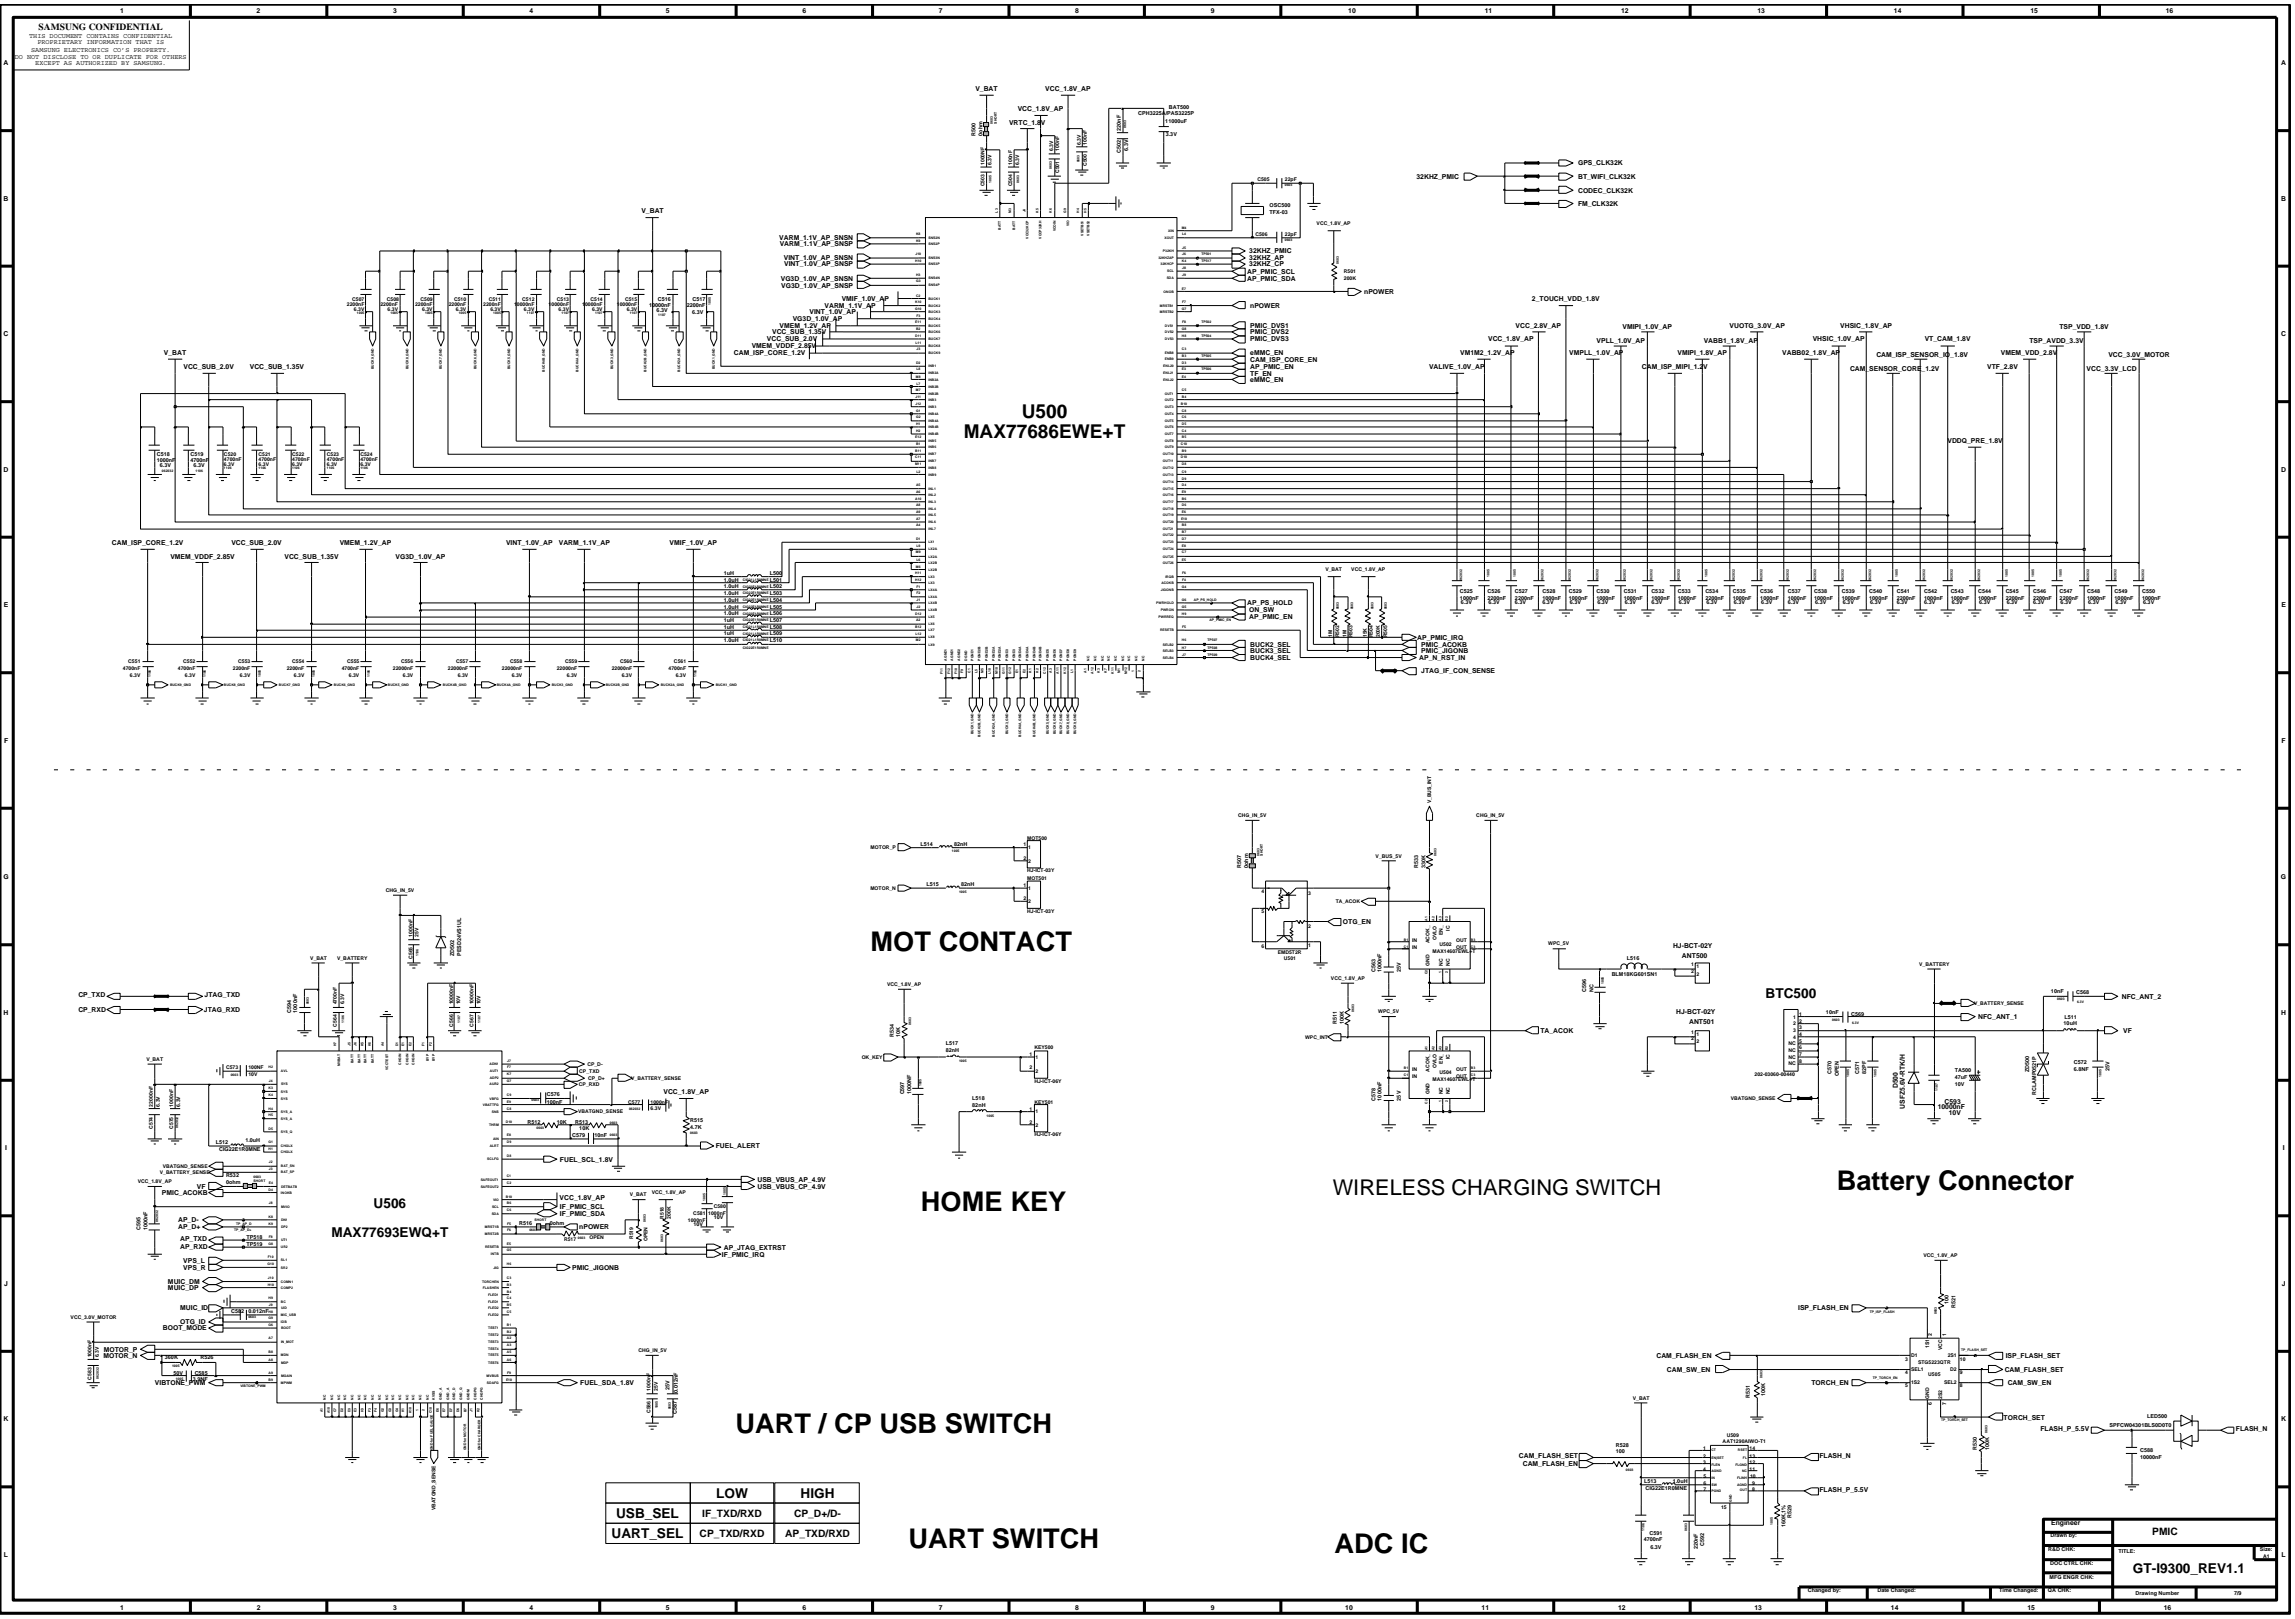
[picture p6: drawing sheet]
<svg xmlns="http://www.w3.org/2000/svg" width="192mm" height="135mm" viewBox="0 0 192 135" stroke-linecap="round" stroke-linejoin="round" font-family="sans-serif">
<defs><g id="words">
<g font-size="2.3">
<text x="72.8" y="79.5">MOT CONTACT</text>
<text x="77" y="101.3">HOME KEY</text>
<text x="153.6" y="99.4">Battery Connector</text>
<text x="61.5" y="119.8">UART / CP USB SWITCH</text>
<text x="76" y="129.4">UART SWITCH</text>
<text x="111.6" y="129.9">ADC IC</text>
</g>
<text font-size="1.8" x="111.4" y="99.9">WIRELESS CHARGING SWITCH</text>
<g font-size="1.6">
<text x="85.4" y="34.9">U500</text>
<text x="80.6" y="36.6">MAX77686EWE+T</text>
</g>
<g font-size="1.1">
<text x="147.6" y="83.5">BTC500</text>
<text x="31.2" y="100.9">U506</text>
<text x="27.7" y="103.4">MAX77693EWQ+T</text>
<text x="59.9" y="125.2">LOW</text>
<text x="66.9" y="125.2">HIGH</text>
<text x="51.1" y="128.6">UART_SEL</text>
<text x="51.5" y="126.9">USB_SEL</text>
<text x="178.4" y="131.5">GT-I9300_REV1.1</text>
</g>
<g font-size=".8">
<text x="3.2" y="2.5">SAMSUNG CONFIDENTIAL</text>
<text x="58.5" y="128.5">CP_TXD/RXD</text>
<text x="58.7" y="126.8">IF_TXD/RXD</text>
<text x="65.7" y="128.5">AP_TXD/RXD</text>
<text x="66.4" y="126.8">CP_D+/D-</text>
<text x="180" y="128.4">PMIC</text>
</g>
<g font-size=".6">
<text x=".3" y="5.5">A</text>
<text x="1.2" y="4.9">DO NOT DISCLOSE TO OR DUPLICATE FOR OTHERS</text>
<text x="2.4" y="3.2">THIS DOCUMENT CONTAINS CONFIDENTIAL</text>
<text x="2.6" y="4.3">SAMSUNG ELECTRONICS CO’S PROPERTY.</text>
<text x="3" y="5.4">EXCEPT AS AUTHORIZED BY SAMSUNG.</text>
<text x="3.1" y="3.7">PROPRIETARY INFORMATION THAT IS</text>
<text x="10.1" y="1.1">1</text>
<text x="21.5" y="1.1">2</text>
<text x="32.9" y="1.1">3</text>
<text x="44.3" y="1.1">4</text>
<text x="55.7" y="1.1">5</text>
<text x="67.1" y="1.1">6</text>
<text x="78.5" y="1.1">7</text>
<text x="89.9" y="1.1">8</text>
<text x="101.2" y="1.1">9</text>
<text x="112.7" y="1.1">10</text>
<text x="124.2" y="1.1">11</text>
<text x="135.6" y="1.1">12</text>
<text x="147" y="1.1">13</text>
<text x="158.4" y="1.1">14</text>
<text x="169.8" y="1.1">15</text>
<text x="181.1" y="1.1">16</text>
<text x="190.8" y="5.5">A</text>
<text x="81.6" y="7.6">V_BAT</text>
<text x="84.4" y="10.4">VRTC_1.8V</text>
<text x="85.1" y="9.3">VCC_1.8V_AP</text>
<text x="87.4" y="7.6">VCC_1.8V_AP</text>
<text x=".3" y="16.8">B</text>
<text x="53.6" y="17.8">V_BAT</text>
<text x="118.5" y="14.9">32KHZ_PMIC</text>
<text x="132" y="16.1">CODEC_CLK32K</text>
<text x="132" y="17.2">FM_CLK32K</text>
<text x="132" y="14.9">BT_WIFI_CLK32K</text>
<text x="132" y="13.8">GPS_CLK32K</text>
<text x="190.8" y="16.8">B</text>
<text x="65.2" y="20.1">VARM_1.1V_AP_SNSN</text>
<text x="65.2" y="20.6">VARM_1.1V_AP_SNSP</text>
<text x="65.3" y="23.5">VG3D_1.0V_AP_SNSN</text>
<text x="65.5" y="21.8">VINT_1.0V_AP_SNSN</text>
<text x="65.6" y="22.3">VINT_1.0V_AP_SNSP</text>
<text x="104.3" y="22.9">AP_PMIC_SCL</text>
<text x="104.3" y="23.5">AP_PMIC_SDA</text>
<text x="104.5" y="21.2">32KHZ_PMIC</text>
<text x="104.5" y="21.8">32KHZ_AP</text>
<text x="104.5" y="22.3">32KHZ_CP</text>
<text x=".3" y="28.1">C</text>
<text x="13.7" y="29.7">V_BAT</text>
<text x="61.4" y="29.7">CAM_ISP_CORE_1.2V</text>
<text x="62.9" y="29.1">VMEM_VDDF_2.85V</text>
<text x="64.1" y="28.5">VCC_SUB_2.0V</text>
<text x="64.6" y="27.9">VCC_SUB_1.35V</text>
<text x="65.2" y="27.4">VMEM_1.2V_AP</text>
<text x="65.3" y="24.1">VG3D_1.0V_AP_SNSP</text>
<text x="66.3" y="26.8">VG3D_1.0V_AP</text>
<text x="67.7" y="26.3">VINT_1.0V_AP</text>
<text x="69" y="25.7">VARM_1.1V_AP</text>
<text x="70.4" y="25.2">VMIF_1.0V_AP</text>
<text x="104.5" y="27.9">PMIC_DVS2</text>
<text x="104.5" y="28.5">PMIC_DVS3</text>
<text x="104.5" y="25.7">nPOWER</text>
<text x="104.5" y="27.4">PMIC_DVS1</text>
<text x="104.5" y="29.7">eMMC_EN</text>
<text x="114.1" y="24.6">nPOWER</text>
<text x="122.1" y="29.7">VM1M2_1.2V_AP</text>
<text x="124.4" y="28.5">VCC_1.8V_AP</text>
<text x="126.7" y="27.4">VCC_2.8V_AP</text>
<text x="128.1" y="25.2">2_TOUCH_VDD_1.8V</text>
<text x="131.2" y="29.7">VMPLL_1.0V_AP</text>
<text x="133.5" y="28.7">VPLL_1.0V_AP</text>
<text x="135.7" y="27.5">VMIPI_1.0V_AP</text>
<text x="140.3" y="29.7">VMIPI_1.8V_AP</text>
<text x="142.5" y="28.7">VABB1_1.8V_AP</text>
<text x="144.6" y="27.4">VUOTG_3.0V_AP</text>
<text x="149" y="29.7">VABB02_1.8V_AP</text>
<text x="151.6" y="28.5">VHSIC_1.0V_AP</text>
<text x="153.9" y="27.4">VHSIC_1.8V_AP</text>
<text x="156.9" y="29.8">CAM_ISP_SENSOR_IO_1.8V</text>
<text x="160.9" y="28.5">VT_CAM_1.8V</text>
<text x="167.3" y="29.7">VMEM_VDD_2.8V</text>
<text x="169.7" y="28.7">TSP_AVDD_3.3V</text>
<text x="172.2" y="27.5">TSP_VDD_1.8V</text>
<text x="176.3" y="29.8">VCC_3.0V_MOTOR</text>
<text x="190.8" y="28.1">C</text>
<text x="15.3" y="30.8">VCC_SUB_2.0V</text>
<text x="20.9" y="30.8">VCC_SUB_1.35V</text>
<text x="104.5" y="31.4">TF_EN</text>
<text x="104.5" y="31.9">eMMC_EN</text>
<text x="104.5" y="30.8">AP_PMIC_EN</text>
<text x="104.5" y="30.2">CAM_ISP_CORE_EN</text>
<text x="119.5" y="30.8">VALIVE_1.0V_AP</text>
<text x="137.3" y="30.8">CAM_ISP_MIPI_1.2V</text>
<text x="154.7" y="31">CAM_SENSOR_CORE_1.2V</text>
<text x="166.2" y="30.8">VTF_2.8V</text>
<text x="174.5" y="31">VCC_3.3V_LCD</text>
<text x=".3" y="39.4">D</text>
<text x="162.9" y="37.1">VDDQ_PRE_1.8V</text>
<text x="190.8" y="39.4">D</text>
<text x="9.4" y="45.5">CAM_ISP_CORE_1.2V</text>
<text x="14.2" y="46.7">VMEM_VDDF_2.85V</text>
<text x="19.3" y="45.5">VCC_SUB_2.0V</text>
<text x="23.8" y="46.7">VCC_SUB_1.35V</text>
<text x="28.4" y="45.5">VMEM_1.2V_AP</text>
<text x="33.1" y="46.7">VG3D_1.0V_AP</text>
<text x="42.3" y="45.5">VINT_1.0V_AP</text>
<text x="46.7" y="45.5">VARM_1.1V_AP</text>
<text x="56" y="45.5">VMIF_1.0V_AP</text>
<text x=".3" y="50.8">E</text>
<text x="104.3" y="50.6">AP_PS_HOLD</text>
<text x="104.5" y="51.2">ON_SW</text>
<text x="104.5" y="51.8">AP_PMIC_EN</text>
<text x="118.5" y="53.5">AP_PMIC_IRQ</text>
<text x="190.8" y="50.8">E</text>
<text x="104.5" y="54.1">BUCK2_SEL</text>
<text x="104.5" y="54.6">BUCK3_SEL</text>
<text x="104.5" y="55.2">BUCK4_SEL</text>
<text x="118.7" y="55.2">AP_N_RST_IN</text>
<text x="118.8" y="56.3">JTAG_IF_CON_SENSE</text>
<text x="118.9" y="54.6">PMIC_JIGONB</text>
<text x="118.9" y="54.1">PMIC_ACOKB</text>
<text x=".3" y="62.1">F</text>
<text x="190.8" y="62.1">F</text>
<text x=".3" y="73.5">G</text>
<text x="112.3" y="77.2">OTG_EN</text>
<text x="190.7" y="73.5">G</text>
<text x="6.6" y="83.3">CP_TXD</text>
<text x="17.1" y="83.3">JTAG_TXD</text>
<text x="139.9" y="79.2">HJ-BCT-02Y</text>
<text x="140.7" y="80.1">ANT500</text>
<text x="177.4" y="83.5">NFC_ANT_2</text>
<text x=".3" y="84.8">H</text>
<text x="6.6" y="84.6">CP_RXD</text>
<text x="17" y="84.6">JTAG_RXD</text>
<text x="128.8" y="86.4">TA_ACOK</text>
<text x="140.2" y="84.7">HJ-BCT-02Y</text>
<text x="141.2" y="85.6">ANT501</text>
<text x="165.4" y="85.2">NFC_ANT_1</text>
<text x="177.5" y="86.4">VF</text>
<text x="190.8" y="84.8">H</text>
<text x="55.5" y="91.4">VCC_1.8V_AP</text>
<text x="158.7" y="91" transform="rotate(-90 158.7 91)">D500</text>
<text x="159.3" y="92.7" transform="rotate(-90 159.3 92.7)">USFZ5.6V-RTK/H</text>
<text x="162" y="92.7">10000nF</text>
<text x="162.6" y="92.3">C593</text>
<text x="163" y="93.2">10V</text>
<text x=".4" y="96.2">I</text>
<text x="13.5" y="99.9">PMIC_ACOKB</text>
<text x="16.5" y="99.4">VF</text>
<text x="46.8" y="100.3">VCC_1.8V_AP</text>
<text x="46.8" y="97.1">FUEL_SCL_1.8V</text>
<text x="46.8" y="101.1">IF_PMIC_SCL</text>
<text x="46.8" y="101.7">IF_PMIC_SDA</text>
<text x="59.9" y="96">FUEL_ALERT</text>
<text x="63.3" y="99.4">USB_VBUS_CP_4.9V</text>
<text x="63.3" y="98.8">USB_VBUS_AP_4.9V</text>
<text x="190.9" y="96.2">I</text>
<text x=".3" y="107.5">J</text>
<text x="14" y="107.3">MUIC_DM</text>
<text x="14" y="107.8">MUIC_DP</text>
<text x="14.9" y="102.2">AP_D-</text>
<text x="14.9" y="102.8">AP_D+</text>
<text x="15.1" y="103.8">AP_TXD</text>
<text x="15.1" y="104.5">AP_RXD</text>
<text x="15.3" y="106.2">VPS_R</text>
<text x="15.3" y="105.6">VPS_L</text>
<text x="47.8" y="106.2">PMIC_JIGONB</text>
<text x="48.4" y="102.8">nPOWER</text>
<text x="60.4" y="105.1">IF_PMIC_IRQ</text>
<text x="60.5" y="104.5">AP_JTAG_EXTRST</text>
<text x="190.8" y="107.5">J</text>
<text x="8.6" y="113.5">MOTOR_N</text>
<text x="8.7" y="113">MOTOR_P</text>
<text x="13.6" y="111.2">BOOT_MODE</text>
<text x="15.1" y="109.5">MUIC_ID</text>
<text x="15.1" y="110.7">OTG_ID</text>
<text x="138.5" y="113.5">CAM_FLASH_EN</text>
<text x="150.4" y="109.5">ISP_FLASH_EN</text>
<text x="167.7" y="113.5">ISP_FLASH_SET</text>
<text x=".3" y="118.8">K</text>
<text x="13" y="115.8">VIBTONE_PWM</text>
<text x="48.5" y="115.8">FUEL_SDA_1.8V</text>
<text x="139.4" y="114.7">CAM_SW_EN</text>
<text x="151.5" y="115.8">TORCH_EN</text>
<text x="167.5" y="118.7">TORCH_SET</text>
<text x="167.6" y="114.7">CAM_FLASH_SET</text>
<text x="167.9" y="115.8">CAM_SW_EN</text>
<text x="170.6" y="119.6">FLASH_P_5.5V</text>
<text x="187" y="119.6">FLASH_N</text>
<text x="190.8" y="118.8">K</text>
<text x="127" y="121.9">CAM_FLASH_SET</text>
<text x="127.3" y="122.6">CAM_FLASH_EN</text>
<text x="152.1" y="121.9">FLASH_N</text>
<text x="152.1" y="124.8">FLASH_P_5.5V</text>
<text x=".3" y="130.2">L</text>
<text x="171.5" y="127.5">Engineer</text>
<text x="190.8" y="130.2">L</text>
<text x="10.1" y="134.6">1</text>
<text x="21.5" y="134.6">2</text>
<text x="32.9" y="134.6">3</text>
<text x="44.3" y="134.6">4</text>
<text x="55.7" y="134.6">5</text>
<text x="67.1" y="134.6">6</text>
<text x="78.5" y="134.6">7</text>
<text x="89.9" y="134.6">8</text>
<text x="101.2" y="134.6">9</text>
<text x="112.5" y="134.6">10</text>
<text x="123.9" y="134.6">11</text>
<text x="135.3" y="134.6">12</text>
<text x="146.7" y="134.6">13</text>
<text x="158.1" y="134.6">14</text>
<text x="169.5" y="134.6">15</text>
<text x="180.9" y="134.6">16</text>
</g>
<g font-size=".5">
<text x="81.6" y="11.3" transform="rotate(-90 81.6 11.3)">R500</text>
<text x="82.2" y="11.3" transform="rotate(-90 82.2 11.3)">0ohm</text>
<text x="93.7" y="10.9" transform="rotate(-90 93.7 10.9)">220nF</text>
<text x="95.2" y="9.6">CPH3225A/PAS3225P</text>
<text x="97.4" y="10.2">11000uF</text>
<text x="97.5" y="11.4">3.3V</text>
<text x="97.7" y="9.1">BAT500</text>
<text x="93.7" y="12.8" transform="rotate(-90 93.7 12.8)">C502</text>
<text x="94.3" y="12.6" transform="rotate(-90 94.3 12.6)">6.3V</text>
<text x="106.2" y="17.9">TFX-03</text>
<text x="106.2" y="17.3">OSC500</text>
<text x="54.3" y="25.6">10000nF</text>
<text x="54.9" y="26.1">6.3V</text>
<text x="55" y="25.1">C516</text>
<text x="57.4" y="25.6">2200nF</text>
<text x="57.9" y="26.2">6.3V</text>
<text x="57.9" y="25.1">C517</text>
<text x="13.1" y="38.7">1000nF</text>
<text x="13.1" y="38.1">C518</text>
<text x="13.4" y="39.1">6.3V</text>
<text x="15.9" y="38.1">C519</text>
<text x="15.9" y="38.7">4700nF</text>
<text x="16.2" y="39.1">6.3V</text>
<text x="60.5" y="51.4">1.0uH</text>
<text x="60.5" y="49.7">1.0uH</text>
<text x="60.5" y="53.1">1uH</text>
<text x="60.5" y="52">1uH</text>
<text x="60.5" y="48.6">1.0uH</text>
<text x="60.5" y="53.7">1.0uH</text>
<text x="60.5" y="50.9">1.0uH</text>
<text x="60.5" y="50.3">1.0uH</text>
<text x="60.5" y="52.6">1uH</text>
<text x="60.5" y="48">1uH</text>
<text x="60.5" y="49.1">1.0uH</text>
<text x="64.4" y="51.4">L506</text>
<text x="64.4" y="49.7">L503</text>
<text x="64.4" y="53.1">L509</text>
<text x="64.4" y="52">L507</text>
<text x="64.4" y="48.6">L501</text>
<text x="64.4" y="53.7">L510</text>
<text x="64.4" y="50.3">L504</text>
<text x="64.4" y="52.6">L508</text>
<text x="64.4" y="48">L500</text>
<text x="64.4" y="50.9">L505</text>
<text x="64.4" y="49.1">L502</text>
<text x="122.1" y="50.2">1000nF</text>
<text x="122.1" y="49.6">C525</text>
<text x="122.2" y="50.5">6.3V</text>
<text x="124.4" y="49.6">C526</text>
<text x="124.4" y="50.2">2200nF</text>
<text x="124.5" y="50.5">6.3V</text>
<text x="126.7" y="50.5">6.3V</text>
<text x="126.7" y="49.6">C527</text>
<text x="126.7" y="50.2">2200nF</text>
<text x="129" y="50.5">6.3V</text>
<text x="129" y="50.2">1000nF</text>
<text x="129" y="49.6">C528</text>
<text x="131.2" y="49.6">C529</text>
<text x="131.2" y="50.2">1000nF</text>
<text x="131.3" y="50.5">6.3V</text>
<text x="133.5" y="49.6">C530</text>
<text x="133.5" y="50.2">1000nF</text>
<text x="133.6" y="50.5">6.3V</text>
<text x="135.8" y="49.6">C531</text>
<text x="135.8" y="50.2">1000nF</text>
<text x="135.9" y="50.5">6.3V</text>
<text x="138.1" y="50.5">6.3V</text>
<text x="138.1" y="50.2">1000nF</text>
<text x="138.1" y="49.6">C532</text>
<text x="140.3" y="49.6">C533</text>
<text x="140.3" y="50.2">1000nF</text>
<text x="140.4" y="50.5">6.3V</text>
<text x="142.6" y="50.2">2200nF</text>
<text x="142.6" y="49.6">C534</text>
<text x="142.7" y="50.5">6.3V</text>
<text x="144.9" y="50.2">1000nF</text>
<text x="144.9" y="49.6">C535</text>
<text x="145" y="50.5">6.3V</text>
<text x="147.2" y="49.6">C536</text>
<text x="147.2" y="50.2">1000nF</text>
<text x="147.3" y="50.5">6.3V</text>
<text x="149.5" y="50.5">6.3V</text>
<text x="149.5" y="50.2">1000nF</text>
<text x="149.5" y="49.6">C537</text>
<text x="151.7" y="50.2">1000nF</text>
<text x="151.7" y="49.6">C538</text>
<text x="151.8" y="50.5">6.3V</text>
<text x="154" y="50.2">1000nF</text>
<text x="154" y="49.6">C539</text>
<text x="154.1" y="50.5">6.3V</text>
<text x="156.3" y="49.6">C540</text>
<text x="156.3" y="50.2">1000nF</text>
<text x="156.4" y="50.5">6.3V</text>
<text x="158.6" y="50.5">6.3V</text>
<text x="158.6" y="50.2">2200nF</text>
<text x="158.6" y="49.6">C541</text>
<text x="160.9" y="50.5">6.3V</text>
<text x="160.9" y="49.6">C542</text>
<text x="160.9" y="50.2">1000nF</text>
<text x="163.1" y="50.2">1000nF</text>
<text x="163.1" y="49.6">C543</text>
<text x="163.2" y="50.5">6.3V</text>
<text x="165.4" y="50.2">1000nF</text>
<text x="165.4" y="49.6">C544</text>
<text x="165.5" y="50.5">6.3V</text>
<text x="167.7" y="50.2">2200nF</text>
<text x="167.7" y="49.6">C545</text>
<text x="167.8" y="50.5">6.3V</text>
<text x="170" y="50.5">6.3V</text>
<text x="170" y="49.6">C546</text>
<text x="170" y="50.2">2200nF</text>
<text x="172.2" y="49.6">C547</text>
<text x="172.2" y="50.2">2200nF</text>
<text x="172.3" y="50.5">6.3V</text>
<text x="174.5" y="50.2">1000nF</text>
<text x="174.5" y="49.6">C548</text>
<text x="174.6" y="50.5">6.3V</text>
<text x="176.8" y="50.2">1000nF</text>
<text x="176.8" y="49.6">C549</text>
<text x="176.9" y="50.5">6.3V</text>
<text x="179.1" y="49.6">C550</text>
<text x="179.1" y="50.2">1000nF</text>
<text x="179.2" y="50.5">6.3V</text>
<text x="77" y="70.7">L514</text>
<text x="79.8" y="70.7">82nH</text>
<text x="77.5" y="74.1">L515</text>
<text x="80.4" y="74.1">82nH</text>
<text x="103.8" y="72.6" transform="rotate(-90 103.8 72.6)">R507</text>
<text x="104.4" y="72.6" transform="rotate(-90 104.4 72.6)">0ohm</text>
<text x="118.6" y="72.6" transform="rotate(-90 118.6 72.6)">R533</text>
<text x="119.2" y="72.6" transform="rotate(-90 119.2 72.6)">330K</text>
<text x="38" y="79.9" transform="rotate(-90 38 79.9)">ZD502</text>
<text x="38.6" y="79.9" transform="rotate(-90 38.6 79.9)">PESD24VS1UL</text>
<text x="115" y="81.3" transform="rotate(-90 115 81.3)">C563</text>
<text x="115.5" y="81.3" transform="rotate(-90 115.5 81.3)">1000nF</text>
<text x="117.1" y="81.3" transform="rotate(-90 117.1 81.3)">25V</text>
<text x="132.6" y="83" transform="rotate(-90 132.6 83)">C596</text>
<text x="133.2" y="83" transform="rotate(-90 133.2 83)">NC</text>
<text x="134.8" y="81.6">BLM18KG601SN1</text>
<text x="136" y="80.2">L516</text>
<text x="171.5" y="83">10nF</text>
<text x="173.6" y="83.1">C568</text>
<text x="24.3" y="84.6" transform="rotate(-90 24.3 84.6)">C594</text>
<text x="24.9" y="84.6" transform="rotate(-90 24.9 84.6)">1000nF</text>
<text x="74.7" y="86.7" transform="rotate(-90 74.7 86.7)">R534</text>
<text x="75.3" y="86.7" transform="rotate(-90 75.3 86.7)">10K</text>
<text x="79.1" y="87.4">L517</text>
<text x="79.1" y="87.9">82nH</text>
<text x="111.8" y="85.6" transform="rotate(-90 111.8 85.6)">R511</text>
<text x="112.4" y="85.6" transform="rotate(-90 112.4 85.6)">100K</text>
<text x="152.7" y="84.7">10nF</text>
<text x="153.2" y="89.8" transform="rotate(-90 153.2 89.8)">C570</text>
<text x="153.8" y="90" transform="rotate(-90 153.8 90)">OPEN</text>
<text x="154.8" y="84.9">C569</text>
<text x="155.5" y="89.8" transform="rotate(-90 155.5 89.8)">C571</text>
<text x="156.1" y="89.8" transform="rotate(-90 156.1 89.8)">82PF</text>
<text x="163.5" y="89.6">TA500</text>
<text x="169.7" y="89.6" transform="rotate(-90 169.7 89.6)">ZD500</text>
<text x="172.6" y="85.7">10uH</text>
<text x="172.6" y="85.2">L511</text>
<text x="173.4" y="89">C572</text>
<text x="173.4" y="89.6">6.8NF</text>
<text x="176.4" y="89.5" transform="rotate(-90 176.4 89.5)">25V</text>
<text x="18" y="95.6">L512</text>
<text x="20.5" y="95.5">1.0uH</text>
<text x="44.1" y="93.9">R512</text>
<text x="45.7" y="92.3">100nF</text>
<text x="45.7" y="91.7">C576</text>
<text x="46.6" y="93.9">10K</text>
<text x="47.8" y="95">C579</text>
<text x="48.1" y="93.9">R513</text>
<text x="48.4" y="94.5">10K</text>
<text x="49.7" y="95">10nF</text>
<text x="57.7" y="94.4">4.7K</text>
<text x="57.7" y="93.8">R515</text>
<text x="75.6" y="91.5" transform="rotate(-90 75.6 91.5)">C597</text>
<text x="76.2" y="91.5" transform="rotate(-90 76.2 91.5)">1000NF</text>
<text x="81.3" y="91.9">L518</text>
<text x="81.3" y="92.5">82nH</text>
<text x="115" y="92" transform="rotate(-90 115 92)">C578</text>
<text x="115.5" y="92" transform="rotate(-90 115.5 92)">1000nF</text>
<text x="117.1" y="92" transform="rotate(-90 117.1 92)">25V</text>
<text x="163.5" y="90.8">10V</text>
<text x="163.5" y="90.2">47uF</text>
<text x="170.3" y="91.5" transform="rotate(-90 170.3 91.5)">RCLAMP0521P</text>
<text x="18.3" y="96.2">CIG22E1R0MNE</text>
<text x="18.9" y="99">0ohm</text>
<text x="18.9" y="98.4">R532</text>
<text x="59.7" y="101.9">10V</text>
<text x="11.7" y="102.8" transform="rotate(-90 11.7 102.8)">C595</text>
<text x="12.3" y="102.8" transform="rotate(-90 12.3 102.8)">1000nF</text>
<text x="20.6" y="104.2">TP519</text>
<text x="20.6" y="103.6">TP518</text>
<text x="43.4" y="102.4">R516</text>
<text x="46" y="102.4">0ohm</text>
<text x="58" y="102.5">10V</text>
<text x="13.8" y="113.6">360K</text>
<text x="16.8" y="113.6">R526</text>
<text x="19.3" y="109.8">C582</text>
<text x="20.8" y="109.8">0.012nF</text>
<text x="162.9" y="109" transform="rotate(-90 162.9 109)">100</text>
<text x="163.5" y="109.3" transform="rotate(-90 163.5 109.3)">R521</text>
<text x="14.5" y="114.9">50V</text>
<text x="16.1" y="115.4">3.9NF</text>
<text x="16.3" y="114.9">C585</text>
<text x="56" y="116.2" transform="rotate(-90 56 116.2)">25V</text>
<text x="56.6" y="118.2" transform="rotate(-90 56.6 118.2)">C587</text>
<text x="56.7" y="116.4" transform="rotate(-90 56.7 116.4)">0.012nF</text>
<text x="146.3" y="116.8" transform="rotate(-90 146.3 116.8)">R531</text>
<text x="147.6" y="116.7" transform="rotate(-90 147.6 116.7)">100K</text>
<text x="176.4" y="119.3">SPFCW04301BLS0D0T0</text>
<text x="179.6" y="118.6">LED500</text>
<text x="135.1" y="121.5">100</text>
<text x="135.1" y="121">R528</text>
<text x="137.5" y="124">L513</text>
<text x="137.6" y="124.5">CIG22E1R0MNE</text>
<text x="139.9" y="124">1.0uH</text>
<text x="165.3" y="121.2" transform="rotate(-90 165.3 121.2)">R530</text>
<text x="166.3" y="121.2" transform="rotate(-90 166.3 121.2)">100K</text>
<text x="179" y="121.4">C588</text>
<text x="179" y="121.9">10000nF</text>
<text x="137.5" y="128.9">4700nF</text>
<text x="137.9" y="128.4">C591</text>
<text x="138" y="129.5">6.3V</text>
<text x="142" y="129.5" transform="rotate(-90 142 129.5)">220nF</text>
<text x="142.5" y="129.3" transform="rotate(-90 142.5 129.3)">C592</text>
<text x="149.3" y="127.7" transform="rotate(-90 149.3 127.7)">160K,1%</text>
<text x="149.8" y="126.9" transform="rotate(-90 149.8 126.9)">R529</text>
<text x="171.3" y="129.7">R&amp;D CHK:</text>
<text x="171.4" y="132">MFG ENGR CHK:</text>
<text x="171.4" y="130.8">DOC CTRL CHK:</text>
<text x="171.5" y="128.5">Drawn by:</text>
<text x="177.1" y="129.9">TITLE:</text>
<text x="189" y="129.7">Size:</text>
<text x="151.2" y="133.1">Changed by:</text>
<text x="157" y="133.1">Date Changed:</text>
<text x="167.2" y="133.1">Time Changed:</text>
<text x="171.3" y="133.1">QA CHK:</text>
<text x="178.6" y="133.3">Drawing Number</text>
<text x="186.8" y="133.3">7/9</text>
</g>
<g font-size=".4">
<text x="82.3" y="15.6" transform="rotate(-90 82.3 15.6)">C503</text>
<text x="82.3" y="13.8" transform="rotate(-90 82.3 13.8)">1000NF</text>
<text x="82.9" y="13.8" transform="rotate(-90 82.9 13.8)">6.3V</text>
<text x="84.6" y="15.6" transform="rotate(-90 84.6 15.6)">C504</text>
<text x="84.6" y="13.8" transform="rotate(-90 84.6 13.8)">100nF</text>
<text x="85.2" y="13.8" transform="rotate(-90 85.2 13.8)">6.3V</text>
<text x="88.1" y="12.6" transform="rotate(-90 88.1 12.6)">6.3V</text>
<text x="88.6" y="14.5" transform="rotate(-90 88.6 14.5)">C501</text>
<text x="88.6" y="12.6" transform="rotate(-90 88.6 12.6)">100nF</text>
<text x="90.4" y="12.1" transform="rotate(-90 90.4 12.1)">6.3V</text>
<text x="90.9" y="13.9" transform="rotate(-90 90.9 13.9)">C500</text>
<text x="90.9" y="12.1" transform="rotate(-90 90.9 12.1)">100nF</text>
<text x="105.1" y="15.1">C505</text>
<text x="107.4" y="15.1">22pF</text>
<text x="105" y="19.7">C506</text>
<text x="107.4" y="19.7">22pF</text>
<text x="110.1" y="18.8">VCC_1.8V_AP</text>
<text x="112.4" y="23.4">200K</text>
<text x="112.4" y="22.8">R501</text>
<text x="29" y="25.5">2200nF</text>
<text x="29.5" y="25.1">C507</text>
<text x="29.6" y="26">6.3V</text>
<text x="31.8" y="25.5">2200nF</text>
<text x="32.4" y="25.1">C508</text>
<text x="32.4" y="26">6.3V</text>
<text x="34.7" y="25.5">2200nF</text>
<text x="35.2" y="25.1">C509</text>
<text x="35.3" y="26">6.3V</text>
<text x="37.5" y="25.5">2200nF</text>
<text x="38" y="25.1">C510</text>
<text x="38.1" y="26">6.3V</text>
<text x="40.4" y="25.5">2200nF</text>
<text x="40.9" y="25.1">C511</text>
<text x="41" y="26">6.3V</text>
<text x="43" y="25.5">10000nF</text>
<text x="43.7" y="25.1">C512</text>
<text x="43.8" y="26">6.3V</text>
<text x="45.9" y="25.5">10000nF</text>
<text x="46.6" y="25.1">C513</text>
<text x="46.7" y="26">6.3V</text>
<text x="48.7" y="25.5">10000nF</text>
<text x="49.4" y="25.1">C514</text>
<text x="49.5" y="26">6.3V</text>
<text x="51.6" y="25.5">10000nF</text>
<text x="52.3" y="25.1">C515</text>
<text x="52.4" y="26">6.3V</text>
<text x="18.7" y="38.1">C520</text>
<text x="18.7" y="39">6.3V</text>
<text x="18.7" y="38.6">4700nF</text>
<text x="21.6" y="38.1">C521</text>
<text x="21.6" y="39">6.3V</text>
<text x="21.6" y="38.6">4700nF</text>
<text x="24.4" y="38.1">C522</text>
<text x="24.4" y="39">6.3V</text>
<text x="24.4" y="38.6">4700nF</text>
<text x="27.3" y="38.1">C523</text>
<text x="27.3" y="38.6">4700nF</text>
<text x="27.3" y="39">6.3V</text>
<text x="30.1" y="38.1">C524</text>
<text x="30.1" y="38.6">4700nF</text>
<text x="30.1" y="39">6.3V</text>
<text x="110.8" y="47.8">V_BAT</text>
<text x="113" y="47.8">VCC_1.8V_AP</text>
<text x="111.4" y="53.3" transform="rotate(-90 111.4 53.3)">1M</text>
<text x="112" y="53.3" transform="rotate(-90 112 53.3)">R502</text>
<text x="112.6" y="53.3" transform="rotate(-90 112.6 53.3)">1M</text>
<text x="113.1" y="53.3" transform="rotate(-90 113.1 53.3)">R503</text>
<text x="114.3" y="53.3" transform="rotate(-90 114.3 53.3)">15K</text>
<text x="114.8" y="53.3" transform="rotate(-90 114.8 53.3)">R504</text>
<text x="115.4" y="53.3" transform="rotate(-90 115.4 53.3)">200K</text>
<text x="116" y="53.3" transform="rotate(-90 116 53.3)">R505</text>
<text x="10.3" y="56">4700nF</text>
<text x="10.7" y="55.4">C551</text>
<text x="10.9" y="56.6">6.3V</text>
<text x="14.9" y="56">4700nF</text>
<text x="15.3" y="55.4">C552</text>
<text x="15.5" y="56.6">6.3V</text>
<text x="19.5" y="56">2200nF</text>
<text x="19.9" y="55.4">C553</text>
<text x="20.1" y="56.6">6.3V</text>
<text x="24" y="56">2200nF</text>
<text x="24.4" y="55.4">C554</text>
<text x="24.6" y="56.6">6.3V</text>
<text x="28.6" y="56">4700nF</text>
<text x="29" y="55.4">C555</text>
<text x="29.2" y="56.6">6.3V</text>
<text x="32.9" y="56">22000nF</text>
<text x="33.5" y="55.4">C556</text>
<text x="33.7" y="56.6">6.3V</text>
<text x="37.5" y="56">22000nF</text>
<text x="38.1" y="55.4">C557</text>
<text x="38.3" y="56.6">6.3V</text>
<text x="42" y="56">22000nF</text>
<text x="42.7" y="55.4">C558</text>
<text x="42.8" y="56.6">6.3V</text>
<text x="46.6" y="56">22000nF</text>
<text x="47.3" y="55.4">C559</text>
<text x="47.4" y="56.6">6.3V</text>
<text x="51.2" y="56">22000nF</text>
<text x="51.8" y="55.4">C560</text>
<text x="52" y="56.6">6.3V</text>
<text x="55.9" y="56">4700nF</text>
<text x="56.4" y="55.4">C561</text>
<text x="56.5" y="56.6">6.3V</text>
<text x="72.8" y="71">MOTOR_P</text>
<text x="85.6" y="70.7">1</text>
<text x="85.6" y="71.9">2</text>
<text x="85.9" y="70.2">MOT500</text>
<text x="86" y="71">1</text>
<text x="103.5" y="68.3">CHG_IN_5V</text>
<text x="115" y="71.7">V_BUS_5V</text>
<text x="119.7" y="67.2" transform="rotate(-90 119.7 67.2)">V_BUS_INT</text>
<text x="123.5" y="68.3">CHG_IN_5V</text>
<text x="32.3" y="74.6">CHG_IN_5V</text>
<text x="72.8" y="74.4">MOTOR_N</text>
<text x="85.6" y="74.2">1</text>
<text x="85.6" y="75.3">2</text>
<text x="85.9" y="76.3">HJ-ICT-03Y</text>
<text x="85.9" y="73.6">MOT501</text>
<text x="85.9" y="72.9">HJ-ICT-03Y</text>
<text x="86" y="72.1">2</text>
<text x="86" y="74.4">1</text>
<text x="86" y="75.5">2</text>
<text x="105.5" y="74.7">4</text>
<text x="105.5" y="76.4">5</text>
<text x="109.4" y="74.8">3</text>
<text x="109.4" y="77.6">2</text>
<text x="111.7" y="75.5">TA_ACOK</text>
<text x="121.2" y="77.8" transform="rotate(-90 121.2 77.8)">IC</text>
<text x="25.9" y="80.2">V_BAT</text>
<text x="28.2" y="84" transform="rotate(-90 28.2 84)">4700nF</text>
<text x="28.2" y="80.2">V_BATTERY</text>
<text x="28.8" y="84" transform="rotate(-90 28.8 84)">6.3V</text>
<text x="34.5" y="80.2" transform="rotate(-90 34.5 80.2)">C565</text>
<text x="34.5" y="78.3" transform="rotate(-90 34.5 78.3)">1000nF</text>
<text x="35" y="78.3" transform="rotate(-90 35 78.3)">25V</text>
<text x="37.9" y="84" transform="rotate(-90 37.9 84)">10000nF</text>
<text x="38.5" y="84" transform="rotate(-90 38.5 84)">10V</text>
<text x="39.6" y="84" transform="rotate(-90 39.6 84)">10000nF</text>
<text x="40.2" y="84" transform="rotate(-90 40.2 84)">10V</text>
<text x="74.2" y="82.4">VCC_1.8V_AP</text>
<text x="105.5" y="79.3">6</text>
<text x="106.8" y="79.8">EMD5T2R</text>
<text x="107.4" y="80.3">U501</text>
<text x="109.4" y="79.2">1</text>
<text x="111.3" y="81.9">VCC_1.8V_AP</text>
<text x="118.1" y="79.3">IN</text>
<text x="118.1" y="78.7">IN</text>
<text x="119.5" y="78.9" transform="rotate(-90 119.5 78.9)">ACOK_</text>
<text x="119.5" y="80.8" transform="rotate(-90 119.5 80.8)">GND</text>
<text x="119.8" y="79.7">MAX14607EWL+T</text>
<text x="120.1" y="78.6" transform="rotate(-90 120.1 78.6)">OVLO</text>
<text x="120.4" y="79.1">U502</text>
<text x="120.6" y="80.8" transform="rotate(-90 120.6 80.8)">NC</text>
<text x="120.6" y="78.2" transform="rotate(-90 120.6 78.2)">EN_</text>
<text x="121.2" y="80.8" transform="rotate(-90 121.2 80.8)">NC</text>
<text x="121.8" y="78.7">OUT</text>
<text x="121.8" y="79.3">OUT</text>
<text x="129.5" y="79">WPC_5V</text>
<text x="141.4" y="80.8">1</text>
<text x="141.4" y="81.3">2</text>
<text x="141.9" y="81">1</text>
<text x="141.9" y="81.6">2</text>
<text x="160.5" y="80.7">V_BATTERY</text>
<text x="12.2" y="88.7">V_BAT</text>
<text x="18.9" y="89.4">C573</text>
<text x="20.8" y="89.4">100NF</text>
<text x="20.8" y="90">10V</text>
<text x="28.2" y="85.8" transform="rotate(-90 28.2 85.8)">C564</text>
<text x="37.9" y="85.8" transform="rotate(-90 37.9 85.8)">C566</text>
<text x="39.6" y="85.8" transform="rotate(-90 39.6 85.8)">C567</text>
<text x="48.4" y="89.7">CP_TXD</text>
<text x="49.1" y="89.1">CP_D-</text>
<text x="72.1" y="88.5">OK_KEY</text>
<text x="86.1" y="88.3">1</text>
<text x="86.1" y="89.4">2</text>
<text x="86.5" y="87.7">KEY500</text>
<text x="86.6" y="88.5">1</text>
<text x="86.6" y="89.7">2</text>
<text x="109.1" y="86.8">WPC_INT</text>
<text x="115.2" y="84.7">WPC_5V</text>
<text x="118.1" y="89.6">IN</text>
<text x="119.5" y="89.6" transform="rotate(-90 119.5 89.6)">ACOK_</text>
<text x="120.1" y="89.3" transform="rotate(-90 120.1 89.3)">OVLO</text>
<text x="120.4" y="89.8">U504</text>
<text x="120.6" y="88.9" transform="rotate(-90 120.6 88.9)">EN_</text>
<text x="121.2" y="88.5" transform="rotate(-90 121.2 88.5)">IC</text>
<text x="121.8" y="89.6">OUT</text>
<text x="141.4" y="86.5">1</text>
<text x="141.4" y="87">2</text>
<text x="141.9" y="86.6">1</text>
<text x="141.9" y="87.2">2</text>
<text x="146.7" y="90">202-03060-00440</text>
<text x="149.6" y="87.9">NC</text>
<text x="149.6" y="88.5">NC</text>
<text x="149.6" y="89">NC</text>
<text x="149.6" y="87.4">NC</text>
<text x="149.9" y="85.2">1</text>
<text x="149.9" y="85.7">2</text>
<text x="149.9" y="86.3">3</text>
<text x="149.9" y="86.8">4</text>
<text x="150.5" y="87.7">6</text>
<text x="150.5" y="88.3">7</text>
<text x="150.5" y="88.9">8</text>
<text x="150.5" y="84.9">1</text>
<text x="150.5" y="85.5">2</text>
<text x="150.5" y="86">3</text>
<text x="150.5" y="86.6">4</text>
<text x="150.5" y="87.2">5</text>
<text x="165.1" y="84">V_BATTERY_SENSE</text>
<text x="12.8" y="94.4" transform="rotate(-90 12.8 94.4)">C574</text>
<text x="12.8" y="92.5" transform="rotate(-90 12.8 92.5)">22000nF</text>
<text x="13.4" y="92.5" transform="rotate(-90 13.4 92.5)">6.3V</text>
<text x="14.5" y="94.4" transform="rotate(-90 14.5 94.4)">C575</text>
<text x="14.5" y="92.5" transform="rotate(-90 14.5 92.5)">1000nF</text>
<text x="15.1" y="92.5" transform="rotate(-90 15.1 92.5)">6.3V</text>
<text x="48.4" y="93.1">VBATGND_SENSE</text>
<text x="48.4" y="90.8">CP_RXD</text>
<text x="49.2" y="90.3">CP_D+</text>
<text x="52.5" y="92.3">C577</text>
<text x="52.8" y="90.3">V_BATTERY_SENSE</text>
<text x="54.4" y="92.8">6.3V</text>
<text x="54.4" y="92.3">1000nF</text>
<text x="86.1" y="92.8">1</text>
<text x="86.1" y="93.9">2</text>
<text x="86.5" y="92.3">KEY501</text>
<text x="86.5" y="95">HJ-ICT-06Y</text>
<text x="86.5" y="90.5">HJ-ICT-06Y</text>
<text x="86.6" y="93.1">1</text>
<text x="86.6" y="94.2">2</text>
<text x="118.1" y="90.1">IN</text>
<text x="119.5" y="91.5" transform="rotate(-90 119.5 91.5)">GND</text>
<text x="119.8" y="90.4">MAX14607EWL+T</text>
<text x="120.6" y="91.5" transform="rotate(-90 120.6 91.5)">NC</text>
<text x="121.2" y="91.5" transform="rotate(-90 121.2 91.5)">NC</text>
<text x="121.8" y="90.1">OUT</text>
<text x="144.7" y="92">VBATGND_SENSE</text>
<text x="11.5" y="98.9">VCC_1.8V_AP</text>
<text x="13.4" y="98.1">V_BATTERY_SENSE</text>
<text x="13.6" y="97.6">VBATGND_SENSE</text>
<text x="52.7" y="100">V_BAT</text>
<text x="54.5" y="99.8">VCC_1.8V_AP</text>
<text x="55.5" y="101.9" transform="rotate(-90 55.5 101.9)">R518</text>
<text x="56.1" y="101.9" transform="rotate(-90 56.1 101.9)">200K</text>
<text x="58" y="101.6">C581</text>
<text x="59.2" y="101.6">1000nF</text>
<text x="59.7" y="101">C580</text>
<text x="47.2" y="103.7">R517</text>
<text x="49.3" y="103.5">OPEN</text>
<text x="53" y="103.6" transform="rotate(-90 53 103.6)">R519</text>
<text x="54.1" y="103.8" transform="rotate(-90 54.1 103.8)">OPEN</text>
<text x="57.5" y="102.1">1000nF</text>
<text x="160.8" y="105.1">VCC_1.8V_AP</text>
<text x="5.9" y="110.2">VCC_3.0V_MOTOR</text>
<text x="7.7" y="113.5" transform="rotate(-90 7.7 113.5)">1000nF</text>
<text x="8.3" y="113.5" transform="rotate(-90 8.3 113.5)">6.3V</text>
<text x="53.4" y="113">CHG_IN_5V</text>
<text x="159.3" y="113.8">3</text>
<text x="159.8" y="113.5">D1</text>
<text x="161.3" y="112.7" transform="rotate(-90 161.3 112.7)">1S1</text>
<text x="161.5" y="111.7" transform="rotate(-90 161.5 111.7)">2</text>
<text x="162.4" y="112.9" transform="rotate(-90 162.4 112.9)">VCC</text>
<text x="162.7" y="111.7" transform="rotate(-90 162.7 111.7)">1</text>
<text x="162.9" y="113.5">2S1</text>
<text x="163.9" y="113.8">10</text>
<text x="7.7" y="115.3" transform="rotate(-90 7.7 115.3)">C583</text>
<text x="54.4" y="118.1" transform="rotate(-90 54.4 118.1)">C586</text>
<text x="54.4" y="116.3" transform="rotate(-90 54.4 116.3)">1000nF</text>
<text x="55" y="116.3" transform="rotate(-90 55 116.3)">25V</text>
<text x="136.5" y="117">V_BAT</text>
<text x="159.3" y="114.9">4</text>
<text x="159.3" y="116">5</text>
<text x="159.8" y="114.6">SEL1</text>
<text x="159.8" y="115.7">1S2</text>
<text x="160.4" y="114">STG5223QTR</text>
<text x="161.2" y="115.1">U505</text>
<text x="161.3" y="116.9" transform="rotate(-90 161.3 116.9)">GND</text>
<text x="161.5" y="117.4" transform="rotate(-90 161.5 117.4)">6</text>
<text x="162.4" y="116.9" transform="rotate(-90 162.4 116.9)">2S2</text>
<text x="162.6" y="115.7">SEL2</text>
<text x="162.7" y="117.4" transform="rotate(-90 162.7 117.4)">7</text>
<text x="163.1" y="114.6">D2</text>
<text x="163.9" y="116">8</text>
<text x="163.9" y="114.9">9</text>
<text x="142.4" y="121.3">1</text>
<text x="142.4" y="121.8">2</text>
<text x="142.4" y="122.9">4</text>
<text x="142.4" y="122.4">3</text>
<text x="142.5" y="124.1">6</text>
<text x="142.5" y="123.5">5</text>
<text x="142.5" y="124.6">7</text>
<text x="144.1" y="120.7">AAT1290AIWO-T1</text>
<text x="144.4" y="120.2">U509</text>
<text x="146.3" y="122.9">11</text>
<text x="146.3" y="121.3">14</text>
<text x="146.3" y="121.8">13</text>
<text x="146.3" y="122.4">12</text>
<text x="146.3" y="123.5">10</text>
<text x="146.5" y="124.6">8</text>
<text x="146.5" y="124.1">9</text>
<text x="36.4" y="126.2" transform="rotate(-90 36.4 126.2)">VBATGND_SENSE</text>
<text x="143.9" y="126.1">15</text>
<text x="189.3" y="130.2">A1</text>
</g>
<g font-size=".3">
<text x="83" y="10.3" transform="rotate(-90 83 10.3)">0603</text>
<text x="83.4" y="10.3" transform="rotate(-90 83.4 10.3)">SHORT</text>
<text x="94.2" y="10.7" transform="rotate(-90 94.2 10.7)">0603</text>
<text x="82.9" y="15.3" transform="rotate(-90 82.9 15.3)">1005</text>
<text x="83.4" y="17.8" transform="rotate(-90 83.4 17.8)">L3</text>
<text x="84.5" y="17.8" transform="rotate(-90 84.5 17.8)">M3</text>
<text x="85.2" y="15.3" transform="rotate(-90 85.2 15.3)">0603</text>
<text x="85.7" y="17.8" transform="rotate(-90 85.7 17.8)">J4</text>
<text x="86.8" y="17.8" transform="rotate(-90 86.8 17.8)">K5</text>
<text x="88" y="17.8" transform="rotate(-90 88 17.8)">K6</text>
<text x="88" y="14.1" transform="rotate(-90 88 14.1)">0603</text>
<text x="89.1" y="17.8" transform="rotate(-90 89.1 17.8)">G9</text>
<text x="90.3" y="17.8" transform="rotate(-90 90.3 17.8)">H4</text>
<text x="90.3" y="13.6" transform="rotate(-90 90.3 13.6)">0603</text>
<text x="90.8" y="17.8" transform="rotate(-90 90.8 17.8)">H5</text>
<text x="107.4" y="15.6">0603</text>
<text x="76.5" y="21.9">H10</text>
<text x="76.6" y="21.3">J10</text>
<text x="76.6" y="23.6">G3</text>
<text x="76.6" y="19.6">K8</text>
<text x="76.6" y="20.2">K9</text>
<text x="76.6" y="23.1">H3</text>
<text x="77.6" y="20">SNS2N</text>
<text x="77.6" y="20.5">SNS2P</text>
<text x="77.6" y="22.2">SNS3P</text>
<text x="77.6" y="24">SNS4P</text>
<text x="77.6" y="21.7">SNS3N</text>
<text x="77.6" y="23.4">SNS4N</text>
<text x="83.7" y="19.2" transform="rotate(-90 83.7 19.2)">BATT</text>
<text x="84.9" y="19.2" transform="rotate(-90 84.9 19.2)">BATT</text>
<text x="86" y="20" transform="rotate(-90 86 20)">VCC32KCP</text>
<text x="87.1" y="20" transform="rotate(-90 87.1 20)">VCCP32KH</text>
<text x="88.3" y="19.3" transform="rotate(-90 88.3 19.3)">VCOIN</text>
<text x="89.4" y="18.9" transform="rotate(-90 89.4 18.9)">VIO</text>
<text x="90.6" y="19.7" transform="rotate(-90 90.6 19.7)">VSETB51</text>
<text x="91.1" y="19.7" transform="rotate(-90 91.1 19.7)">VSETB52</text>
<text x="96.9" y="21.7">32KHZAP</text>
<text x="97" y="22.2">32KHCP</text>
<text x="97.2" y="21.1">P32KH</text>
<text x="97.4" y="20">XOUT</text>
<text x="97.6" y="23.4">SDA</text>
<text x="97.6" y="22.8">SCL</text>
<text x="97.7" y="19.4">XIN</text>
<text x="98.8" y="19.1">M4</text>
<text x="98.8" y="21.9">K4</text>
<text x="98.8" y="19.6">L4</text>
<text x="98.9" y="22.5">J8</text>
<text x="98.9" y="23.1">J9</text>
<text x="98.9" y="20.8">J5</text>
<text x="98.9" y="21.3">J6</text>
<text x="100.5" y="21.9">TP517</text>
<text x="100.5" y="21.3">TP501</text>
<text x="107.4" y="20.2">0603</text>
<text x="112" y="22" transform="rotate(-90 112 22)">0603</text>
<text x="29.8" y="26.2">1005</text>
<text x="32.7" y="26.2">1005</text>
<text x="35.5" y="26.2">1005</text>
<text x="38.4" y="26.2">1005</text>
<text x="41.3" y="26.2">1005</text>
<text x="44.1" y="26.2">1107</text>
<text x="47" y="26.2">1107</text>
<text x="49.8" y="26.2">1107</text>
<text x="52.7" y="26.2">1107</text>
<text x="55" y="26.4">1107</text>
<text x="59.4" y="25.5" transform="rotate(-90 59.4 25.5)">1005</text>
<text x="76.5" y="25.9">G10</text>
<text x="76.5" y="25.3">K10</text>
<text x="76.5" y="28.2">D11</text>
<text x="76.5" y="27">E11</text>
<text x="76.5" y="28.8">L11</text>
<text x="76.6" y="24.8">C2</text>
<text x="76.6" y="27.6">B2</text>
<text x="76.6" y="26.5">F3</text>
<text x="76.6" y="29.3">J3</text>
<text x="77.6" y="26.1">BUCK3</text>
<text x="77.6" y="25">BUCK1</text>
<text x="77.6" y="27.8">BUCK6</text>
<text x="77.6" y="25.6">BUCK2</text>
<text x="77.6" y="26.7">BUCK4</text>
<text x="77.6" y="29">BUCK8</text>
<text x="77.6" y="29.6">BUCK9</text>
<text x="77.6" y="28.4">BUCK7</text>
<text x="77.6" y="27.3">BUCK5</text>
<text x="97" y="25.6">MRSTB1</text>
<text x="97" y="26.1">MRSTB2</text>
<text x="97.3" y="24.5">ONOB</text>
<text x="97.4" y="29.6">ENB8</text>
<text x="97.4" y="27.3">DVS1</text>
<text x="97.4" y="28.4">DVS3</text>
<text x="97.4" y="27.8">DVS2</text>
<text x="98.8" y="25.9">G7</text>
<text x="98.8" y="27.6">G8</text>
<text x="98.8" y="29.3">C3</text>
<text x="98.8" y="29.9">B3</text>
<text x="98.8" y="28.2">H8</text>
<text x="98.8" y="24.2">E7</text>
<text x="98.8" y="25.3">F7</text>
<text x="98.8" y="27">F8</text>
<text x="100.5" y="29.9">TP505</text>
<text x="100.5" y="27">TP502</text>
<text x="100.5" y="28.2">TP504</text>
<text x="31.3" y="30.9" transform="rotate(-90 31.3 30.9)">BUCK9_GND</text>
<text x="34.1" y="30.9" transform="rotate(-90 34.1 30.9)">BUCK8_GND</text>
<text x="37" y="30.9" transform="rotate(-90 37 30.9)">BUCK7_GND</text>
<text x="39.9" y="30.9" transform="rotate(-90 39.9 30.9)">BUCK6_GND</text>
<text x="42.7" y="30.9" transform="rotate(-90 42.7 30.9)">BUCK5_GND</text>
<text x="45.6" y="31.1" transform="rotate(-90 45.6 31.1)">BUCK4B_GND</text>
<text x="48.4" y="31.1" transform="rotate(-90 48.4 31.1)">BUCK4A_GND</text>
<text x="51.3" y="30.9" transform="rotate(-90 51.3 30.9)">BUCK3_GND</text>
<text x="54.1" y="31.1" transform="rotate(-90 54.1 31.1)">BUCK2B_GND</text>
<text x="56.9" y="31.1" transform="rotate(-90 56.9 31.1)">BUCK2A_GND</text>
<text x="59.8" y="30.9" transform="rotate(-90 59.8 30.9)">BUCK1_GND</text>
<text x="76.6" y="33.3">J11</text>
<text x="76.6" y="33.8">J12</text>
<text x="76.6" y="32.7">M7</text>
<text x="76.6" y="31.6">M8</text>
<text x="76.6" y="34.9">G2</text>
<text x="76.6" y="34.4">G1</text>
<text x="76.6" y="35.5">H1</text>
<text x="76.6" y="30.5">D2</text>
<text x="76.6" y="32.2">L7</text>
<text x="76.6" y="31">L8</text>
<text x="77.6" y="35.8">INB4B</text>
<text x="77.6" y="34.7">INB4A</text>
<text x="77.6" y="35.3">INB4A</text>
<text x="77.6" y="33">INB2B</text>
<text x="77.6" y="31.8">INB2A</text>
<text x="77.6" y="32.4">INB2B</text>
<text x="77.6" y="31.3">INB2A</text>
<text x="77.6" y="33.5">INB3</text>
<text x="77.6" y="34.1">INB3</text>
<text x="77.6" y="30.7">INB1</text>
<text x="97.3" y="31.3">ENL21</text>
<text x="97.3" y="31.8">ENL22</text>
<text x="97.3" y="30.7">ENL20</text>
<text x="97.4" y="33">OUT1</text>
<text x="97.4" y="30.1">ENB9</text>
<text x="97.4" y="33.5">OUT2</text>
<text x="97.4" y="34.1">OUT3</text>
<text x="97.4" y="35.3">OUT5</text>
<text x="97.4" y="34.7">OUT4</text>
<text x="97.4" y="35.8">OUT6</text>
<text x="98.8" y="33.8">B10</text>
<text x="98.8" y="32.7">C5</text>
<text x="98.8" y="34.9">C6</text>
<text x="98.8" y="33.3">B4</text>
<text x="98.8" y="34.4">C8</text>
<text x="98.8" y="30.5">D3</text>
<text x="98.8" y="35.5">D5</text>
<text x="98.8" y="31">E3</text>
<text x="98.8" y="31.6">E4</text>
<text x="100.5" y="31">TP506</text>
<text x="13.5" y="39.4">062032</text>
<text x="16.3" y="39.4">1106</text>
<text x="18.7" y="39.2">1106</text>
<text x="21.6" y="39.2">1106</text>
<text x="24.4" y="39.2">1106</text>
<text x="27.3" y="39.2">1106</text>
<text x="30.1" y="39.2">1106</text>
<text x="76.5" y="38.9">M11</text>
<text x="76.5" y="41.8">A10</text>
<text x="76.5" y="37.8">B11</text>
<text x="76.5" y="38.3">C11</text>
<text x="76.5" y="36.6">E12</text>
<text x="76.6" y="36.1">H2</text>
<text x="76.6" y="40.6">A5</text>
<text x="76.6" y="41.2">A6</text>
<text x="76.6" y="37.2">B1</text>
<text x="76.6" y="39.5">L2</text>
<text x="77.6" y="40.9">INL1</text>
<text x="77.6" y="39.2">INB8</text>
<text x="77.6" y="39.8">INB9</text>
<text x="77.6" y="41.5">INL2</text>
<text x="77.6" y="37.5">INB6</text>
<text x="77.6" y="38.1">INB7</text>
<text x="77.6" y="36.4">INB4B</text>
<text x="77.6" y="37">INB5</text>
<text x="77.6" y="38.7">INB7</text>
<text x="97.2" y="38.1">OUT10</text>
<text x="97.2" y="41.5">OUT16</text>
<text x="97.2" y="39.8">OUT13</text>
<text x="97.2" y="38.7">OUT11</text>
<text x="97.2" y="40.9">OUT15</text>
<text x="97.2" y="39.2">OUT12</text>
<text x="97.2" y="40.4">OUT14</text>
<text x="97.4" y="36.4">OUT7</text>
<text x="97.4" y="37">OUT8</text>
<text x="97.4" y="37.5">OUT9</text>
<text x="98.8" y="38.3">D10</text>
<text x="98.8" y="37.2">C10</text>
<text x="98.8" y="36.1">C4</text>
<text x="98.8" y="36.6">B5</text>
<text x="98.8" y="41.8">B6</text>
<text x="98.8" y="37.8">B9</text>
<text x="98.8" y="39.5">C9</text>
<text x="98.8" y="40.6">D4</text>
<text x="98.8" y="38.9">D8</text>
<text x="98.8" y="40.1">D9</text>
<text x="98.8" y="41.2">E9</text>
<text x="76.5" y="48">H11</text>
<text x="76.6" y="47.5">M6</text>
<text x="76.6" y="46.3">M9</text>
<text x="76.6" y="44">A4</text>
<text x="76.6" y="43.5">A7</text>
<text x="76.6" y="42.3">A8</text>
<text x="76.6" y="42.9">A9</text>
<text x="76.6" y="45.2">D1</text>
<text x="76.6" y="45.8">L9</text>
<text x="76.6" y="46.9">L6</text>
<text x="77.6" y="44.3">INL7</text>
<text x="77.6" y="42">INL3</text>
<text x="77.6" y="47.7">LX2B</text>
<text x="77.6" y="46.6">LX2A</text>
<text x="77.6" y="47.1">LX2B</text>
<text x="77.6" y="46">LX2A</text>
<text x="77.6" y="43.7">INL6</text>
<text x="77.6" y="42.6">INL4</text>
<text x="77.6" y="43.1">INL5</text>
<text x="77.6" y="45.4">LX1</text>
<text x="97.2" y="42">OUT17</text>
<text x="97.2" y="44.8">OUT22</text>
<text x="97.2" y="44.3">OUT21</text>
<text x="97.2" y="43.1">OUT19</text>
<text x="97.2" y="46">OUT24</text>
<text x="97.2" y="46.6">OUT25</text>
<text x="97.2" y="43.7">OUT20</text>
<text x="97.2" y="47.1">OUT26</text>
<text x="97.2" y="42.6">OUT18</text>
<text x="97.2" y="45.4">OUT23</text>
<text x="98.8" y="43.5">E10</text>
<text x="98.8" y="44.6">B7</text>
<text x="98.8" y="44">B8</text>
<text x="98.8" y="46.3">C7</text>
<text x="98.8" y="42.3">D6</text>
<text x="98.8" y="45.2">D7</text>
<text x="98.8" y="45.8">E8</text>
<text x="98.8" y="46.9">E5</text>
<text x="98.8" y="42.9">E6</text>
<text x="98.8" y="48">F6</text>
<text x="62.1" y="49.1">CIG22E1R0MNE</text>
<text x="62.1" y="51.4">CIG22E1R0MNE</text>
<text x="62.1" y="50.8">CIG22E1R0MNE</text>
<text x="62.1" y="51.9">CIG22E1R0MNE</text>
<text x="62.1" y="49.7">CIG22E1R0MNE</text>
<text x="62.1" y="50.2">CIG22E1R0MNE</text>
<text x="62.1" y="53.6">CIG21L1R0MNE</text>
<text x="62.1" y="52.5">CIG21L1R0MNE</text>
<text x="62.1" y="53.1">CIG21L1R0MNE</text>
<text x="62.1" y="48.6">CIG21L1R0MNE</text>
<text x="76.5" y="48.6">H12</text>
<text x="76.5" y="52.5">B12</text>
<text x="76.5" y="51.4">D12</text>
<text x="76.5" y="53.1">L12</text>
<text x="76.6" y="53.6">M2</text>
<text x="76.6" y="51.9">A2</text>
<text x="76.6" y="49.1">F1</text>
<text x="76.6" y="49.7">F2</text>
<text x="76.6" y="50.8">J2</text>
<text x="76.6" y="50.2">J1</text>
<text x="77.6" y="48.3">LX3</text>
<text x="77.6" y="48.8">LX3</text>
<text x="77.6" y="52.3">LX6</text>
<text x="77.6" y="50">LX4A</text>
<text x="77.6" y="49.4">LX4A</text>
<text x="77.6" y="53.4">LX8</text>
<text x="77.6" y="54">LX9</text>
<text x="77.6" y="50.5">LX4B</text>
<text x="77.6" y="51.1">LX4B</text>
<text x="77.6" y="52.8">LX7</text>
<text x="77.6" y="51.7">LX5</text>
<text x="96.7" y="50.5">PWRHOLD</text>
<text x="96.9" y="51.7">PWRREQ</text>
<text x="97" y="52.8">RESETB</text>
<text x="97.1" y="49.4">JIGONB</text>
<text x="97.1" y="51.1">PWRON</text>
<text x="97.1" y="48.8">ACOKB</text>
<text x="97.2" y="54">SELB2</text>
<text x="97.4" y="48.3">IRQB</text>
<text x="98.8" y="49.1">G4</text>
<text x="98.8" y="50.8">G5</text>
<text x="98.8" y="50.2">G6</text>
<text x="98.8" y="53.6">H6</text>
<text x="98.8" y="51.4">H9</text>
<text x="98.8" y="48.6">F4</text>
<text x="98.8" y="52.5">F5</text>
<text x="99.8" y="50.2">AP_PS_HOLD</text>
<text x="101" y="53.6">TP507</text>
<text x="101.1" y="51.9">AP_PMIC_EN</text>
<text x="112" y="51" transform="rotate(-90 112 51)">0603</text>
<text x="113.1" y="51" transform="rotate(-90 113.1 51)">0603</text>
<text x="114.8" y="51" transform="rotate(-90 114.8 51)">0603</text>
<text x="116" y="51" transform="rotate(-90 116 51)">0603</text>
<text x="122.3" y="48.6" transform="rotate(-90 122.3 48.6)">062032</text>
<text x="124.6" y="48.2" transform="rotate(-90 124.6 48.2)">1005</text>
<text x="126.8" y="48.2" transform="rotate(-90 126.8 48.2)">1005</text>
<text x="129.1" y="48.6" transform="rotate(-90 129.1 48.6)">062032</text>
<text x="131.4" y="48.6" transform="rotate(-90 131.4 48.6)">062032</text>
<text x="133.7" y="48.6" transform="rotate(-90 133.7 48.6)">062032</text>
<text x="136" y="48.6" transform="rotate(-90 136 48.6)">062032</text>
<text x="138.2" y="48.6" transform="rotate(-90 138.2 48.6)">062032</text>
<text x="140.5" y="48.6" transform="rotate(-90 140.5 48.6)">062032</text>
<text x="142.8" y="48.2" transform="rotate(-90 142.8 48.2)">1005</text>
<text x="145.1" y="48.6" transform="rotate(-90 145.1 48.6)">062032</text>
<text x="147.4" y="48.6" transform="rotate(-90 147.4 48.6)">062032</text>
<text x="149.6" y="48.6" transform="rotate(-90 149.6 48.6)">062032</text>
<text x="151.9" y="48.6" transform="rotate(-90 151.9 48.6)">062032</text>
<text x="154.2" y="48.6" transform="rotate(-90 154.2 48.6)">062032</text>
<text x="156.5" y="48.6" transform="rotate(-90 156.5 48.6)">062032</text>
<text x="158.7" y="48.2" transform="rotate(-90 158.7 48.2)">1005</text>
<text x="161" y="48.6" transform="rotate(-90 161 48.6)">062032</text>
<text x="163.3" y="48.6" transform="rotate(-90 163.3 48.6)">062032</text>
<text x="165.6" y="48.6" transform="rotate(-90 165.6 48.6)">062032</text>
<text x="167.9" y="48.2" transform="rotate(-90 167.9 48.2)">1005</text>
<text x="170.1" y="48.2" transform="rotate(-90 170.1 48.2)">1005</text>
<text x="172.4" y="48.2" transform="rotate(-90 172.4 48.2)">1005</text>
<text x="174.7" y="48.6" transform="rotate(-90 174.7 48.6)">062032</text>
<text x="177" y="48.6" transform="rotate(-90 177 48.6)">062032</text>
<text x="179.3" y="48.6" transform="rotate(-90 179.3 48.6)">062032</text>
<text x="12.6" y="56.6" transform="rotate(-90 12.6 56.6)">1106</text>
<text x="14.2" y="57.3">BUCK9_GND</text>
<text x="17.2" y="56.6" transform="rotate(-90 17.2 56.6)">1106</text>
<text x="18.7" y="57.3">BUCK8_GND</text>
<text x="21.8" y="56.6" transform="rotate(-90 21.8 56.6)">1005</text>
<text x="23.3" y="57.3">BUCK7_GND</text>
<text x="26.3" y="56.6" transform="rotate(-90 26.3 56.6)">1005</text>
<text x="27.9" y="57.3">BUCK6_GND</text>
<text x="30.9" y="56.6" transform="rotate(-90 30.9 56.6)">1106</text>
<text x="32.4" y="57.3">BUCK5_GND</text>
<text x="37" y="57.3">BUCK4B_GND</text>
<text x="41.5" y="57.3">BUCK4A_GND</text>
<text x="46.1" y="57.3">BUCK3_GND</text>
<text x="50.7" y="57.3">BUCK2B_GND</text>
<text x="55.3" y="57.3">BUCK2A_GND</text>
<text x="58.3" y="56.6" transform="rotate(-90 58.3 56.6)">1106</text>
<text x="59.9" y="57.3">BUCK1_GND</text>
<text x="62.1" y="54.2">CIG22E1R0MNE</text>
<text x="78.8" y="56.3" transform="rotate(-90 78.8 56.3)">F11</text>
<text x="79.2" y="55.2" transform="rotate(-90 79.2 55.2)">AGND1</text>
<text x="79.4" y="56.3" transform="rotate(-90 79.4 56.3)">F12</text>
<text x="79.7" y="55.2" transform="rotate(-90 79.7 55.2)">AGND1</text>
<text x="80" y="56.3" transform="rotate(-90 80 56.3)">F10</text>
<text x="80.3" y="55.2" transform="rotate(-90 80.3 55.2)">AGND2</text>
<text x="80.5" y="56.2" transform="rotate(-90 80.5 56.2)">F9</text>
<text x="80.9" y="55.2" transform="rotate(-90 80.9 55.2)">DGND</text>
<text x="81.1" y="56.3" transform="rotate(-90 81.1 56.3)">C1</text>
<text x="81.4" y="55.2" transform="rotate(-90 81.4 55.2)">PGND1</text>
<text x="81.7" y="56.2" transform="rotate(-90 81.7 56.2)">L5</text>
<text x="82" y="55.2" transform="rotate(-90 82 55.2)">PGND2B</text>
<text x="82.3" y="56.3" transform="rotate(-90 82.3 56.3)">M5</text>
<text x="82.6" y="55.2" transform="rotate(-90 82.6 55.2)">PGND2B</text>
<text x="82.8" y="56.3" transform="rotate(-90 82.8 56.3)">L10</text>
<text x="83.2" y="55.2" transform="rotate(-90 83.2 55.2)">PGND2A</text>
<text x="83.4" y="56.3" transform="rotate(-90 83.4 56.3)">M10</text>
<text x="83.7" y="55.2" transform="rotate(-90 83.7 55.2)">PGND2A</text>
<text x="84" y="56.3" transform="rotate(-90 84 56.3)">G11</text>
<text x="84.3" y="55.2" transform="rotate(-90 84.3 55.2)">PGND3</text>
<text x="84.5" y="56.3" transform="rotate(-90 84.5 56.3)">G12</text>
<text x="84.9" y="55.2" transform="rotate(-90 84.9 55.2)">PGND3</text>
<text x="85.1" y="56.2" transform="rotate(-90 85.1 56.2)">E1</text>
<text x="85.4" y="55.2" transform="rotate(-90 85.4 55.2)">PGND4A</text>
<text x="85.7" y="56.2" transform="rotate(-90 85.7 56.2)">E2</text>
<text x="86" y="55.2" transform="rotate(-90 86 55.2)">PGND4A</text>
<text x="86.3" y="56.3" transform="rotate(-90 86.3 56.3)">K1</text>
<text x="86.6" y="55.2" transform="rotate(-90 86.6 55.2)">PGND4B</text>
<text x="86.8" y="56.3" transform="rotate(-90 86.8 56.3)">K2</text>
<text x="87.1" y="55.2" transform="rotate(-90 87.1 55.2)">PGND4B</text>
<text x="87.4" y="56.3" transform="rotate(-90 87.4 56.3)">C12</text>
<text x="87.7" y="55.2" transform="rotate(-90 87.7 55.2)">PGND5</text>
<text x="88" y="56.3" transform="rotate(-90 88 56.3)">A3</text>
<text x="88.3" y="55.2" transform="rotate(-90 88.3 55.2)">PGND6</text>
<text x="88.6" y="56.3" transform="rotate(-90 88.6 56.3)">A11</text>
<text x="88.8" y="55.2" transform="rotate(-90 88.8 55.2)">PGND7</text>
<text x="89.1" y="56.3" transform="rotate(-90 89.1 56.3)">K12</text>
<text x="89.4" y="55.2" transform="rotate(-90 89.4 55.2)">PGND8</text>
<text x="89.7" y="56.2" transform="rotate(-90 89.7 56.2)">L1</text>
<text x="90" y="55.2" transform="rotate(-90 90 55.2)">PGND9</text>
<text x="90.8" y="56.3" transform="rotate(-90 90.8 56.3)">A1</text>
<text x="91.1" y="55.2" transform="rotate(-90 91.1 55.2)">NC</text>
<text x="91.4" y="56.3" transform="rotate(-90 91.4 56.3)">A12</text>
<text x="91.7" y="55.2" transform="rotate(-90 91.7 55.2)">NC</text>
<text x="92" y="56.3" transform="rotate(-90 92 56.3)">K3</text>
<text x="92.3" y="55.2" transform="rotate(-90 92.3 55.2)">NC</text>
<text x="92.6" y="56.3" transform="rotate(-90 92.6 56.3)">K7</text>
<text x="92.8" y="55.2" transform="rotate(-90 92.8 55.2)">NC</text>
<text x="93.1" y="56.3" transform="rotate(-90 93.1 56.3)">K11</text>
<text x="93.4" y="55.2" transform="rotate(-90 93.4 55.2)">NC</text>
<text x="93.7" y="56.3" transform="rotate(-90 93.7 56.3)">M1</text>
<text x="94" y="55.2" transform="rotate(-90 94 55.2)">NC</text>
<text x="94.3" y="56.3" transform="rotate(-90 94.3 56.3)">M12</text>
<text x="94.5" y="55.2" transform="rotate(-90 94.5 55.2)">NC</text>
<text x="94.9" y="56.1" transform="rotate(-90 94.9 56.1)">1</text>
<text x="95.1" y="55.2" transform="rotate(-90 95.1 55.2)">NC</text>
<text x="95.4" y="56.1" transform="rotate(-90 95.4 56.1)">2</text>
<text x="95.7" y="55.2" transform="rotate(-90 95.7 55.2)">NC</text>
<text x="97.2" y="55.1">SELB4</text>
<text x="97.2" y="54.5">SELB3</text>
<text x="98.8" y="54.2">H7</text>
<text x="98.9" y="54.8">J7</text>
<text x="101" y="54.8">TP509</text>
<text x="101" y="54.2">TP508</text>
<text x="81.4" y="61.4" transform="rotate(-90 81.4 61.4)">BUCK1_GND</text>
<text x="82" y="61.6" transform="rotate(-90 82 61.6)">BUCK2B_GND</text>
<text x="83.2" y="61.6" transform="rotate(-90 83.2 61.6)">BUCK2A_GND</text>
<text x="84.3" y="61.4" transform="rotate(-90 84.3 61.4)">BUCK3_GND</text>
<text x="85.4" y="61.6" transform="rotate(-90 85.4 61.6)">BUCK4A_GND</text>
<text x="86.6" y="61.6" transform="rotate(-90 86.6 61.6)">BUCK4B_GND</text>
<text x="87.7" y="61.4" transform="rotate(-90 87.7 61.4)">BUCK5_GND</text>
<text x="88.3" y="61.4" transform="rotate(-90 88.3 61.4)">BUCK6_GND</text>
<text x="88.8" y="61.4" transform="rotate(-90 88.8 61.4)">BUCK7_GND</text>
<text x="89.4" y="61.4" transform="rotate(-90 89.4 61.4)">BUCK8_GND</text>
<text x="90" y="61.4" transform="rotate(-90 90 61.4)">BUCK9_GND</text>
<text x="79.6" y="71.2">1005</text>
<text x="105.3" y="71.5" transform="rotate(-90 105.3 71.5)">0603</text>
<text x="105.6" y="71.5" transform="rotate(-90 105.6 71.5)">SHORT</text>
<text x="120.1" y="71.5" transform="rotate(-90 120.1 71.5)">0603</text>
<text x="80.2" y="74.7">1005</text>
<text x="119.4" y="77" transform="rotate(-90 119.4 77)">A1</text>
<text x="120" y="77" transform="rotate(-90 120 77)">A2</text>
<text x="120.6" y="77" transform="rotate(-90 120.6 77)">A3</text>
<text x="121.1" y="77" transform="rotate(-90 121.1 77)">B2</text>
<text x="25.8" y="84" transform="rotate(-90 25.8 84)">0603</text>
<text x="35" y="80" transform="rotate(-90 35 80)">1106</text>
<text x="117.4" y="78.6">B1</text>
<text x="117.4" y="79.2">C1</text>
<text x="119.4" y="81.4" transform="rotate(-90 119.4 81.4)">C2</text>
<text x="120.6" y="81.4" transform="rotate(-90 120.6 81.4)">1</text>
<text x="121.1" y="81.4" transform="rotate(-90 121.1 81.4)">2</text>
<text x="123" y="78.6">B3</text>
<text x="123" y="79.2">C3</text>
<text x="134.1" y="82.3" transform="rotate(-90 134.1 82.3)">1005</text>
<text x="172" y="83.6">0603</text>
<text x="173.7" y="83.9">6.3V</text>
<text x="19.3" y="90">0603</text>
<text x="22.5" y="89.3">H2</text>
<text x="23.5" y="89.6">AVL</text>
<text x="28.1" y="87.4" transform="rotate(-90 28.1 87.4)">H7</text>
<text x="28.4" y="89.1" transform="rotate(-90 28.4 89.1)">MVBAT</text>
<text x="28.8" y="85.5" transform="rotate(-90 28.8 85.5)">1106</text>
<text x="29.3" y="87.4" transform="rotate(-90 29.3 87.4)">J5</text>
<text x="29.6" y="88.9" transform="rotate(-90 29.6 88.9)">BATT</text>
<text x="29.8" y="87.4" transform="rotate(-90 29.8 87.4)">J6</text>
<text x="30.1" y="88.9" transform="rotate(-90 30.1 88.9)">BATT</text>
<text x="30.4" y="87.4" transform="rotate(-90 30.4 87.4)">K5</text>
<text x="30.7" y="88.9" transform="rotate(-90 30.7 88.9)">BATT</text>
<text x="31" y="87.4" transform="rotate(-90 31 87.4)">K6</text>
<text x="31.3" y="88.9" transform="rotate(-90 31.3 88.9)">BATT</text>
<text x="32.1" y="87.4" transform="rotate(-90 32.1 87.4)">A4</text>
<text x="32.4" y="89.4" transform="rotate(-90 32.4 89.4)">VCCTEST</text>
<text x="33.3" y="87.4" transform="rotate(-90 33.3 87.4)">D1</text>
<text x="33.6" y="89" transform="rotate(-90 33.6 89)">CHGIN</text>
<text x="33.8" y="87.4" transform="rotate(-90 33.8 87.4)">E1</text>
<text x="34.1" y="89" transform="rotate(-90 34.1 89)">CHGIN</text>
<text x="34.4" y="87.4" transform="rotate(-90 34.4 87.4)">E2</text>
<text x="34.7" y="89" transform="rotate(-90 34.7 89)">CHGIN</text>
<text x="35.5" y="87.4" transform="rotate(-90 35.5 87.4)">F1</text>
<text x="35.9" y="88.7" transform="rotate(-90 35.9 88.7)">BYP</text>
<text x="36.1" y="87.4" transform="rotate(-90 36.1 87.4)">F2</text>
<text x="36.4" y="88.7" transform="rotate(-90 36.4 88.7)">BYP</text>
<text x="38.5" y="85.5" transform="rotate(-90 38.5 85.5)">1107</text>
<text x="40.2" y="85.5" transform="rotate(-90 40.2 85.5)">1107</text>
<text x="40.9" y="89.1">ADN1</text>
<text x="41" y="89.6">AUT1</text>
<text x="42.4" y="89.9">K7</text>
<text x="42.4" y="89.3">F7</text>
<text x="42.4" y="88.8">J7</text>
<text x="76.2" y="85.7" transform="rotate(-90 76.2 85.7)">0603</text>
<text x="80.2" y="88.8">1005</text>
<text x="113.2" y="84.6" transform="rotate(-90 113.2 84.6)">0603</text>
<text x="117.4" y="89.4">B1</text>
<text x="117.4" y="90">C1</text>
<text x="119.4" y="87.8" transform="rotate(-90 119.4 87.8)">A1</text>
<text x="120" y="87.8" transform="rotate(-90 120 87.8)">A2</text>
<text x="120.6" y="87.8" transform="rotate(-90 120.6 87.8)">A3</text>
<text x="121.1" y="87.8" transform="rotate(-90 121.1 87.8)">B2</text>
<text x="123" y="89.4">B3</text>
<text x="123" y="90">C3</text>
<text x="153.2" y="85.3">0603</text>
<text x="154.9" y="85.6">6.3V</text>
<text x="14.9" y="94.3" transform="rotate(-90 14.9 94.3)">062032</text>
<text x="22.5" y="95.6">G1</text>
<text x="22.5" y="91.1">K3</text>
<text x="22.5" y="91.6">K4</text>
<text x="22.5" y="92.8">H4</text>
<text x="22.5" y="93.3">H5</text>
<text x="22.5" y="94.5">D5</text>
<text x="22.5" y="90.5">J4</text>
<text x="23.5" y="91.3">SYS</text>
<text x="23.5" y="91.9">SYS</text>
<text x="23.5" y="93">SYS_A</text>
<text x="23.5" y="93.6">SYS_A</text>
<text x="23.5" y="95.9">CHGLX</text>
<text x="23.5" y="94.7">SYS_Q</text>
<text x="23.5" y="90.7">SYS</text>
<text x="40.4" y="92.4">VBATTFG</text>
<text x="40.9" y="94.1">THRM</text>
<text x="40.9" y="91.9">VBFG</text>
<text x="40.9" y="90.7">AUR2</text>
<text x="41" y="90.2">ADP2</text>
<text x="41" y="95.9">ALRT</text>
<text x="41.1" y="93">SNS</text>
<text x="41.2" y="95.3">AIN</text>
<text x="42.3" y="93.9">D10</text>
<text x="42.4" y="90.5">G7</text>
<text x="42.4" y="95.6">D9</text>
<text x="42.4" y="92.8">C8</text>
<text x="42.4" y="91.6">C9</text>
<text x="42.4" y="95">E8</text>
<text x="42.4" y="92.2">E9</text>
<text x="44.4" y="92">0603</text>
<text x="44.9" y="94.4">0603</text>
<text x="51" y="93.9">0603</text>
<text x="51" y="95">0603</text>
<text x="52.6" y="92.8">062032</text>
<text x="57.7" y="94.8">0603</text>
<text x="77.1" y="90.8" transform="rotate(-90 77.1 90.8)">1005</text>
<text x="82.5" y="93.4">1005</text>
<text x="119.4" y="92.3" transform="rotate(-90 119.4 92.3)">C2</text>
<text x="120.6" y="92.1" transform="rotate(-90 120.6 92.1)">1</text>
<text x="121.1" y="92.1" transform="rotate(-90 121.1 92.1)">2</text>
<text x="154.6" y="90" transform="rotate(-90 154.6 90)">1005</text>
<text x="156.9" y="90" transform="rotate(-90 156.9 90)">1005</text>
<text x="162" y="91.2" transform="rotate(-90 162 91.2)">1107</text>
<text x="175.7" y="90" transform="rotate(-90 175.7 90)">1005</text>
<text x="21.2" y="98.4">0603</text>
<text x="21.2" y="98.8">SHORT</text>
<text x="22.5" y="96.2">H1</text>
<text x="22.5" y="99.5">D4</text>
<text x="22.5" y="101.8">K8</text>
<text x="22.5" y="98.9">E4</text>
<text x="22.5" y="97.3">J2</text>
<text x="22.5" y="97.8">J3</text>
<text x="22.5" y="100.6">J8</text>
<text x="23.5" y="97.6">BAT_SN</text>
<text x="23.5" y="98.1">BAT_SP</text>
<text x="23.5" y="96.4">CHGLX</text>
<text x="23.5" y="99.8">INOKB</text>
<text x="23.5" y="101">MVIO</text>
<text x="23.5" y="99.3">DETBATB</text>
<text x="40.2" y="98.7">SAFEOUT1</text>
<text x="40.2" y="99.3">SAFEOUT2</text>
<text x="40.8" y="97">SCLFG</text>
<text x="41.1" y="101.6">SDA</text>
<text x="41.1" y="101">SCL</text>
<text x="41.2" y="100.4">VIO</text>
<text x="42.3" y="100.1">B10</text>
<text x="42.4" y="98.4">C1</text>
<text x="42.4" y="96.7">D8</text>
<text x="42.4" y="98.9">C2</text>
<text x="42.4" y="101.2">C6</text>
<text x="42.4" y="100.6">B6</text>
<text x="59" y="100.4" transform="rotate(-90 59 100.4)">1005</text>
<text x="60.7" y="99.9" transform="rotate(-90 60.7 99.9)">1005</text>
<text x="13.2" y="102.1" transform="rotate(-90 13.2 102.1)">062032</text>
<text x="19.6" y="102.9">TP_AP_D+</text>
<text x="19.7" y="102.4">TP_AP_D</text>
<text x="22.4" y="105.8">G10</text>
<text x="22.4" y="107.5">H10</text>
<text x="22.4" y="105.2">F10</text>
<text x="22.4" y="106.9">J10</text>
<text x="22.5" y="104.1">G8</text>
<text x="22.5" y="102.4">K9</text>
<text x="22.5" y="103.5">F8</text>
<text x="23.5" y="107.2">COMN1</text>
<text x="23.5" y="104.4">UR2</text>
<text x="23.5" y="107.7">COMP2</text>
<text x="23.5" y="106">SR2</text>
<text x="23.5" y="105.5">SL1</text>
<text x="23.5" y="102.1">DN1</text>
<text x="23.5" y="102.7">DP2</text>
<text x="23.5" y="103.8">UT1</text>
<text x="40.3" y="107.2">TORCHEN</text>
<text x="40.4" y="107.7">FLASHEN</text>
<text x="40.5" y="102.7">MRST1B</text>
<text x="40.5" y="103.3">MRST2B</text>
<text x="40.6" y="104.4">RESETB</text>
<text x="41.1" y="104.9">INTB</text>
<text x="41.3" y="106">JIG</text>
<text x="42.4" y="104.6">G5</text>
<text x="42.4" y="106.9">C3</text>
<text x="42.4" y="107.5">B3</text>
<text x="42.4" y="105.8">H6</text>
<text x="42.4" y="104.1">E5</text>
<text x="42.4" y="102.4">F5</text>
<text x="42.4" y="102.9">F6</text>
<text x="44.3" y="102.9">0603</text>
<text x="44.7" y="102.1">SHORT</text>
<text x="48.3" y="103.6">0603</text>
<text x="54" y="102.1" transform="rotate(-90 54 102.1)">0603</text>
<text x="55.4" y="103.8" transform="rotate(-90 55.4 103.8)">0603</text>
<text x="20.8" y="110.2">0603</text>
<text x="22.5" y="110.3">G9</text>
<text x="22.5" y="110.9">G6</text>
<text x="22.5" y="109.8">H8</text>
<text x="22.5" y="108.6">H9</text>
<text x="22.5" y="113.1">B8</text>
<text x="22.5" y="112">A7</text>
<text x="22.5" y="113.7">A8</text>
<text x="22.5" y="109.2">J9</text>
<text x="23.5" y="110">MIC_USB</text>
<text x="23.5" y="108.9">BC</text>
<text x="23.5" y="110.6">IDB</text>
<text x="23.5" y="113.4">MDN</text>
<text x="23.5" y="109.4">UID</text>
<text x="23.5" y="111.1">BOOT</text>
<text x="23.5" y="112.3">IN_MOT</text>
<text x="23.5" y="114">MDP</text>
<text x="40.8" y="108.9">FLED1</text>
<text x="40.8" y="110">FLED2</text>
<text x="40.8" y="108.3">FLED1</text>
<text x="40.8" y="109.4">FLED2</text>
<text x="40.8" y="111.7">TEST2</text>
<text x="40.8" y="113.4">TEST5</text>
<text x="40.8" y="114">TEST6</text>
<text x="40.8" y="111.1">TEST1</text>
<text x="40.8" y="112.3">TEST3</text>
<text x="40.8" y="112.9">TEST4</text>
<text x="42.4" y="108.6">C4</text>
<text x="42.4" y="109.8">C5</text>
<text x="42.4" y="111.5">B2</text>
<text x="42.4" y="108.1">B4</text>
<text x="42.4" y="109.2">B5</text>
<text x="42.4" y="113.1">A5</text>
<text x="42.4" y="113.7">A6</text>
<text x="42.4" y="110.9">B1</text>
<text x="42.4" y="112">A2</text>
<text x="42.4" y="112.6">A3</text>
<text x="156.3" y="109.8">TP_ISP_FLASH</text>
<text x="161.9" y="109.9" transform="rotate(-90 161.9 109.9)">0603</text>
<text x="164" y="113">TP_FLASH_SET</text>
<text x="8.3" y="115.3" transform="rotate(-90 8.3 115.3)">062032</text>
<text x="14.4" y="114.3">1005</text>
<text x="14.7" y="115.4">1005</text>
<text x="20.1" y="115.9">VIBTONE_PWM</text>
<text x="22.5" y="115.4">B9</text>
<text x="22.5" y="114.8">A9</text>
<text x="23.5" y="115.7">MPWM</text>
<text x="23.5" y="115.1">MGAIN</text>
<text x="27" y="118.1" transform="rotate(-90 27 118.1)">A1</text>
<text x="27.3" y="117" transform="rotate(-90 27.3 117)">NC</text>
<text x="27.6" y="118.1" transform="rotate(-90 27.6 118.1)">A10</text>
<text x="27.8" y="117" transform="rotate(-90 27.8 117)">NC</text>
<text x="28.1" y="118.1" transform="rotate(-90 28.1 118.1)">C7</text>
<text x="28.4" y="117" transform="rotate(-90 28.4 117)">NC</text>
<text x="28.7" y="118.1" transform="rotate(-90 28.7 118.1)">D2</text>
<text x="29" y="117" transform="rotate(-90 29 117)">NC</text>
<text x="29.3" y="118.1" transform="rotate(-90 29.3 118.1)">D3</text>
<text x="29.6" y="117" transform="rotate(-90 29.6 117)">NC</text>
<text x="29.8" y="118.1" transform="rotate(-90 29.8 118.1)">E3</text>
<text x="30.1" y="117" transform="rotate(-90 30.1 117)">NC</text>
<text x="30.4" y="118.1" transform="rotate(-90 30.4 118.1)">H3</text>
<text x="30.7" y="117" transform="rotate(-90 30.7 117)">NC</text>
<text x="31" y="118" transform="rotate(-90 31 118)">F3</text>
<text x="31.3" y="117" transform="rotate(-90 31.3 117)">NC</text>
<text x="31.5" y="118" transform="rotate(-90 31.5 118)">F4</text>
<text x="31.8" y="117" transform="rotate(-90 31.8 117)">NC</text>
<text x="32.1" y="118.1" transform="rotate(-90 32.1 118.1)">G2</text>
<text x="32.4" y="117" transform="rotate(-90 32.4 117)">NC</text>
<text x="32.7" y="118.1" transform="rotate(-90 32.7 118.1)">G3</text>
<text x="33" y="117" transform="rotate(-90 33 117)">NC</text>
<text x="33.3" y="118.1" transform="rotate(-90 33.3 118.1)">G4</text>
<text x="33.6" y="117" transform="rotate(-90 33.6 117)">NC</text>
<text x="33.8" y="118.1" transform="rotate(-90 33.8 118.1)">K1</text>
<text x="34.1" y="117" transform="rotate(-90 34.1 117)">NC</text>
<text x="34.4" y="118.1" transform="rotate(-90 34.4 118.1)">K10</text>
<text x="34.7" y="117" transform="rotate(-90 34.7 117)">NC</text>
<text x="35" y="118" transform="rotate(-90 35 118)">1</text>
<text x="35.3" y="117" transform="rotate(-90 35.3 117)">NC</text>
<text x="35.5" y="118" transform="rotate(-90 35.5 118)">2</text>
<text x="35.9" y="117" transform="rotate(-90 35.9 117)">NC</text>
<text x="36.1" y="118.1" transform="rotate(-90 36.1 118.1)">C10</text>
<text x="36.4" y="117" transform="rotate(-90 36.4 117)">KVSS</text>
<text x="36.7" y="118" transform="rotate(-90 36.7 118)">E6</text>
<text x="37" y="117" transform="rotate(-90 37 117)">GND_A</text>
<text x="37.2" y="118" transform="rotate(-90 37.2 118)">E7</text>
<text x="37.6" y="117" transform="rotate(-90 37.6 117)">GND_A</text>
<text x="37.8" y="118.1" transform="rotate(-90 37.8 118.1)">D7</text>
<text x="38.1" y="117" transform="rotate(-90 38.1 117)">GND_D</text>
<text x="38.4" y="118.1" transform="rotate(-90 38.4 118.1)">D6</text>
<text x="38.7" y="117" transform="rotate(-90 38.7 117)">GND_Q</text>
<text x="39" y="118.1" transform="rotate(-90 39 118.1)">B7</text>
<text x="39.3" y="117" transform="rotate(-90 39.3 117)">GNDM</text>
<text x="39.5" y="118" transform="rotate(-90 39.5 118)">J1</text>
<text x="39.9" y="117" transform="rotate(-90 39.9 117)">CHGPG</text>
<text x="40.1" y="118.1" transform="rotate(-90 40.1 118.1)">K2</text>
<text x="40.4" y="117" transform="rotate(-90 40.4 117)">CHGPG</text>
<text x="40.7" y="115.1">MVBUS</text>
<text x="40.7" y="115.7">SDAFG</text>
<text x="42.3" y="115.4">E10</text>
<text x="42.4" y="114.8">F9</text>
<text x="55" y="117.7" transform="rotate(-90 55 117.7)">1005</text>
<text x="56.1" y="117.8" transform="rotate(-90 56.1 117.8)">0603</text>
<text x="147.4" y="115.2" transform="rotate(-90 147.4 115.2)">0603</text>
<text x="156.6" y="115.3">TP_TORCH_EN</text>
<text x="162.3" y="118.8">TP_TORCH_SET</text>
<text x="166.2" y="119.8" transform="rotate(-90 166.2 119.8)">0603</text>
<text x="36.2" y="121.3" transform="rotate(-90 36.2 121.3)">GND for FUEL GAUGE</text>
<text x="39" y="121.3" transform="rotate(-90 39 121.3)">GND for MOTOR</text>
<text x="40.2" y="121.3" transform="rotate(-90 40.2 121.3)">GND for CHARGER</text>
<text x="136" y="122.9">0603</text>
<text x="143.1" y="124.7">PGND</text>
<text x="143.1" y="124.2">SW</text>
<text x="143.1" y="121.9">EN|SET</text>
<text x="143.1" y="122.5">FLEN</text>
<text x="143.1" y="123.6">IN</text>
<text x="143.1" y="123">AGND</text>
<text x="143.1" y="121.3">CT</text>
<text x="144.8" y="125.6" transform="rotate(-90 144.8 125.6)">GND</text>
<text x="145.1" y="122.5">FLGND</text>
<text x="145.3" y="123.6">FLINH</text>
<text x="145.3" y="124.2">AGND</text>
<text x="145.3" y="121.3">RSET</text>
<text x="145.5" y="124.7">OUT</text>
<text x="145.7" y="123">NC</text>
<text x="145.7" y="121.9">FL</text>
<text x="137.5" y="128" transform="rotate(-90 137.5 128)">1106</text>
<text x="141.1" y="128" transform="rotate(-90 141.1 128)">0603</text>
<text x="148.2" y="127.5" transform="rotate(-90 148.2 127.5)">1005</text>
</g>
</g></defs>
<g fill="none" stroke="#000" stroke-width=".08">
<path d="M76.8 19.9h.6M77.4 18.2h21v37.4h-21zM83.6 17.6v.6M84.8 17.6v.6M85.9 17.6v.6M87 17.6v.6M87.7 12.9h.9M87.7 13.3h.9M88.2 17.6v.6M88.2 11.9v1M88.2 13.3v.9M88.7 8h1.2"/>
<path d="M89.3 17.6v.6M89.3 8v1.1M90 12.3h.9M90 12.7h.9M90.5 17.6v.6M90.5 11.3v1M90.5 12.7v.9M91 17.6v.6M93.3 13.6h1.1M93.6 13.9h.6M93.7 14h.3M93.9 13v.6"/>
<path d="M98.4 19.3h.6M98.4 19.9h.6M15.3 37.2h1M15.3 37.6h1M15.7 36.3v.9M15.7 37.6v1M18.1 37.6h1M18.1 37.2h1M18.6 36.3v.9M18.6 37.6v1M30.1 24.2h1M30.1 24.6h1"/>
<path d="M30.6 23.3v.9M30.6 24.6v.9M33 24.6h.9M33 24.2h.9M33.5 23.3v.9M33.5 24.6v.9M33.7 27.7h.6v.6l-.2 .6-.4-.6zM50 27.2h1.2M50.2 27.4h.7M50.4 27.7h.3M50.6 26.6v.6M53 24.6h.9"/>
<path d="M53 24.2h.9M53.4 23.3v.9M53.4 24.6v.9M68.2 28.9h1.2M68.2 28.3v1.2M68.8 28.3h1.1M68.8 27.7v1.2M69.9 27.2h1.2M69.9 26.6v1.1M71.7 26.6h1.1M71.7 26.1v1.1M71.7 21.2h.5l.6 .4-.6 .2h-.5z"/>
<path d="M76.8 21.6h.6M76.8 23.3h.6M76.8 22.1h.6M76.8 20.4h.6M76.8 23.9h.6M76.8 27.2h.6M76.8 25h.6M76.8 26.1h.6M76.8 28.3h.6M76.8 29.5h.6M76.8 25.5h.6M76.8 26.6h.6"/>
<path d="M76.8 27.7h.6M76.8 28.9h.6M76.8 30.6h.6M76.8 31.7h.6M76.8 32.9h.6M76.8 34h.6M76.8 35.2h.6M76.8 36.3h.6M76.8 37.4h.6M76.8 38.6h.6M76.8 39.7h.6M76.8 31.2h.6"/>
<path d="M76.8 32.3h.6M76.8 33.4h.6M76.8 34.6h.6M76.8 35.7h.6M76.8 36.9h.6M76.8 38h.6M76.8 39.1h.6M98.4 22.7h.6M98.4 23.3h.6M98.4 33.4h.6M98.4 34h.6M98.4 35.2h.6"/>
<path d="M98.4 36.3h.6M98.4 37.4h.6M98.4 38h.6M98.4 39.1h.6M98.4 24.4h.6M98.4 32.9h.6M98.4 34.6h.6M98.4 35.7h.6M98.4 36.9h.6M98.4 39.7h.6M98.4 38.6h.6M98.4 21h.6"/>
<path d="M98.4 27.2h.6M98.4 22.1h.6M98.4 28.3h.6M98.4 30h.6M98.4 31.2h.6M98.4 25.5h.6M98.4 21.6h.6M98.4 26.1h.6M98.4 27.7h.6M98.4 29.5h.6M98.4 30.6h.6M98.4 31.7h.6"/>
<path d="M103 22.7l.6-.3h.5v.6h-.5zM103 27.7l.6-.2h.5v.6h-.5zM103 31.2l.6-.3h.5v.6h-.5zM103 29.5l.6-.3h.5v.6h-.5zM111.5 21.6v.4l-.1 .1 .4 .2-.4 .3 .4 .2-.4 .2 .4 .3h-.3v.6M121.2 31.2h1.2M121.8 31.2v1.1M123.5 30h1.1M124.1 30v1.2M125.8 28.9h1.1M126.3 28.9v1.1M130.3 25.5h1.2"/>
<path d="M130.9 25.5v1.1M137.2 27.7h1.2M137.8 27.7v1.2M139.5 31.2h1.1M140.1 31.2v1.1M155.5 27.7h1.1M156.1 27.7v1.2M178.3 30h1.1M178.9 30v1.2M16.3 47h1.2M16.4 55.7h1M16.4 55.3h1"/>
<path d="M16.9 54.4v.9M16.9 55.7v1M16.9 47v1.2M20.9 45.9h1.2M21.5 45.9v1.1M39.2 58.4h1.1M39.4 58.6h.7M39.6 58.9h.2M39.8 57.8v.6M48.3 58.4h1.1M48.5 58.6h.7M48.7 58.9h.3"/>
<path d="M48.9 57.8v.6M52.9 58.4h1.1M53 58.6h.7M53.3 58.9h.3M53.4 57.8v.6M62 50.4h.5l.2-.2 .1 .2M62 53.9h.5l.2-.2 .1 .2M62 48.7h.5l.2-.2 .1 .2M62 51.6h.5l.2-.2 .1 .2M62 49.9h.5l.2-.2 .1 .2M62 52.2h.5l.2-.2 .1 .2M62 53.3h.5l.2-.2 .1 .2"/>
<path d="M62.9 50.4l.1-.1 .1 .1M62.9 48.7l.1-.1 .1 .1M62.9 53.8l.1-.1 .1 .1M62.9 51.5l.1-.1 .1 .2M62.9 49.9l.1-.2 .1 .2M62.9 52.1l.1-.1 .1 .2M62.9 53.2l.1-.1 .1 .2M63.2 50.4l.1-.1v.1l.2-.2 .2 .2h.6M63.2 48.7l.1-.1v.1l.2-.2 .2 .2h.6M63.2 53.8l.1-.1v.1M63.2 51.5l.1-.1v.2M63.2 49.9l.1-.2v.2"/>
<path d="M63.2 52.1l.1-.1v.2l.2-.2 .2 .2h.6M63.2 53.2l.1-.1v.2M63.3 53.9l.2-.2 .2 .2h.6M63.3 51.6l.2-.2 .2 .2h.6M63.3 49.9l.2-.2 .2 .2h.6M63.3 53.3l.2-.2 .2 .2h.6M76.8 49.9h.6M76.8 51h.6M76.8 48.7h.6M76.8 41.4h.6M76.8 42.5h.6M76.8 43.6h.6"/>
<path d="M76.8 45.3h.6M76.8 46.5h.6M76.8 47.6h.6M76.8 52.2h.6M76.8 53.3h.6M76.8 40.8h.6M76.8 41.9h.6M76.8 43h.6M76.8 44.2h.6M76.8 48.2h.6M76.8 49.3h.6M76.8 45.9h.6"/>
<path d="M76.8 47h.6M76.8 50.4h.6M76.8 51.6h.6M76.8 52.7h.6M76.8 53.9h.6M78.5 58.4h1.1M78.8 58.6h.6M78.9 58.9h.3M79.1 55.6v.5M79.1 57.8v.6M79.6 55.6v.5M80.2 55.6v.5"/>
<path d="M80.8 55.6v.5M81.3 55.6v.5M81.9 55.6v.5M82.5 55.6v.5M83.1 55.6v.5M83.6 55.6v.5M84.2 55.6v.5M84.8 55.6v.5M85.3 55.6v.5M85.9 55.6v.5M86.2 58.4h.6v.5l-.3 .6-.3-.6zM86.5 55.6v.5"/>
<path d="M87 55.6v.5M87.6 55.6v.5M87.9 58.4h.6v.5l-.3 .6-.3-.6zM88.2 55.6v.5M88.7 55.6v.5M89.3 55.6v.5M89.9 55.6v.5M91 55.6v.5M91.6 55.6v.5M92.2 55.6v.5M92.7 55.6v.5M93.3 55.6v.5"/>
<path d="M93.9 55.6v.5M94.4 55.6v.5M95 55.6v.5M95.6 55.6v.5M98.4 50.4h.6M98.4 53.9h.6M98.4 51.6h.6M98.4 55h.6M98.4 51h.6M98.4 52.7h.6M98.4 54.4h.6M98.4 42.5h.6"/>
<path d="M98.4 44.2h.6M98.4 45.3h.6M98.4 46.5h.6M98.4 40.3h.6M98.4 41.4h.6M98.4 40.8h.6M98.4 41.9h.6M98.4 43h.6M98.4 43.6h.6M98.4 45.9h.6M98.4 47h.6M98.4 44.7h.6"/>
<path d="M98.4 48.7h.6M98.4 48.2h.6M98.4 49.3h.6M111 48.2h1.1M111.5 48.2v1.1M117.2 56.1l.6-.3h.6v.6h-.6zM121.4 48.5h.9M121.4 49h.9M121.8 47.6v.9M121.8 49v.9M123.5 51h1.1M123.8 51.3h.7"/>
<path d="M124 51.5h.2M124.1 50.4v.6M137.3 49h1M137.3 48.5h1M137.8 47.6v.9M137.8 49v.9M139.5 51h1.1M139.6 49h1M139.6 48.5h1M139.7 51.3h.7M140 51.5h.1M140.1 50.4v.6"/>
<path d="M140.1 47.6v.9M140.1 49v.9M150.9 51h1.2M151.1 51.2h.7M151.4 51.5h.1M151.5 50.4v.6M160.1 49h1M160.1 48.5h1M160.6 47.6v.9M160.6 49v.9M162.3 51h1.2M162.5 51.3h.7"/>
<path d="M162.8 51.5h.2M162.9 50.4v.6M171.4 51h1.2M171.6 51.2h.7M171.9 51.5h.2M172 50.4v.6M178.4 48.5h.9M178.4 49h.9M178.9 47.6v.9M178.9 49v.9M34.1 78.6h1M34.1 79h1"/>
<path d="M34.6 77.6v1M34.6 79v.9M36.4 78.2l.1 .1h.7l.1 .1M36.9 77.6v.7M36.9 79.2v1.3M36.9 78.3l.4 .9h-.9zM110.4 79.9v.6M113.8 75.3l.6-.2h.6v.6h-.6zM115.5 72h1.2M116.1 72v1.1M116.1 79.9v.9M117.2 79.3h.6"/>
<path d="M117.2 78.7h.6M117.8 77h5.1v4h-5.1zM119.5 67.4l.3 .6v.6h-.5v-.6zM119.5 76.5v.5M120.1 76.5v.5M120.6 76.5v.5M121.2 76.5v.5M122.9 79.3h.6M122.9 78.7h.6M12.3 99.2h1.2M12.4 93.2h1M12.4 92.7h1"/>
<path d="M12.9 99.2v1.1M12.9 91.8v.9M12.9 93.2v.8M17.5 99.7l.5-.3h.6v.6h-.6zM18.1 89.4v.2M18.4 89.2v.7M18.6 89v1.1M18.6 89.6h.6M19.8 99.2h.5M21.5 99.2h.5M28.9 80.5h1.2M29.5 80.5v1.1"/>
<path d="M36.3 80.5h1.2M36.5 80.7h.7M36.8 80.9h.1M37.5 86.2h1.1M37.6 86.3h.8M37.9 86.6h.2M38 85.6v.6M47.2 91.8h.5M47.2 89.6l.5-.4h.6v.6h-.6zM47.2 90.4h.5l.6 .2-.6 .4h-.5zM47.7 91.2v1.1M47.9 91.5v.7"/>
<path d="M48.2 91.7v.2M52.9 92.3h.8M53.7 91.9v.9M54.2 92.3h1.5M54.2 91.9v.9M55.7 91.8v1.1M55.9 92v.7M56.1 92.3v.2M60.8 99.2v.8M109.8 80.5h1.2M110.1 80.7h.7M110.3 80.9h.2"/>
<path d="M115.7 80.8h.9M115.7 81.3h.9M116.1 81.3v.9M117.2 89.6h.6M117.2 90.1h.6M117.8 87.9h5.1v3.9h-5.1zM118.9 94h1.2M119.2 94.3h.7M119.4 94.5h.2M119.5 93.5v.5M119.5 87.3v.6M119.5 91.8v.5"/>
<path d="M119.5 81v.6M120.1 87.3v.6M120.6 87.3v.6M120.6 91.8v.5M120.6 81v.6M121.2 87.3v.6M121.2 91.8v.5M121.2 81v.6M122.9 89.6h.6M122.9 90.1h.6M137.2 89.6h1.1M137.4 89.7h.7"/>
<path d="M137.7 90h.2M137.8 89v.6M153.8 94h1.1M154 94.3h.7M154.2 94.5h.2M154.4 93.5v.5M161.2 81h1.1M161.3 90.3h.9M161.3 89.9h.9M161.8 81v1.2M161.8 89v.9M161.8 90.3v.9"/>
<path d="M164 84.7h.6l.6 .3-.6 .3h-.6zM164.6 93.5h1.1M164.8 93.7h.7M165 93.9h.3M165.2 92.9v.6M170.3 91.8h1.1M170.4 88h.9l-.4 1zM170.5 92h.7M170.7 92.3h.3M170.9 89l.4 .9h-.9zM170.9 87.3v.7M170.9 89.9v.7"/>
<path d="M170.9 91.2v.6M171.3 88.7v.3h-.9v.2M14.6 115h1M15.6 114.6v.9M16 114.6v.9M16 115h.9M16.9 107.6l.6-.2h.5l.6 .2-.6 .4h-.5zM17.5 103.7l.5-.3h.6v.6h-.6zM17.5 105.1h.5l.6 .3-.6 .3h-.5zM18.7 108.7v.2M19 108.5v.7M19.2 108.2v1.1"/>
<path d="M19.2 108.8h.6M42.6 117.9h1.1M42.8 118h.7M43 118.3h.2M43.2 117.3v.6M46.6 115.6l.6-.3h.5l.6 .3-.6 .2h-.5zM52.9 100.3h1.1M53.4 100.3v1.2M54 113.3h1.1M54.1 116.5h.9M54.1 116.9h.9M54.6 113.3v1.2"/>
<path d="M54.6 115.6v.9M54.6 116.9v1M60.4 100h.9M60.4 100.5h.9M60.8 100.5v1M158.9 114.5h.8M158.9 113.3h.8M158.9 115.6h.8M159.7 111.9h4.1v5.1h-4.1zM161.2 111v.9M161.2 117v.9M162.3 111v.9"/>
<path d="M162.3 117v.9M163.8 114.5h.8M163.8 113.3h.8h-.8M163.8 115.6h.8M166.3 113.3l.6-.2h.6v.5h-.6zM166.3 115.6l.6-.3h.6v.5h-.6zM174.9 119.3h.5l.6 .3-.6 .2h-.5zM34.6 121.8h1.2M34.8 122h.7M35.1 122.3h.1M35.2 121.3v.5M134.4 122.4h.5v-.2l.3 .4 .2-.4 .2 .4 .3-.4 .2 .4 .1-.2h.4"/>
<path d="M136.6 130.3h1.2M136.9 130.6h.7M137.1 130.8h.2M137.2 129.8v.5M148.1 130.3h1.1M148.3 130.6h.7M148.5 130.8h.2M148.7 129.8v.5M177.7 124.1h1.2M177.9 124.3h.7M178.1 124.6h.3M178.3 123.5v.6"/>
<circle cx="100.1" cy="27.2" r=".08"/>
<circle cx="100.7" cy="54.4" r=".08"/>
<circle cx="101.3" cy="50.4" r=".08"/>
<circle cx="20.4" cy="103.7" r=".08"/>
</g>
<path d="M127.6 16.9l-.1 .1 .1 .1M128.6 16.9v.1h-1.1M128.6 17v.1" fill="none" stroke="#000" stroke-width=".25"/>
<path d="M20.7 99h.4v.3h-.4z" fill="#b3b3b3"/>
<path d="M20.7 99h.4v.3h-.4z" fill="none" stroke="#000" stroke-width=".08"/>
<path d="M20.3 98.9h.4v.5h-.4z" fill="#b3b3b3"/>
<path d="M20.3 98.9h.4v.5h-.4z" fill="none" stroke="#000" stroke-width=".08"/>
<path d="M21.1 98.9h.4v.5h-.4z" fill="#b3b3b3"/>
<g fill="none" stroke="#000" stroke-width=".08">
<path d="M54 18.2h1.1M54.6 18.2v1.1M81.9 8h1.2M81.9 15.9h1.2M82.2 16.1h.6M82.3 16.3h.3M82.5 15.3v.6M82.5 8v1.1M82.5 9.7v.5M82.5 11.3v.6M84.2 15.9h1.1M84.3 14h.9"/>
<path d="M84.3 14.4h.9M84.5 16.1h.6M84.6 16.3h.3M84.8 13v1M84.8 14.4v1.5M87.6 14.7h1.1M87.9 15h.6M88 15.2h.3M88.2 14.2v.5M92.7 17h.6M93.3 16.4v1.2M93.4 11.1h.9"/>
<path d="M93.4 11.6h.9M93.6 16.7v.6M93.7 16.9v.2M93.9 10.2v.9M93.9 11.6v.9M96.9 11h.8M96.9 10.6h.8M97.3 9.7v.9M97.3 11v.9M103.8 17.3h1.9v.6h-1.9zM104.1 18.2h1.2M104.1 17h1.2"/>
<path d="M104.7 18.2v1.1M104.7 15.9v1.1M105.8 15.3h1M106.8 14.9v.8M107.2 15.3h.9M107.2 14.9v.8M130.3 15.6h.6l.6 .3-.6 .3h-.6zM130.3 16.8h.6l.6 .2-.6 .3h-.6zM130.3 13.4h.6l.6 .2-.6 .3h-.6zM12.3 39.7h1.2M12.6 39.9h.7M12.9 39.1v.6"/>
<path d="M14 30h1.2M14.6 30v1.2M15.2 39.7h1.1M15.4 39.9h.7M15.8 39.1v.6M18 39.7h1.2M18.3 39.9h.7M18.6 39.1v.6M21 37.2h1M21 37.6h1M21.5 36.3v.9M21.5 37.6v1"/>
<path d="M26.6 39.7h1.2M26.8 39.9h.7M27.2 39.1v.6M29.5 39.7h1.1M29.7 39.9h.7M30.1 27.2h1.1M30.1 39.1v.6M30.2 27.4h.7M30.5 27.7h.2M30.6 26.6v.6M30.9 27.7h.5v.6l-.2 .6-.3-.6zM39.4 27.7h.6v.6l-.2 .6-.4-.6z"/>
<path d="M41.5 24.2h1M41.5 24.6h1M42 23.3v.9M42 24.6v.9M42.3 27.7h.5v.6l-.2 .6-.3-.6zM47.3 24.6h.9M47.3 24.2h.9M47.7 23.3v.9M47.7 24.6v.9M50.1 24.2h.9M50.1 24.6h.9M50.6 23.3v.9"/>
<path d="M50.6 24.6v.9M50.8 27.7h.6v.6l-.2 .6-.4-.6zM52.9 27.2h1.1M53 27.4h.7M53.3 27.7h.3M53.4 26.6v.6M53.7 27.7h.5v.6l-.2 .6-.3-.6zM55.8 24.2h.9M55.8 24.6h.9M56.3 23.3v.9M56.3 24.6v.9M56.5 27.7h.6v.6l-.3 .6-.3-.6z"/>
<path d="M58.6 27.2h1.1M58.7 24.6h.9M58.7 24.2h.9M58.7 27.4h.7M59 27.7h.3M59.1 26.6v.6M59.1 23.3v.9M59.1 24.6v.9M71.7 23h.5l.6 .3-.6 .2h-.5zM71.7 20.1h.5l.6 .3-.6 .3h-.5zM72.8 25.5v1.1M72.8 26.1h1.1"/>
<path d="M73.9 25v1.1M75.1 24.4v1.1h-1.2M75.1 25h1.1M103 25.5l.6-.3h.5v.6h-.5zM103 28.3l.6-.2h.5v.6h-.5zM103 27.2l.6-.3h.5v.6h-.5zM103 23.3l.6-.3h.5v.5h-.5zM103 30.6l.6-.2h.5v.5h-.5zM132.6 30h1.2M133.2 30v1.2M134.9 28.9h1.2M135.5 28.9v1.1"/>
<path d="M153.2 28.9h1.2M153.8 28.9v1.1M157.8 31.2h1.1M158.3 31.2v1.1M162.3 28.9h1.2M162.9 28.9v1.1M169.2 30h1.1M169.7 30v1.2M11.7 45.9h1.2M12.3 45.9v1.1M12.9 40.2h.1M15.7 40.2h.2"/>
<path d="M18.5 40.2h.2M21 55.3h1M21 55.7h1M21.5 54.4v.9M21.5 55.7v1M25.5 58.4h1.1M25.7 58.6h.7M26 58.9h.1M26.1 57.8v.6M27.1 40.2h.2M29.9 40.2h.2M30.1 55.3h1"/>
<path d="M30.1 55.7h1M30.6 54.4v.9M30.6 55.7v1M31.2 57h.6l.6 .3-.6 .2h-.6zM43.8 55.3h1M43.8 55.7h1M44.3 54.4v.9M44.3 55.7v1M44.9 57h.6l.5 .3-.5 .2h-.6zM48.4 55.3h.9M48.4 55.7h.9M48.9 54.4v.9"/>
<path d="M48.9 55.7v1M49.4 57h.6l.6 .3-.6 .2h-.6zM57.4 58.4h1.2M57.6 58.6h.7M57.9 58.9h.2M58 57.8v.6M62 51h.5l.2-.2 .1 .2M62 52.7h.5l.2-.2 .1 .2M62.9 52.7l.1-.1 .1 .1M62.9 51l.1-.2 .1 .2M63.2 52.7l.1-.1v.1l.2-.2 .2 .2h.6M63.2 51l.1-.2v.2"/>
<path d="M63.3 51l.2-.2 .2 .2h.6M82.8 58.4h.6v.5l-.3 .6-.3-.6zM85.1 58.4h.5v.5l-.3 .6-.2-.6zM87.4 58.4h.5v.5l-.3 .6-.2-.6zM103 50.4l.6-.2h.5v.5h-.5zM103 54.4l.6-.3h.5v.6h-.5zM111.5 50.4v.5l-.1 .1 .4 .3-.4 .2 .4 .2-.4 .2 .4 .3-.3 .1v.4M112.7 50.4v.5l-.2 .1 .4 .3-.4 .2 .4 .2-.4 .2 .4 .3-.2 .1v.4M113.8 48.2h1.2M114.4 48.2v1.1M114.4 50.4v.5l-.2 .1 .4 .3-.4 .2 .4 .2-.4 .2 .4 .3-.2 .1v.4M117.2 53h.6l.6 .3-.6 .2h-.6z"/>
<path d="M123.6 48.5h1M123.6 49h1M124.1 47.6v.9M124.1 49v.9M125.8 51h1.1M126 51.2h.7M126.3 51.5h.2M126.3 50.4v.6M128.1 51h1.1M128.3 51.3h.7M128.6 51.5h.2M128.6 50.4v.6"/>
<path d="M132.6 51h1.2M132.9 51.3h.7M133.1 51.5h.2M133.2 50.4v.6M134.9 51h1.2M135 48.5h1M135 49h1M135.2 51.3h.7M135.4 51.5h.2M135.5 50.4v.6M135.5 47.6v.9M135.5 49v.9"/>
<path d="M141.8 51h1.1M141.9 48.5h.9M141.9 49h.9M142 51.3h.7M142.3 51.5h.1M142.4 50.4v.6M142.4 47.6v.9M142.4 49v.9M144.1 48.5h1M144.1 49h1M144.7 47.6v.9M144.7 49v.9"/>
<path d="M146.4 48.5h1M146.4 49h1M147 47.6v.9M147 49v.9M151 48.5h.9M151 49h.9M151.5 47.6v.9M151.5 49v.9M153.3 48.5h.9M153.3 49h.9M153.8 47.6v.9M153.8 49v.9"/>
<path d="M155.5 48.5h1M155.5 49h1M156.1 47.6v.9M156.1 49v.9M157.8 51h1.1M157.9 51.3h.7M158.2 51.5h.2M158.3 50.4v.6M164.6 51h1.1M164.8 51.3h.7M165 51.5h.3M165.2 50.4v.6"/>
<path d="M75.1 74h.5l.6 .2-.6 .3h-.5zM77.9 70.9h.6M78.5 74.2h.6M78.6 70.8l.1-.1v.1M78.8 70.9l.1-.2 .2 .2M79.2 74.2l.1-.1v.1M79.2 70.8l.1-.1v.1M79.4 74.2l.1-.1 .1 .1M79.4 70.8l.1-.1 .1 .1M79.6 74.2l.2-.1 .1 .1M79.6 70.9h.6M80 74.2l.1-.1 .1 .1"/>
<path d="M80.2 74.2h.6M85.3 70.9h.6M85.3 72h.6M85.3 74.2h.6M85.3 75.3h.6M85.9 70.3h1.1v2.3h-1.1zM85.9 73.7h1.1v2.2h-1.1zM105.3 75.9h.4M105.3 74.2h1.9l.6 .6v1.1h-1l-.1 .2-.2-.3-.1 .3-.1-.3-.2 .3-.1-.2h-.3M105.8 73.7h3.5v5.6h-3.5zM106.8 78.2h1.1M107.1 74.2v.5l-.2 .1 .4 .2-.4 .1 .4 .2-.4 .1 .2 .1v.4"/>
<path d="M107.2 74.8h1.2M107.4 78.2l-.6 .5h-1.5M107.4 78.2l.5 .5h1.9M107.5 74.8l.3-.2v.2zM107.7 78.7l.2-.1v.1zM108 77v.5l-.1 .2 .2 .2-.2 .1 .2 .1-.2 .2 .1 .1v.3M108 77h-.6v1.2M108 77h.5l.1 .2 .1-.2 .2 .2 .2-.2h.7M109.8 74.2h-1.4l-.6 .6M111 77l.5-.2h.6v.6h-.6zM12.3 95.2h1.2M12.6 95.4h.7"/>
<path d="M12.9 95.6h.1M12.9 94.6v.6M14 95.2h1.2M14.2 92.7h.9M14.2 93.2h.9M14.3 95.4h.7M14.6 95.6h.1M14.6 94.6v.6M14.6 91.8v.9M14.6 93.2v.8M17.5 98l.6-.2h.5v.5h-.5zM17.5 97.5l.6-.3h.5v.6h-.5z"/>
<path d="M21.1 98.9h.4v.5h-.4zM22.6 91.8h.6M22.6 95.8h.6M22.6 96.3h.6M22.6 93.5h.6M22.6 98h.6M22.6 92.9h.6M22.6 89.6h.6M22.6 90.7h.6M22.6 97.5h.6M22.6 91.2h.6M22.6 94.6h.6"/>
<path d="M22.6 99.7h.6M22.6 99.2h.6M23.2 87.9h18.8v29.4h-18.8zM23.2 87.9h.1M25 84.6h1M25 84.2h1M25.5 83.3v.9M25.5 84.6v1M27.8 84.6h1M27.8 84.2h1M28.4 83.3v.9M28.4 84.6v1"/>
<path d="M28.4 87.3v.6M29.5 87.3v.6M30.1 87.3v.6M30.6 87.3v.6M31.2 87.3v.6M32.4 87.3v.6M33.5 87.3v.6M34.1 87.3v.6M34.6 87.3v.6M35.8 87.3v.6M36.3 87.3v.6M42 90.1h.6"/>
<path d="M42 89h.6M42 95.8h.6M42 92.3h.6M42 96.9h.6M42 94h.6M42 95.2h.6M42 89.6h.6M42 90.6h.6M42 98.6h.6M42 91.8h.6M42 99.2h.6M42 92.9h.6"/>
<path d="M45.5 96.7h.5l.6 .2-.6 .3h-.5zM47.2 92.7h.5l.6 .2-.6 .3h-.5zM48.9 94h.4l.1-.1 .2 .4 .3-.4 .2 .4 .2-.4 .3 .4 .1-.3h.5M51.7 89.8h.6l.6 .3-.6 .3h-.6zM58.6 95.5h.5l.6 .3-.6 .3h-.5zM62 98.3h.5l.6 .3-.6 .3h-.5zM115.7 91.6h.9M115.7 92h.9M116.1 90.7v.9M116.1 92v.9M118.9 83.3h1.2M119.2 83.5h.7"/>
<path d="M119.5 83.7h.1M119.5 82.7v.6M127.5 86.2l.6-.4h.5v.6h-.5zM133.2 85.6h1.1M133.3 83h1M133.3 82.5h1M133.4 85.8h.8M133.7 86h.2M133.8 85v.6M133.8 81.6v.9M133.8 83v.9M134.3 81h1.2"/>
<path d="M135.6 81v-.3l.2-.1 .2 .1v.3M136.1 81a.34 .34 0 0 1 .3-.5 .34 .34 0 0 1 .3 .5M136.7 81a.34 .34 0 0 1 .3-.5 .34 .34 0 0 1 .3 .5M137.3 81v-.3l.2-.1 .2 .1v.3M137.8 81h1.1M141.2 81.6h.6M141.2 81h.6M141.8 80.5h1.1v1.7h-1.1zM149.2 84.4h1.2v5.2h-1.2zM150.4 87.9h.5M150.4 85h.5M150.4 85.6h.5"/>
<path d="M150.4 87.3h.5M150.4 89h.5M150.4 86.2h.5M150.4 88.4h.5M150.4 86.7h.5M153.2 85h.9M153.8 89.2h1M153.8 88.7h1M154.1 84.6v.9M154.4 87.9v.8M154.4 89.2v.9M154.5 84.6v.9"/>
<path d="M154.5 85h1M156.1 88.7h1M156.1 89.2h1M156.6 87.9v.8M156.6 89.2v.9M164 83.5h.6l.6 .4-.6 .2h-.6zM172 86.2h.6M172.7 86.1v-.1l-.1 .1M172.8 86.2l.2-.2 .2 .2M173.3 86.1v-.1l-.1 .1M173.6 86.1l-.1-.1v.1M173.7 86.2h.6"/>
<path d="M174.9 91.8h1.1M175 88.7h.9M175 89.2h.9M175 92h.7M175.3 92.3h.3M175.4 87.9v.8M175.4 89.2v.9M175.4 91.2v.6M176 83h.6l.5 .3-.5 .2h-.6zM11.7 112.8l.6-.3h.6v.6h-.6zM14.6 113.9h.5l.1 .3 .2-.6 .3 .6 .2-.6 .2 .6 .2-.6 .1 .3h.5M16.9 107.1l.6-.3h.6l.5 .3-.5 .3h-.6z"/>
<path d="M17.5 115.6l.5-.3h.6v.5h-.6zM17.5 110.5l.5-.3h.6v.6h-.6zM17.5 109.1h.5l.6 .2-.6 .4h-.5zM17.5 105.7h.6l.5 .3-.5 .2h-.6zM22.6 102.6h.6M22.6 102h.6M22.6 108.8h.6M22.6 110.5h.6M22.6 109.3h.6M22.6 111h.6M22.6 107.6h.6M22.6 100.9h.6"/>
<path d="M22.6 107.1h.6M22.6 109.9h.6M22.6 104.3h.6M22.6 103.7h.6M22.6 105.4h.6M22.6 106h.6M22.6 115.6h.6M22.6 113.3h.6M22.6 113.9h.6M22.6 112.2h.6M22.6 115h.6M27.2 117.3v.6"/>
<path d="M27.8 117.3v.6M28.4 117.3v.6M28.9 117.3v.6M29.5 117.3v.6M30.1 117.3v.6M30.6 117.3v.6M31.2 117.3v.6M31.8 117.3v.6M32.4 117.3v.6M32.9 117.3v.6M33.5 117.3v.6M34.1 117.3v.6"/>
<path d="M34.6 117.3v.6M35.2 117.3v.6M35.8 117.3v.6M36.3 117.3v.6M36.9 117.3v.6M37.5 117.3v.6M38 117.3v.6M38.6 117.3v.6M39.2 117.3v.6M39.8 117.3v.6M40.3 117.3v.6M42 106h.6"/>
<path d="M42 103.2h.6M42 115h.6M42 115.6h.6M42 102.6h.6M42 104.9h.6M42 104.3h.6M42 107.1h.6M42 109.9h.6M42 100.3h.6M42 108.8h.6M42 101.5h.6M42 113.9h.6"/>
<path d="M42 111.6h.6M42 108.2h.6M42 100.9h.6M42 113.3h.6M42 111h.6M42 107.6h.6M42 109.3h.6M42 112.8h.6M42 112.2h.6M55.7 101.5v.4l-.3 .1 .5 .2-.5 .3 .5 .2-.5 .2 .5 .3h-.2v.5M55.8 116.5h.9M55.8 116.9h.9"/>
<path d="M56.3 115.6v.9M56.3 116.9v1M59.1 104.5h.6l.6 .4-.6 .2h-.6zM154.9 115.3h.6l.6 .3-.6 .2h-.6zM161.8 105.4h1.1M162.3 105.4v1.1M38.6 121.8h1.2M38.8 122h.7M39.1 122.3h.1M39.2 121.3v.5M142.4 124.1h.6M142.4 122.4h.6"/>
<path d="M142.4 121.3h.6M142.4 122.9h.6M142.4 123.5h.6M142.4 121.8h.6M142.4 124.6h.6M143 120.8h3.2v4.9h-3.2zM144.7 125.7v.6M146.2 123.5h.7M146.2 121.8h.7M146.2 124.6h.7M146.2 124.1h.7M146.2 122.4h.7"/>
<path d="M146.2 121.3h.7M146.2 122.9h.7M148.7 125.2v.5l.1 .1-.4 .2 .4 .2-.4 .3 .4 .2-.4 .2 .3 .1v.5M150.9 121.8l.6-.3h.6v.6h-.6zM160.6 120.7h1.2M160.8 120.9h.7M161.1 121.2h.2M161.2 120.2v.5"/>
<circle cx="100.1" cy="22.1" r=".08"/>
<circle cx="20.4" cy="104.3" r=".08"/>
<circle cx="21.5" cy="115.6" r=".08"/>
<circle cx="157.8" cy="115.6" r=".08"/>
<circle cx="157.8" cy="109.3" r=".08"/>
</g>
<path d="M127.6 13.5l-.1 .1 .1 .1M128.6 13.5v.1h-1.1M128.6 13.6v.1M115.7 56l-.2 .1 .2 .1M116.6 56l.1 .1h-1.2M116.7 56.1l-.1 .1M12.9 84.4h1.1M13 84.3l-.1 .1 .1 .2M14 84.3v.1v.2" fill="none" stroke="#000" stroke-width=".25"/>
<path d="M82.3 10.6h.3v.4h-.3z" fill="#b3b3b3"/>
<path d="M82.3 10.6h.3v.4h-.3z" fill="none" stroke="#000" stroke-width=".08"/>
<path d="M82.2 11h.5v.3h-.5z" fill="#b3b3b3"/>
<path d="M82.2 11h.5v.3h-.5z" fill="none" stroke="#000" stroke-width=".08"/>
<path d="M82.2 10.2h.5v.4h-.5z" fill="#b3b3b3"/>
<g fill="none" stroke="#000" stroke-width=".08">
<path d="M82.2 10.2h.5v.4h-.5zM86.5 9.7h1.1M87 9.7v1.1M89.9 14.2h1.1M90.2 14.4h.6M90.3 14.6h.3M90.5 13.6v.6M47.2 27.2h1.1M47.3 27.4h.7M47.6 27.7h.2M47.7 26.6v.6M103 30l.6-.2h.5v.6h-.5z"/>
<path d="M141.8 30h1.1M142.4 30v1.2M12.9 57h.6l.5 .3-.5 .2h-.6zM103 51l.6-.3h.5v.6h-.5zM115.5 50.4v.5l-.1 .1 .4 .3-.4 .2 .4 .2-.4 .2 .4 .3-.3 .1v.4M157.8 49h1M157.8 48.5h1M158.3 47.6v.9M158.3 49v.9M18.6 95.8h.6M19.2 89.6h.9M19.3 95.8l.1-.2 .1 .2"/>
<path d="M19.6 95.8l.1-.2v.2M19.8 95.8l.1-.2 .2 .2M20.1 89v1M20.2 95.8l.1-.2v.2M20.3 95.8h.6M20.6 89v1M20.6 89.6h.9M24.9 86.2h1.2M25.1 86.3h.7M25.4 86.6h.2M25.5 85.6v.6M27.8 86.2h1.1"/>
<path d="M28 86.3h.7M28.2 86.6h.2M28.4 85.6v.6M51.2 97.5h1.1M51.3 97.7h.7M51.6 97.9h.2M51.7 96.9v.6M112.1 82.2h1.1M112.7 82.2v1.1M115.5 85h1.2M115.5 83.3h1.2M115.8 83.5h.7"/>
<path d="M116 83.7h.2M116.1 85v1.2M116.1 82.7v.6M44.3 102.6h.6M45.5 100.5h.5l.6 .4-.6 .2h-.5zM46 102.6h.6M166.3 118.5l.6-.4h.6v.6h-.6zM28.9 121.8h1.2M29.1 122h.7M29.4 122.3h.1M29.5 121.3v.5M37.5 121.8h1.1"/>
<path d="M37.6 122h.8M37.9 122.3h.2M38 121.3v.5"/>
<circle cx="100.7" cy="53.9" r=".08"/>
</g>
<path d="M45.2 102.5h.4v.2h-.4z" fill="#b3b3b3"/>
<path d="M45.2 102.5h.4v.2h-.4z" fill="none" stroke="#000" stroke-width=".08"/>
<path d="M44.9 102.3h.3v.5h-.3z" fill="#b3b3b3"/>
<path d="M44.9 102.3h.3v.5h-.3z" fill="none" stroke="#000" stroke-width=".08"/>
<path d="M45.6 102.3h.4v.5h-.4z" fill="#b3b3b3"/>
<g fill="none" stroke="#000" stroke-width=".08">
<path d="M130.3 14.5h.6l.6 .2-.6 .4h-.6zM103 20.7h.6l.5 .3-.5 .2h-.6zM103 21.2h.6l.5 .4-.5 .2h-.6zM112.7 24.1h.5l.6 .3-.6 .3h-.5zM166.9 31.2h1.1M167.5 31.2v1.1M171.4 28.9h1.2M172 28.9v1.1M22.1 57h.5l.6 .3-.6 .2h-.5zM25.6 55.3h.9M25.6 55.7h.9M26.1 54.4v.9"/>
<path d="M26.1 55.7v1M35.8 57h.5l.6 .3-.6 .2h-.5zM58.6 57h.5l.6 .3-.6 .2h-.5zM89.7 58.4h.5v.5l-.3 .6-.2-.6zM117.2 53.9l.6-.4h.6v.6h-.6zM164.7 48.5h.9M164.7 49h.9M165.2 47.6v.9M165.2 49v.9M171.6 49h.9M171.6 48.5h.9M172 47.6v.9"/>
<path d="M172 49v.9M173.9 48.5h.8M173.9 49h.8M174.3 47.6v.9M174.3 49v.9M176 51h1.1M176.2 51.3h.7M176.4 51.5h.3M176.6 50.4v.6M32.9 74.8h1.2M33.5 74.8v1.1M104.7 70.9v.5"/>
<path d="M104.7 72.6v.5M119.5 70.9v.4l.3 .1-.5 .2 .5 .3-.5 .1 .5 .3-.5 .3h.2v.5M44.9 94h.4l.2-.1 .1 .4 .3-.4 .2 .4 .2-.4 .3 .4 .1-.3h.5M47.2 90.1l.5-.3h.6l.6 .3-.6 .3h-.6zM56.8 91.8h1.2M57.4 91.8v1.1M62 98.9h.5l.6 .3-.6 .2h-.5zM7.3 113.6h1M7.3 114.2h1M7.8 112.8v.8M7.8 114.2v.8M18.1 109.8v.2"/>
<path d="M18.4 109.6v.7M18.6 109.3v1.2M18.6 109.9h.6M45.6 102.3h.4v.5h-.4zM58.6 102.6h1.1M58.7 102.8h.7M59 103h.3M59.1 102v.6M143.5 113.3l.6-.2h.6v.5h-.6zM147 115v.5l.1 .1-.4 .2 .4 .2-.4 .3 .4 .2-.4 .2 .3 .2v.4M162.3 107.6v.6h.2l-.4 .3 .4 .2-.4 .2 .4 .3-.4 .1 .2 .2v.4M165.7 119.6v.4l.2 .2-.4 .1 .4 .3-.4 .2 .4 .2-.4 .3h.2v.5"/>
<path d="M140.7 130.3h1.1M140.9 130.6h.7M141.1 130.8h.2M141.2 129.8v.5"/>
<circle cx="100.1" cy="28.3" r=".08"/>
<circle cx="101.8" cy="51.6" r=".08"/>
</g>
<path d="M127.6 14.6l-.1 .1 .1 .2M128.6 14.6v.1h-1.1M128.6 14.7v.2" fill="none" stroke="#000" stroke-width=".25"/>
<path d="M104.6 71.7h.2v.5h-.2z" fill="#b3b3b3"/>
<path d="M104.6 71.7h.2v.5h-.2z" fill="none" stroke="#000" stroke-width=".08"/>
<path d="M104.5 72.2h.5v.4h-.5z" fill="#b3b3b3"/>
<path d="M104.5 72.2h.5v.4h-.5z" fill="none" stroke="#000" stroke-width=".08"/>
<path d="M104.5 71.4h.5v.3h-.5z" fill="#b3b3b3"/>
<g fill="none" stroke="#000" stroke-width=".08">
<path d="M71.7 19.5h.5l.6 .4-.6 .2h-.5zM82 14h.9M82 14.4h.9M82.5 13v1M82.5 14.4v.9M85.3 10.8h1.2M85.9 10.8v1.1M96.7 13.6h1.2M97 13.9h.7M97.2 14h.2M97.3 13v.6M105.8 19.9h1"/>
<path d="M106.8 19.4v.9M107.2 19.9h.9M107.2 19.4v.9M109.3 17h1.1M109.5 17.3h.7M109.7 17.5h.3M109.8 16.4v.6M111 19.3h1.1M111.5 19.3v1.1M122.4 14.5h.5l.6 .2-.6 .4h-.5zM12.4 37.6h1M12.4 37.2h1"/>
<path d="M12.9 36.3v.9M12.9 37.6v1M16.9 31.2h1.2M17.5 31.2v1.1M20.9 39.7h1.2M21.1 39.9h.7M21.5 39.1v.6M22.6 31.2h1.2M23.2 31.2v1.1M23.8 39.7h1.1M23.8 37.6h1M23.8 37.2h1"/>
<path d="M24 39.9h.7M24.3 39.1v.6M24.4 36.3v.9M24.4 37.6v1M26.7 37.2h1M26.7 37.6h1M27.2 36.3v.9M27.2 37.6v1M29.5 37.6h1M29.5 37.2h1M30.1 36.3v.9M30.1 37.6v1"/>
<path d="M32.9 27.2h1.2M33.1 27.4h.7M33.4 27.7h.1M33.5 26.6v.6M35.8 27.2h1.1M35.8 24.2h1M35.8 24.6h1M35.9 27.4h.7M36.2 27.7h.2M36.3 23.3v.9M36.3 24.6v.9M36.3 26.6v.6"/>
<path d="M36.6 27.7h.5v.6l-.2 .6-.3-.6zM38.6 27.2h1.2M38.7 24.6h.9M38.7 24.2h.9M38.8 27.4h.7M39.1 27.7h.1M39.2 23.3v.9M39.2 24.6v.9M39.2 26.6v.6M41.5 27.2h1.1M41.6 27.4h.7M41.9 27.7h.2"/>
<path d="M42 26.6v.6M44.3 27.2h1.2M44.4 24.6h.9M44.4 24.2h.9M44.5 27.4h.7M44.8 27.7h.2M44.9 26.6v.6M44.9 23.3v.9M44.9 24.6v.9M45.1 27.7h.6v.6l-.2 .6-.4-.6zM48 27.7h.5v.6l-.2 .6-.3-.6zM55.7 27.2h1.1"/>
<path d="M55.9 27.4h.7M56.1 27.7h.3M56.3 26.6v.6M59.4 27.7h.5v.6l-.2 .6-.3-.6zM67.7 28.9v1.1M67.7 29.5h1.1M69.4 27.7h1.1M69.4 27.2v1.1M71.7 21.8h.5l.6 .3-.6 .3h-.5zM71.7 23.5h.5l.6 .4-.6 .2h-.5zM103 31.7l.6-.2h.5v.6h-.5zM103 21.8h.6l.5 .3-.5 .3h-.6z"/>
<path d="M128.1 27.7h1.1M128.6 27.7v1.2M144.1 28.9h1.1M144.7 28.9v1.1M146.4 27.7h1.1M146.9 27.7v1.2M150.9 30h1.2M151.5 30v1.2M160.1 30h1.1M160.6 30v1.2M164.6 37.4h1.1M165.2 37.4v1.2"/>
<path d="M173.7 27.7h1.2M174.3 27.7v1.2M176 31.2h1.1M176.6 31.2v1.1M11.7 58.4h1.2M11.9 55.3h1M11.9 55.7h1M12 58.6h.7M12.3 58.9h.1M12.3 54.4v.9M12.3 55.7v1M12.3 57.8v.6"/>
<path d="M16.3 58.4h1.2M16.6 58.6h.7M16.8 58.9h.2M16.9 57.8v.6M17.5 57h.5l.6 .3-.6 .2h-.5zM20.9 58.4h1.1M21.1 58.6h.7M21.4 58.9h.2M21.4 40.2h.2M21.5 57.8v.6M24.2 40.2h.2M25.5 47h1.1"/>
<path d="M26.1 47v1.2M26.6 57h.6l.6 .3-.6 .2h-.6zM30.1 45.9h1.1M30.1 58.4h1.1M30.2 58.6h.7M30.5 58.9h.2M30.6 45.9v1.1M30.6 57.8v.6M34.6 47h1.2M34.6 58.4h1.2M34.7 55.3h.9M34.7 55.7h.9"/>
<path d="M34.8 58.6h.7M35.1 58.9h.1M35.2 54.4v.9M35.2 55.7v1M35.2 47v1.2M35.2 57.8v.6M39.2 55.7h1M39.2 55.3h1M39.8 54.4v.9M39.8 55.7v1M40.3 57h.6l.6 .3-.6 .2h-.6zM43.7 58.4h1.2"/>
<path d="M43.7 45.9h1.2M43.9 58.6h.7M44.2 58.9h.2M44.3 57.8v.6M44.3 45.9v1.1M48.3 45.9h1.1M48.9 45.9v1.1M53 55.7h.9M53 55.3h.9M53.4 54.4v.9M53.4 55.7v1M54 57h.6l.5 .3-.5 .2h-.6z"/>
<path d="M57.4 45.9h1.2M57.6 55.7h.8M57.6 55.3h.8M58 54.4v.9M58 55.7v1M58 45.9v1.1M62 49.3h.5l.2-.2 .1 .2M62 48.2h.5l.2-.2 .1 .2M62.9 49.3l.1-.2 .1 .2M62.9 48.2l.1-.2 .1 .2M63.2 49.3l.1-.2v.2M63.2 48.2l.1-.2v.2"/>
<path d="M63.3 49.3l.2-.2 .2 .2h.6M63.3 48.2l.2-.2 .2 .2h.6M81.1 58.4h.5v.5l-.3 .6-.2-.6zM81.6 58.4h.6v.5l-.3 .6-.3-.6zM83.9 58.4h.6v.5l-.3 .6-.3-.6zM88.5 58.4h.6v.5l-.4 .6-.2-.6zM89.1 58.4h.6v.5l-.4 .6-.2-.6zM95 57.8h1.2M95.3 58h.7M95.4 58.3h.3M95.6 57.3v.5M103 53.9l.6-.4h.5v.6h-.5z"/>
<path d="M103 55l.6-.3h.5v.5h-.5zM103 51.6l.6-.3h.5v.5h-.5zM117.2 54.7h.6l.6 .3-.6 .2h-.6zM117.2 54.4l.6-.3h.6v.6h-.6zM121.2 51h1.2M121.5 51.3h.7M121.7 51.5h.2M121.8 50.4v.6M125.9 49h1M125.9 48.5h1M126.3 47.6v.9M126.3 49v.9"/>
<path d="M128.2 49h1M128.2 48.5h1M128.6 47.6v.9M128.6 49v.9M130.3 51h1.2M130.5 48.5h.9M130.5 49h.9M130.6 51.3h.7M130.9 51.5h.1M130.9 47.6v.9M130.9 49v.9M130.9 50.4v.6"/>
<path d="M132.7 48.5h1M132.7 49h1M133.2 47.6v.9M133.2 49v.9M137.2 51h1.2M137.4 51.2h.7M137.7 51.5h.2M137.8 50.4v.6M144.1 51h1.1M144.3 51.3h.7M144.5 51.5h.2M144.7 50.4v.6"/>
<path d="M146.4 51h1.1M146.5 51.3h.8M146.8 51.5h.2M147 50.4v.6M148.7 51h1.1M148.7 49h1M148.7 48.5h1M148.8 51.3h.7M149.1 51.5h.2M149.2 50.4v.6M149.2 47.6v.9M149.2 49v.9"/>
<path d="M153.2 51h1.2M153.4 51.3h.7M153.7 51.5h.1M153.8 50.4v.6M155.5 51h1.1M155.7 51.2h.7M155.9 51.5h.2M156.1 50.4v.6M160.1 51h1.1M160.2 51.3h.7M160.5 51.5h.2M160.6 50.4v.6"/>
<path d="M162.4 48.5h.9M162.4 49h.9M162.9 47.6v.9M162.9 49v.9M166.9 51h1.1M167 48.5h.9M167 49h.9M167.1 51.3h.7M167.3 51.5h.3M167.5 50.4v.6M167.5 47.6v.9M167.5 49v.9"/>
<path d="M169.2 51h1.1M169.3 49h.9M169.3 48.5h.9M169.3 51.3h.7M169.6 51.5h.3M169.7 50.4v.6M169.7 47.6v.9M169.7 49v.9M173.7 51h1.2M173.9 51.2h.7M174.2 51.5h.2M174.3 50.4v.6"/>
<path d="M176.1 48.5h.9M176.1 49h.9M176.6 47.6v.9M176.6 49v.9M178.3 51h1.1M178.5 51.2h.7M178.7 51.5h.3M178.9 50.4v.6M34.6 79.9v.6M75.1 70.5h.5l.6 .4-.6 .2h-.5zM104.1 68.6h1.2M104.5 71.4h.5v.3h-.5z"/>
<path d="M104.7 68.6v1.1M124.1 68.6h1.1M124.6 68.6v1.1M129.8 79.3h1.1M130.3 79.3v1.2M8.9 84.4l.6-.3h.5v.6h-.5zM8.9 83.3l.6-.3h.5v.5h-.5zM12.3 89h1.2M12.9 89v1.1M15.7 83h.6l.6 .3-.6 .2h-.6zM15.8 84.1h.5l.6 .3-.6 .3h-.5zM17.5 98.9h.5l.6 .3-.6 .2h-.5z"/>
<path d="M26.1 80.5h1.1M26.6 80.5v1.1M31.8 85h1.1M32 84.8h.7M32.2 84.6h.2M32.4 85v.6M34.1 80.5h1.1M34.2 80.7h.7M34.5 80.9h.2M37.5 84.2h1M37.5 84.6h1M38 83.3v.9"/>
<path d="M38 84.6v1M39.2 86.2h1.1M39.2 84.6h1M39.2 84.2h1M39.4 86.3h.7M39.6 86.6h.2M39.8 83.3v.9M39.8 84.6v1.6M44.3 91.8h.9M45.2 91.3v1M45.6 91.8h1M45.6 91.3v1"/>
<path d="M46.6 99.7v1.2M47.2 89l.5-.3h.6l.6 .3-.6 .2h-.6zM48.3 95.2h.9M49.2 94.7v.9M49.6 95.2h1M49.6 94.7v.9M57.4 92.9v.5l.2 .1-.5 .2 .5 .2-.5 .3 .5 .2-.5 .2 .3 .1v.5M59.1 99.7v.9M73.9 88.1h.6l.6 .3-.6 .3h-.6zM75.1 82.7h1.1M75.6 82.7v1.2M75.6 85v.5l.3 .1-.5 .2 .5 .2-.5 .3 .5 .2-.5 .2 .2 .1v.5"/>
<path d="M76.2 94h1.2M76.3 91.5h.9M76.3 91h.9M76.5 94.3h.6M76.7 94.5h.2M76.8 90.1v.9M76.8 91.5v.8M76.8 93.5v.5M78.5 88.4h.6M79.2 88.4l.1-.1 .1 .1M79.4 88.4l.1-.1 .1 .1 .2-.2 .1 .2M79.6 96.3h1.2"/>
<path d="M79.9 96.6h.6M80 88.4l.1-.1 .1 .1h.6M80.1 96.8h.2M80.2 95.8v.5M80.8 92.9h.5l.2-.1 .1 .1M81.7 92.9l.1-.1 .1 .1M82 92.9l.1-.1v.1M82.2 92.9l.1-.1 .2 .1h.6M85.9 92.9h.6M85.9 94h.6M85.9 88.4h.6M85.9 89.6h.6"/>
<path d="M86.5 92.3h1.1v2.3h-1.1zM86.5 87.9h1.1v2.2h-1.1zM111 86.7l.5-.3h.6v.6h-.6zM112.7 83.9v.4l.2 .1-.4 .2 .4 .3-.4 .3 .4 .1-.4 .3 .2 .1v.5M115.5 94h1.2M115.8 94.3h.7M116 94.5h.2M116.1 93.5v.5M141.2 87.3h.6M141.2 86.7h.6M141.8 86.2h1.1v1.7h-1.1zM148.7 91.8l.5-.3h.6v.6h-.6z"/>
<path d="M151.5 93.5h1.1M151.7 93.7h.7M151.9 93.9h.2M152.1 92.9v.6M156.1 94h1.1M156.2 94.3h.7M156.5 94.5h.2M156.6 93.5v.5M159.6 89.6h.9M160.1 89.6l.4 1h-.9zM160.1 89v.6M160.1 90.6v.6"/>
<path d="M161.2 93.5h1.1M161.4 93.7h.7M161.6 93.9h.2M161.8 92.9v.6M164.8 89.9l.3 .4M165 89.9l.3 .4M165.2 89v.9l.2 .4M165.2 90.3v.9M165.3 89.6h.3M165.3 89.9l.3 .4h-.9M165.4 89.5v.3M165.6 89.9h-.9l.2 .4"/>
<path d="M172 83.3h.9M172.9 82.9v.8M173.3 83.3h1M173.3 82.9v.8M176 85.8h.6l.5 .4-.5 .2h-.6zM7.2 110.5h1.1M7.2 115.6h1.1M7.5 115.8h.7M7.7 116h.2M7.8 110.5v1.1M7.8 115v.6M11.7 113.3l.6-.2h.6v.5h-.6z"/>
<path d="M12.3 104.9h1.2M12.4 102.3h1M12.4 102.8h1M12.6 105h.7M12.9 105.3h.1M12.9 101.5v.8M12.9 102.8v.9M12.9 104.3v.6M16.9 102.6l.6-.3h.5l.6 .3-.6 .2h-.5zM16.9 102l.6-.3h.6l.5 .3-.5 .3h-.6zM17.5 104.3l.5-.3h.6v.5h-.6zM17.5 111l.6-.2h.5v.6h-.5z"/>
<path d="M19.2 109.9h.9M20.1 109.5v.9M20.6 109.9h.9M20.6 109.5v.9M44.9 101.5l.6-.4h.5l.6 .4-.6 .2h-.5zM45.5 100.3h1.1M46.6 105.7h.6l.5 .3-.5 .2h-.6zM46.6 103.2h.4l.2 .1 .1-.4 .3 .4 .2-.4 .2 .4 .3-.4 .1 .3h.5M47.2 102.6l.5-.3h.6v.5h-.6zM53.4 102v.5l-.2 .1 .4 .2-.4 .2 .4 .2-.4 .3 .4 .2-.2 .1v.5M54 119h1.1M54.2 119.2h.7"/>
<path d="M54.4 119.5h.3M54.6 118.5v.5M55.1 100.3h1.2M55.7 100.3v1.2M58.7 100.6h.9M58.7 101h.9M59.1 104h.6l.6 .3-.6 .2h-.6zM59.1 101v1M60.3 102.6h1.1M60.4 102.8h.7M60.7 103h.3M60.8 102v.6"/>
<path d="M136.6 117.3h1.2M137.2 117.3v1.2M143.5 114.2h.6l.5 .3-.5 .2h-.6zM146.4 118.5h1.1M146.5 118.6h.8M146.8 118.9h.2M146.9 117.9v.6M154.9 109.1h.6l.6 .2-.6 .4h-.6zM166.3 114.2h.6l.6 .3-.6 .2h-.6zM181.1 119.6h.7M182.3 119.8l.1 .1v1.1l.1 .2M182.4 118.8h-.6v1.7h.6"/>
<path d="M182.4 118.3l.9 .5-.9 .4zM183.3 118.8h.5v1.7h-.5M183.3 118.3v.9M183.8 119.6h.7M185.7 119.6l.6-.3h.5v.5h-.5zM36 121.3h.6v.5l-.3 .6-.3-.6zM39.8 121.8h1.1M39.9 122h.7M40.2 122.3h.2M40.3 121.3v.5M132.1 122.1h.5l.6 .3-.6 .3h-.5zM132.1 121.5h.5l.6 .3-.6 .3h-.5z"/>
<path d="M136.7 127.2h1M136.7 126.7h1M137.2 125.8v.9M137.2 127.2v2.6M138.4 124.1h.5M139 124.1l.1-.1 .1 .1M139.3 124.1l.1-.1v.1M139.5 124.1l.1-.1 .2 .1M139.9 124.1l.1-.1v.1M140.1 124.1h.5M140.7 127.2h1M140.7 126.7h1"/>
<path d="M141.2 125.8v.9M141.2 127.2v2.6M141.8 124.6v2.9h2.9v2.8M144.1 130.3h1.1M144.3 130.6h.7M144.5 130.8h.2M148.7 127.5v2.3M150.9 124.6l.6-.2h.6v.6h-.6zM165.2 122.9h1.1M165.3 123.2h.8M165.6 123.4h.3M165.7 122.4v.5"/>
<path d="M177.8 121.5h.9M177.8 121h.9M178.3 120.2v.8M178.3 121.5v.9M182.4 120.5l.9-.5v.9z"/>
<circle cx="100.1" cy="30" r=".08"/>
<circle cx="100.1" cy="21.6" r=".08"/>
<circle cx="100.1" cy="31.2" r=".08"/>
<circle cx="100.7" cy="55" r=".08"/>
<circle cx="20.4" cy="102.6" r=".08"/>
<circle cx="20.4" cy="102" r=".08"/>
<circle cx="163.5" cy="118.4" r=".08"/>
<circle cx="165.2" cy="113.3" r=".08"/>
</g>
<path d="M127.5 15.9h1.1M127.6 15.7l-.1 .2 .1 .1M128.6 15.7v.2v.1M12.9 83.3h1.1M13 83.2l-.1 .1 .1 .1M14 83.2v.1v.1M150.4 91.8v.1M150.4 91.7v.1h1.1M151.4 91.7l.1 .1-.1 .1M162.3 83.9h1.2l-.2 .1M162.4 83.7l-.1 .2 .1 .1M163.3 83.7l.2 .2" fill="none" stroke="#000" stroke-width=".25"/>
<path d="M144.6 127.4v.1z" fill="#c2c2c2"/>
<path d="M137.2 124.1v1.7M141.2 121.3v4.5M144.6 127.4h.1v.1h-.1zM147.5 124.1v3.4h-2.8v-1.2M148.7 121.3v3.9" fill="none" stroke="#000" stroke-width=".08"/>
<path d="M141.8 124.6v.1z" fill="#c2c2c2"/>
<path d="M141.8 122.9v1.7v.1v-.1h.6M146.9 124.6h4" fill="none" stroke="#000" stroke-width=".08"/>
<path d="M137.2 124v.1z" fill="#c2c2c2"/>
<path d="M137.2 124v.1zM137.2 123.5v.6h1.2M140.6 124.1h1.8M146.9 124.1h.6" fill="none" stroke="#000" stroke-width=".08"/>
<path d="M147.5 124v.1z" fill="#c2c2c2"/>
<path d="M147.5 124v.1zM147.5 123.5v.6" fill="none" stroke="#000" stroke-width=".08"/>
<path d="M137.2 118.5v5h5.2M137.2 123.5h.1M146.9 123.5h.6" fill="none" stroke="#000" stroke-width=".08"/>
<g fill="none" stroke="#000" stroke-width=".08">
<path d="M29.5 118.5v2.8M35.2 118.5v2.8M36.3 117.9v3.4M38 118.5v2.8M39.2 117.9v3.4M40.3 118.5v2.8M161.2 117.9v2.3M165.7 114.5v5.1M176 119.6h2.3v.6M133.2 121.8h9.2M133.2 122.4h1.1M136.6 122.4h5.8"/>
<path d="M141.2 121.3h1.2M141.8 122.9h.6M146.9 121.3h1.8M146.9 121.8h4M146.9 122.4h.6v1.1M147.5 123.5h.1M165.7 121.8v.6M178.3 122.4v1.1"/>
</g>
<path d="M178.2 119.5h.1v.2h-.1z" fill="#c2c2c2"/>
<path d="M27.2 117.9v.6h.6M178.2 119.5h.1v.2h-.1zM178.3 119.6h2.8M184.5 119.6h1.2" fill="none" stroke="#000" stroke-width=".08"/>
<path d="M27.7 118.4h.1v.1h-.1z" fill="#c2c2c2"/>
<path d="M27.7 118.4h.1v.1h-.1zM27.8 117.9v.6h.6" fill="none" stroke="#000" stroke-width=".08"/>
<path d="M28.3 118.4l.1 .1z" fill="#c2c2c2"/>
<path d="M28.3 118.4l.1 .1zM28.4 117.9v.6h.5" fill="none" stroke="#000" stroke-width=".08"/>
<path d="M28.9 118.4v.1z" fill="#c2c2c2"/>
<path d="M28.9 118.4v.1zM28.9 117.9v.6h.6" fill="none" stroke="#000" stroke-width=".08"/>
<path d="M29.4 118.4h.1v.1h-.1z" fill="#c2c2c2"/>
<path d="M29.4 118.4h.1v.1h-.1zM29.5 117.9v.6h.6" fill="none" stroke="#000" stroke-width=".08"/>
<path d="M30 118.4l.1 .1z" fill="#c2c2c2"/>
<path d="M30 118.4l.1 .1zM30.1 117.9v.6h.5" fill="none" stroke="#000" stroke-width=".08"/>
<path d="M30.6 118.4v.1z" fill="#c2c2c2"/>
<path d="M30.6 118.4l.1 .1zM30.6 117.9v.6h.6" fill="none" stroke="#000" stroke-width=".08"/>
<path d="M31.1 118.4h.1v.1h-.1z" fill="#c2c2c2"/>
<path d="M31.1 118.4h.1v.1h-.1zM31.2 117.9v.6h.6" fill="none" stroke="#000" stroke-width=".08"/>
<path d="M31.7 118.4l.1 .1z" fill="#c2c2c2"/>
<path d="M31.7 118.4l.1 .1zM31.8 117.9v.6h.6" fill="none" stroke="#000" stroke-width=".08"/>
<path d="M32.3 118.4l.1 .1z" fill="#c2c2c2"/>
<path d="M32.3 118.4l.1 .1zM32.4 117.9v.6h.5" fill="none" stroke="#000" stroke-width=".08"/>
<path d="M32.9 118.4v.1z" fill="#c2c2c2"/>
<path d="M32.9 118.4v.1zM32.9 117.9v.6h.6" fill="none" stroke="#000" stroke-width=".08"/>
<path d="M33.4 118.4h.1v.1h-.1z" fill="#c2c2c2"/>
<path d="M33.4 118.4h.1v.1h-.1zM33.5 117.9v.6h.6" fill="none" stroke="#000" stroke-width=".08"/>
<path d="M34 118.4l.1 .1z" fill="#c2c2c2"/>
<path d="M34 118.4l.1 .1zM34.1 117.9v.6h.5v-.6" fill="none" stroke="#000" stroke-width=".08"/>
<path d="M35.1 118.4h.1v.1h-.1z" fill="#c2c2c2"/>
<path d="M35.1 118.4h.1v.1h-.1zM35.2 117.9v.6h.6v-.6M36.9 117.9v.6h.6" fill="none" stroke="#000" stroke-width=".08"/>
<path d="M37.4 118.4l.1 .1z" fill="#c2c2c2"/>
<path d="M37.4 118.4l.1 .1zM37.5 117.9v.6h.5" fill="none" stroke="#000" stroke-width=".08"/>
<path d="M38 118.4l.1 .1z" fill="#c2c2c2"/>
<path d="M38 118.4h.1v.1h-.1zM38 117.9v.6h.6v-.6M39.8 117.9v.6h.5" fill="none" stroke="#000" stroke-width=".08"/>
<path d="M40.3 118.4l.1 .1z" fill="#c2c2c2"/>
<path d="M40.3 118.4l.1 .1zM40.3 117.9v.6" fill="none" stroke="#000" stroke-width=".08"/>
<path d="M54.5 118.4l.1 .1z" fill="#c2c2c2"/>
<path d="M54.5 118.4l.1 .1zM54.6 117.9v.6h1.7v-.6M162.3 117.9v.6h1.2" fill="none" stroke="#000" stroke-width=".08"/>
<path d="M163.4 118.4l.1 .1z" fill="#c2c2c2"/>
<path d="M18.6 115.6h2.9M43.2 113.9v3.4M147 117.3v.6M163.4 118.4l.1 .1zM163.5 118.5h2.8" fill="none" stroke="#000" stroke-width=".08"/>
<path d="M21.5 115.5v.2z" fill="#c2c2c2"/>
<path d="M21.5 115.5v.2zM21.5 115.6h1.1M42.6 115.6h4M54.6 115v.6M56.3 115v.6M156.1 115.6h1.7" fill="none" stroke="#000" stroke-width=".08"/>
<path d="M157.7 115.5h.1v.2h-.1z" fill="#c2c2c2"/>
<path d="M13.5 113.9v1.1h1.1M16.9 115h1.1M157.7 115.5h.1v.2h-.1zM157.8 115.6h1.1M164.6 115.6h1.7" fill="none" stroke="#000" stroke-width=".08"/>
<path d="M18 115h.1v.1h-.1z" fill="#c2c2c2"/>
<path d="M18 115h.1v.1h-.1zM18 113.9v1.1h4.6M42.6 115h12" fill="none" stroke="#000" stroke-width=".08"/>
<path d="M54.5 115l.1 .1z" fill="#c2c2c2"/>
<path d="M54.5 115l.1 .1zM54.6 114.5v.5h1.7M144.7 114.5h14.2M146.9 113.3v1.7M164.6 114.5h1.1" fill="none" stroke="#000" stroke-width=".08"/>
<path d="M165.7 114.4l.1 .1z" fill="#c2c2c2"/>
<path d="M165.7 114.4l.1 .1zM165.7 114.5h.6" fill="none" stroke="#000" stroke-width=".08"/>
<path d="M13.5 113.8v.2z" fill="#c2c2c2"/>
<path d="M13.5 113.8v.2zM13.5 113.3v.6h1.1M16.9 113.9h1.1M20.3 112.8v1.1h2.3M42.6 113.9h.6" fill="none" stroke="#000" stroke-width=".08"/>
<path d="M43.1 113.8h.1v.2h-.1z" fill="#c2c2c2"/>
<path d="M12.9 113.3h.6M43.1 113.8h.1v.2h-.1zM43.2 113.3v.6" fill="none" stroke="#000" stroke-width=".08"/>
<path d="M13.5 113.3v.1z" fill="#c2c2c2"/>
<path d="M13.5 113.3v.1zM13.5 113.3h9.1M42.6 113.3h.6" fill="none" stroke="#000" stroke-width=".08"/>
<path d="M43.1 113.3l.1 .1z" fill="#c2c2c2"/>
<path d="M43.1 113.3l.1 .1zM43.2 112.8v.5M144.7 113.3h2.2" fill="none" stroke="#000" stroke-width=".08"/>
<path d="M146.9 113.3v.1z" fill="#c2c2c2"/>
<path d="M146.9 113.3l.1 .1zM147 113.3h11.9M164.6 113.3h.6" fill="none" stroke="#000" stroke-width=".08"/>
<path d="M165.1 113.3l.1 .1z" fill="#c2c2c2"/>
<path d="M7.8 112.2v.6M12.9 112.8h7.4M42.6 112.8h.6M165.1 113.3l.1 .1zM165.2 113.3h1.1" fill="none" stroke="#000" stroke-width=".08"/>
<path d="M43.1 112.7l.1 .1z" fill="#c2c2c2"/>
<path d="M43.1 112.7l.1 .1zM43.2 112.2v.6" fill="none" stroke="#000" stroke-width=".08"/>
<path d="M7.7 112.1l.1 .1z" fill="#c2c2c2"/>
<path d="M7.7 112.1l.1 .1zM7.8 111.6v.6h14.8M42.6 112.2h.6" fill="none" stroke="#000" stroke-width=".08"/>
<path d="M43.1 112.1l.1 .1z" fill="#c2c2c2"/>
<path d="M42.6 111.6h.6v.6M43.1 112.1l.1 .1z" fill="none" stroke="#000" stroke-width=".08"/>
<path d="M43.1 111.5h.1v.2h-.1z" fill="#c2c2c2"/>
<path d="M18.6 110.5h4M18.6 109.3h4M18.6 111h4M21.5 109.9h1.1M42.6 111h.6v.6M43.1 111.5h.1v.2h-.1zM156.1 109.3h1.7M161.2 109.3v1.7M162.3 109.9v1.1" fill="none" stroke="#000" stroke-width=".08"/>
<path d="M157.7 109.3l.1 .1z" fill="#c2c2c2"/>
<path d="M18.6 107.1h4M18.6 107.6h4M18.6 106h4M18.6 105.4h4M19.8 108.8h2.8M42.6 106h4M42.6 104.9h13.1M157.7 109.3l.1 .1zM157.8 109.3h3.4M162.3 106.5v1.1" fill="none" stroke="#000" stroke-width=".08"/>
<path d="M55.6 104.8h.2v.1h-.2z" fill="#c2c2c2"/>
<path d="M12.9 103.7v.6M18.6 104.3h1.7M55.6 104.8h.2v.1h-.2zM55.7 103.7v1.2h3.4" fill="none" stroke="#000" stroke-width=".08"/>
<path d="M20.3 104.2h.1v.1h-.1z" fill="#c2c2c2"/>
<path d="M20.3 104.2h.1v.1h-.1zM20.3 104.3h2.3M42.6 104.3h10.8" fill="none" stroke="#000" stroke-width=".08"/>
<path d="M53.4 104.2h.1v.1h-.1z" fill="#c2c2c2"/>
<path d="M18.6 103.7h1.7M53.4 104.2h.1v.1h-.1zM53.4 104.3h5.7" fill="none" stroke="#000" stroke-width=".08"/>
<path d="M20.3 103.7h.1v.1h-.1z" fill="#c2c2c2"/>
<path d="M20.3 103.7h.1v.1h-.1zM20.3 103.7h2.3M42.6 103.2h.6" fill="none" stroke="#000" stroke-width=".08"/>
<path d="M43.1 103.1l.1 .1z" fill="#c2c2c2"/>
<path d="M18.6 102.6h1.7M43.1 103.1l.1 .1zM43.2 102.6v.6h3.4M52.3 102v1.2h-3.4" fill="none" stroke="#000" stroke-width=".08"/>
<path d="M20.3 102.5h.1v.2h-.1z" fill="#c2c2c2"/>
<path d="M20.3 102.5h.1v.2h-.1zM20.3 102.6h2.3M42.6 102.6h.6" fill="none" stroke="#000" stroke-width=".08"/>
<path d="M43.1 102.5h.1v.2h-.1z" fill="#c2c2c2"/>
<path d="M18.6 102h1.7M43.1 102.5h.1v.2h-.1zM43.2 102.6h1.1M46.6 102.6h.6" fill="none" stroke="#000" stroke-width=".08"/>
<path d="M20.3 102h.1v.1h-.1z" fill="#c2c2c2"/>
<path d="M20.3 102h.1v.1h-.1zM20.3 102h2.3M52.3 102h1.1" fill="none" stroke="#000" stroke-width=".08"/>
<path d="M53.4 102l.1 .1z" fill="#c2c2c2"/>
<path d="M12.9 100.9v.6M42.6 101.5h2.3M53.4 101.5v.5l.1 .1-.1-.1M60.8 101.5v.5" fill="none" stroke="#000" stroke-width=".08"/>
<path d="M12.9 100.8h.1v.1h-.1z" fill="#c2c2c2"/>
<path d="M18.6 99.7h4M18.6 99.2h1.2M22.1 99.2h.5M42.6 99.2h18.2M59.1 98.6v1.1M12.9 100.8h.1v.1h-.1zM12.9 100.3v.6h9.7M42.6 100.9h2.9M42.6 100.3h2.9" fill="none" stroke="#000" stroke-width=".08"/>
<path d="M60.8 99.1l.1 .1z" fill="#c2c2c2"/>
<path d="M42.6 98.6h16.5M60.8 99.1l.1 .1zM60.8 99.2h1.2" fill="none" stroke="#000" stroke-width=".08"/>
<path d="M59.1 98.5h.1v.2h-.1z" fill="#c2c2c2"/>
<path d="M17.5 90.7v5.1h1.1M18.6 98h4M18.6 97.5h4M20.9 95.8h1.2v.5h.5M42.6 96.9h2.9M51.7 95.2v1.7M59.1 98.5h.1v.2h-.1zM59.1 98.6h2.9" fill="none" stroke="#000" stroke-width=".08"/>
<path d="M22 95.7h.1v.1h-.1z" fill="#c2c2c2"/>
<path d="M22 95.7h.1v.1h-.1zM22.1 95.8h.5M42.6 95.8h14.8" fill="none" stroke="#000" stroke-width=".08"/>
<path d="M57.3 95.7h.2v.1h-.2z" fill="#c2c2c2"/>
<path d="M42.6 95.2h5.1M57.3 95.7h.2v.1h-.2zM57.4 95.2v.6h1.2M80.2 92.9v2.9" fill="none" stroke="#000" stroke-width=".08"/>
<path d="M47.7 95.1l.1 .1z" fill="#c2c2c2"/>
<path d="M47.7 95.1l.1 .1zM47.7 94v1.2h.6M50.6 95.2h1.1" fill="none" stroke="#000" stroke-width=".08"/>
<path d="M51.7 95.1l.1 .1z" fill="#c2c2c2"/>
<path d="M12.9 94v.6M14.6 94v.6M22.1 93.5v1.1h.5M42.6 94h2.3M47.2 94h.5M51.7 95.1l.1 .1zM51.7 94v1.2" fill="none" stroke="#000" stroke-width=".08"/>
<path d="M47.7 94l.1 .1z" fill="#c2c2c2"/>
<path d="M47.7 94v.1h.1l-.1-.1h1.2M51.2 94h.5M85.3 92.9v1.1h.6" fill="none" stroke="#000" stroke-width=".08"/>
<path d="M22 93.4h.1v.1h-.1z" fill="#c2c2c2"/>
<path d="M22 93.4h.1v.1h-.1zM22.1 92.9v.6h.5M76.8 92.3v1.2M116.1 92.9v.6M119.5 92.9v.6M154.4 90.1v3.4M156.6 90.1v3.4" fill="none" stroke="#000" stroke-width=".08"/>
<path d="M22 92.8h.1v.2h-.1z" fill="#c2c2c2"/>
<path d="M22 92.8h.1v.2h-.1zM22.1 91.8v1.1h.5M42.6 92.9h4.6M80.2 92.9h.6M83.1 92.9h2.2" fill="none" stroke="#000" stroke-width=".08"/>
<path d="M85.3 92.8h.1v.2h-.1z" fill="#c2c2c2"/>
<path d="M85.3 92.8h.1v.2h-.1zM85.3 92.9h.6" fill="none" stroke="#000" stroke-width=".08"/>
<path d="M119.4 92.8h.2v.2h-.2z" fill="#c2c2c2"/>
<path d="M119.5 92.8h.1v.2h-.1zM119.5 92.3v.6h1.1" fill="none" stroke="#000" stroke-width=".08"/>
<path d="M120.6 92.8h.1v.2h-.1z" fill="#c2c2c2"/>
<path d="M120.6 92.8h.1v.2h-.1zM120.6 92.3v.6h.6" fill="none" stroke="#000" stroke-width=".08"/>
<path d="M121.1 92.8h.2v.2h-.2z" fill="#c2c2c2"/>
<path d="M42.6 92.3h8.6M121.2 92.8h.1v.2h-.1zM124.1 86.7v6.2h-2.9v-.6M152.1 92.3v.6M161.8 92.3v.6M165.2 91.2v1.7" fill="none" stroke="#000" stroke-width=".08"/>
<path d="M51.1 92.3l.1 .1z" fill="#c2c2c2"/>
<path d="M51.1 92.3l.1 .1zM51.2 90.1v2.2h1.7M152.1 91.8v.5M160.1 91.2v1.1h1.7" fill="none" stroke="#000" stroke-width=".08"/>
<path d="M161.7 92.3l.1 .1z" fill="#c2c2c2"/>
<path d="M12.9 90.7v1.1M14.6 90.7v1.1M161.7 92.3l.1 .1zM161.8 91.2v1.1" fill="none" stroke="#000" stroke-width=".08"/>
<path d="M22 91.8h.1h-.1z" fill="#c2c2c2"/>
<path d="M22 91.7h.1v.1h-.1zM22.1 91.2v.6h.5M42.6 91.8h1.7M46.6 91.8h.6M149.8 91.8h.6M151.5 91.8h.6" fill="none" stroke="#000" stroke-width=".08"/>
<path d="M152 91.8h.1z" fill="#c2c2c2"/>
<path d="M152 91.7l.1 .1zM152.1 89v2.8" fill="none" stroke="#000" stroke-width=".08"/>
<path d="M22 91.2h.1v.1h-.1z" fill="#c2c2c2"/>
<path d="M22 91.2h.1v.1h-.1zM22.1 90.7v.5h.5M170.9 90.7v.5M175.4 90.1v1.1" fill="none" stroke="#000" stroke-width=".08"/>
<path d="M12.9 90.7h.1h-.1z" fill="#c2c2c2"/>
<path d="M12.9 90.7h.1h-.1zM12.9 90.1v.6h1.7" fill="none" stroke="#000" stroke-width=".08"/>
<path d="M14.6 90.7h.1h-.1z" fill="#c2c2c2"/>
<path d="M14.6 90.7h.1h-.1zM14.6 90.7h2.9" fill="none" stroke="#000" stroke-width=".08"/>
<path d="M17.5 90.7h4.6" fill="none" stroke="#000" stroke-width=".08"/>
<path d="M22 90.7h.1h-.1z" fill="#c2c2c2"/>
<path d="M22 90.7h.1h-.1zM22.1 90.7h.5M42.6 90.7h4.6M42.6 90.1h4.6M51.2 90.1h.5M76.8 88.4v1.7M116.1 90.1v.6" fill="none" stroke="#000" stroke-width=".08"/>
<path d="M116 90.1h.2h-.2z" fill="#c2c2c2"/>
<path d="M21.5 89.6h1.1M42.6 89.6h4.6M85.3 88.4v1.2h.6M116 90.1h.2h-.2zM116.1 89.6v.5h1.1M124.6 89.6v.5h-1.1" fill="none" stroke="#000" stroke-width=".08"/>
<path d="M116 89.5h.2v.1h-.2z" fill="#c2c2c2"/>
<path d="M116 89.5h.2v.1h-.2zM116.1 86.2v3.4h1.1M123.5 89.6h1.1" fill="none" stroke="#000" stroke-width=".08"/>
<path d="M124.6 89.5l.1 .1z" fill="#c2c2c2"/>
<path d="M124.6 79.3v10.3M42.6 89h4.6M124.6 89.5h.1v.1h-.1zM137.8 87.9v1.1M150.9 89h1.2" fill="none" stroke="#000" stroke-width=".08"/>
<path d="M152 88.9h.1v.1h-.1z" fill="#c2c2c2"/>
<path d="M75.1 88.4h.5M152 88.9h.1v.1h-.1zM152.1 88.4v.6M160.1 86.7v2.3M161.8 86.7v2.3M165.2 86.7v2.3" fill="none" stroke="#000" stroke-width=".08"/>
<path d="M75.6 88.4l.1 .1z" fill="#c2c2c2"/>
<path d="M75.6 87.3v1.2h.1l-.1-.1h1.2" fill="none" stroke="#000" stroke-width=".08"/>
<path d="M76.7 88.4h.2v.1h-.2z" fill="#c2c2c2"/>
<path d="M76.7 88.4h.2v.1h-.2zM76.8 88.4h1.7M80.8 88.4h4.5" fill="none" stroke="#000" stroke-width=".08"/>
<path d="M85.3 88.4l.1 .1z" fill="#c2c2c2"/>
<path d="M85.3 88.4v.1h.1l-.1-.1h.6M150.9 88.4h1.2" fill="none" stroke="#000" stroke-width=".08"/>
<path d="M152 88.4l.1 .1z" fill="#c2c2c2"/>
<path d="M137.8 86.7v1.2M150.9 87.9h1.2v.5M152 88.4l.1 .1z" fill="none" stroke="#000" stroke-width=".08"/>
<path d="M152 87.8l.1 .1z" fill="#c2c2c2"/>
<g fill="none" stroke="#000" stroke-width=".08">
<path d="M28.4 86.7v.6M29.5 86.7v.6M30.1 86.7v.6M30.6 86.7v.6M31.2 86.7v.6M32.4 85.6v1.7M33.5 86.7v.6M34.1 86.7v.6M34.6 86.7v.6M35.8 86.7v.6M36.3 86.7v.6M119.5 86.7v.6"/>
<path d="M120.1 86.2v1.1M120.6 86.7v.6M140.1 86.7v.6h1.1M150.9 87.3h1.2v.6M152 87.8l.1 .1zM154.4 86.2v1.7M156.6 86.7v1.2M175.4 86.2v1.7"/>
</g>
<path d="M152 87.2h.1v.2h-.1z" fill="#c2c2c2"/>
<path d="M26.6 82.7v4h1.8M152 87.2h.1v.2h-.1zM152.1 85.6v1.7M170.9 86.2v1.1" fill="none" stroke="#000" stroke-width=".08"/>
<path d="M29.4 86.7h.1v.1h-.1z" fill="#c2c2c2"/>
<path d="M29.4 86.7h.1v.1h-.1zM29.5 82.2v4.5h.6" fill="none" stroke="#000" stroke-width=".08"/>
<path d="M30 86.7l.1 .1z" fill="#c2c2c2"/>
<path d="M30 86.7l.1 .1zM30.1 86.7h.5" fill="none" stroke="#000" stroke-width=".08"/>
<path d="M30.6 86.7v.1z" fill="#c2c2c2"/>
<path d="M30.6 86.7v.1h.1l-.1-.1h.6" fill="none" stroke="#000" stroke-width=".08"/>
<path d="M33.4 86.7h.1v.1h-.1z" fill="#c2c2c2"/>
<path d="M33.5 76.5v10.2h.6M33.4 86.7h.1v.1h-.1z" fill="none" stroke="#000" stroke-width=".08"/>
<path d="M34 86.7l.1 .1z" fill="#c2c2c2"/>
<path d="M34 86.7l.1 .1zM34.1 86.7h.5" fill="none" stroke="#000" stroke-width=".08"/>
<path d="M35.7 86.7l.1 .1z" fill="#c2c2c2"/>
<path d="M35.7 86.7l.1 .1zM35.8 82.2v4.5h.5M112.1 86.7h.6" fill="none" stroke="#000" stroke-width=".08"/>
<path d="M112.6 86.7l.1 .1z" fill="#c2c2c2"/>
<path d="M112.6 86.7l.1 .1zM112.7 86.2v.5h6.8M120.6 86.7h3.5M137.8 86.7h2.3" fill="none" stroke="#000" stroke-width=".08"/>
<path d="M140 86.7h.1v.1h-.1z" fill="#c2c2c2"/>
<path d="M140 86.7h.1v.1h-.1zM140.1 86.7h1.1M150.9 86.7h5.7" fill="none" stroke="#000" stroke-width=".08"/>
<path d="M156.6 86.7l.1 .1z" fill="#c2c2c2"/>
<path d="M156.6 86.7v.1h.1v-.1h-.1h3.5" fill="none" stroke="#000" stroke-width=".08"/>
<path d="M160 86.7l.1 .1z" fill="#c2c2c2"/>
<path d="M160 86.7h.1v.1h-.1zM160.1 86.7h1.7" fill="none" stroke="#000" stroke-width=".08"/>
<path d="M161.7 86.7l.1 .1z" fill="#c2c2c2"/>
<path d="M120.1 86.2h7.4M150.9 86.2h3.5M161.7 86.7l.1 .1zM161.8 83.9v2.8h3.4" fill="none" stroke="#000" stroke-width=".08"/>
<path d="M154.3 86.1l.1 .1z" fill="#c2c2c2"/>
<path d="M154.3 86.1l.1 .1zM154.4 86.2h16.5" fill="none" stroke="#000" stroke-width=".08"/>
<path d="M170.8 86.1l.1 .1z" fill="#c2c2c2"/>
<path d="M170.8 86.1l.1 .1zM170.9 83.3v2.9h1.1M174.3 86.2h1.1" fill="none" stroke="#000" stroke-width=".08"/>
<path d="M175.4 86.1l.1 .1z" fill="#c2c2c2"/>
<path d="M10 84.4h2.9M14 84.4h1.8M75.6 83.9v1.1M112.7 83.3v.6M133.8 83.9v1.1M150.9 85.6h1.2M150.9 85h2.3M155.5 85h8.5M175.4 86.1l.1 .1zM175.4 86.2h.6" fill="none" stroke="#000" stroke-width=".08"/>
<path d="M161.7 83.8l.1 .1z" fill="#c2c2c2"/>
<path d="M10 83.3h2.9M14 83.3h1.8M26.6 82.7h-1.1v.6M28.4 82.2v1.1M38 82.2v1.1M39.8 82.2v1.1M161.7 83.8l.1 .1zM161.8 82.2v1.7h.5M163.5 83.9h.5M170.9 83.3h1.1M174.3 83.3h1.7" fill="none" stroke="#000" stroke-width=".08"/>
<path d="M26.6 82.7v.1z" fill="#c2c2c2"/>
<path d="M26.6 82.7v.1zM26.6 81.6v1.1M28.4 82.2h1.1M116.1 82.2v.5M119.5 82.2v.5" fill="none" stroke="#000" stroke-width=".08"/>
<path d="M29.4 82.1h.1v.1h-.1z" fill="#c2c2c2"/>
<path d="M29.4 82.1h.1v.1h-.1zM29.5 81.6v.6M35.8 82.2h2.2" fill="none" stroke="#000" stroke-width=".08"/>
<path d="M38 82.1l.1 .1z" fill="#c2c2c2"/>
<path d="M38 82.1l.1 .1zM38 82.2h1.8" fill="none" stroke="#000" stroke-width=".08"/>
<path d="M119.4 82.1h.2v.1h-.2z" fill="#c2c2c2"/>
<path d="M119.5 82.1h.1v.1h-.1zM119.5 81.6v.6h1.1" fill="none" stroke="#000" stroke-width=".08"/>
<path d="M120.6 82.1l.1 .1z" fill="#c2c2c2"/>
<path d="M120.6 82.1l.1 .1zM120.6 81.6v.6h.6" fill="none" stroke="#000" stroke-width=".08"/>
<path d="M121.1 82.1h.2v.1h-.2z" fill="#c2c2c2"/>
<path d="M124.1 75.9v6.3h-2.9v-.6M121.2 82.1h.1v.1h-.1zM130.3 80.5v.5h3.5v.6M140.1 81v.6h1.1" fill="none" stroke="#000" stroke-width=".08"/>
<path d="M133.7 81l.1 .1z" fill="#c2c2c2"/>
<path d="M133.8 81v.1v-.1h.5M138.9 81h1.2" fill="none" stroke="#000" stroke-width=".08"/>
<path d="M140 81h.1v.1h-.1z" fill="#c2c2c2"/>
<path d="M110.4 78.7v1.2M116.1 79.3v.6M140 81h.1v.1h-.1zM140.1 81h1.1" fill="none" stroke="#000" stroke-width=".08"/>
<path d="M116 79.3h.2v.1h-.2z" fill="#c2c2c2"/>
<path d="M116 79.3h.2v.1h-.2zM116.1 78.7v.6h1.1M123.5 79.3h1.1" fill="none" stroke="#000" stroke-width=".08"/>
<path d="M124.6 79.3l.1 .1z" fill="#c2c2c2"/>
<path d="M104.7 75.9v2.8h.6M109.8 78.7h.6M124.6 78.7v.6l.1 .1-.1-.1" fill="none" stroke="#000" stroke-width=".08"/>
<path d="M116 78.7h.2v.1h-.2z" fill="#c2c2c2"/>
<path d="M116 78.7h.2v.1h-.2zM116.1 74.2v4.5h1.1M123.5 78.7h1.1" fill="none" stroke="#000" stroke-width=".08"/>
<path d="M124.6 78.7l.1 .1z" fill="#c2c2c2"/>
<path d="M34.6 76.5v1.1M36.9 76.5v1.1M109.8 77h1.2M124.6 69.7v9l.1 .1-.1-.1" fill="none" stroke="#000" stroke-width=".08"/>
<path d="M33.4 76.4h.1v.1h-.1z" fill="#c2c2c2"/>
<path d="M33.4 76.4h.1v.1h-.1zM33.5 75.9v.6h1.1" fill="none" stroke="#000" stroke-width=".08"/>
<path d="M34.6 76.4l.1 .1z" fill="#c2c2c2"/>
<path d="M34.6 76.4l.1 .1zM34.6 76.5h2.3M84.8 74.2v1.1h.5M104.7 75.9h.6M115 75.3h4.5v1.2M124.1 75.9h-3.5v.6" fill="none" stroke="#000" stroke-width=".08"/>
<path d="M119.4 75.3h.2v.1h-.2z" fill="#c2c2c2"/>
<path d="M76.2 74.2h2.3M80.8 74.2h4M119.5 75.3h.1v.1h-.1zM119.5 73.1v2.2" fill="none" stroke="#000" stroke-width=".08"/>
<path d="M84.7 74.2h.1v.1h-.1z" fill="#c2c2c2"/>
<path d="M84.7 74.2h.1v.1h-.1zM84.8 74.2h.5M104.7 73.1v1.1h.6M109.8 74.2h6.3" fill="none" stroke="#000" stroke-width=".08"/>
<path d="M116 74.2h.2v.1h-.2z" fill="#c2c2c2"/>
<path d="M76.2 70.9h1.7M80.2 70.9h4.6v1.1h.5M116 74.2h.2v.1h-.2zM116.1 73.1v1.1" fill="none" stroke="#000" stroke-width=".08"/>
<path d="M84.7 70.8l.1 .1z" fill="#c2c2c2"/>
<g fill="none" stroke="#000" stroke-width=".08">
<path d="M12.3 57.3v.5M16.9 57.3v.5M21.5 57.3v.5M26.1 57.3v.5M30.6 57.3v.5M35.2 57.3v.5M39.8 57.3v.5M44.3 57.3v.5M48.9 57.3v.5M53.4 57.3v.5M58 57.3v.5M79.1 56.7v1.1"/>
<path d="M81.3 56.1v2.3M81.9 56.7v1.7M83.1 56.7v1.7M84.2 56.7v1.7M85.3 56.7v1.7M86.5 56.7v1.7M87.6 56.1v2.3M88.2 56.1v2.3M88.7 56.1v2.3M89.3 56.1v2.3M89.9 56.1v2.3M84.7 70.8l.1 .1z"/>
<path d="M84.8 70.9h.5M104.7 69.7v1.2M119.5 68.6v2.3"/>
</g>
<path d="M12.3 57.2h.1v.1h-.1z" fill="#c2c2c2"/>
<path d="M12.3 57.2h.1v.1h-.1zM12.3 56.7v.6h.6" fill="none" stroke="#000" stroke-width=".08"/>
<path d="M16.9 57.2v.1z" fill="#c2c2c2"/>
<path d="M16.9 57.2v.1zM16.9 56.7v.6h.6" fill="none" stroke="#000" stroke-width=".08"/>
<path d="M21.5 57.2v.1z" fill="#c2c2c2"/>
<path d="M21.5 57.2v.1zM21.5 56.7v.6h.6" fill="none" stroke="#000" stroke-width=".08"/>
<path d="M26 57.2h.1v.1h-.1z" fill="#c2c2c2"/>
<path d="M26 57.2h.1v.1h-.1zM26.1 56.7v.6h.5" fill="none" stroke="#000" stroke-width=".08"/>
<path d="M30.6 57.2v.1z" fill="#c2c2c2"/>
<path d="M30.6 57.2h.1v.1h-.1zM30.6 56.7v.6h.6" fill="none" stroke="#000" stroke-width=".08"/>
<path d="M35.1 57.2h.1v.1h-.1z" fill="#c2c2c2"/>
<path d="M35.1 57.2h.1v.1h-.1zM35.2 56.7v.6h.6" fill="none" stroke="#000" stroke-width=".08"/>
<path d="M39.7 57.2h.1v.1h-.1z" fill="#c2c2c2"/>
<path d="M39.7 57.2h.1v.1h-.1zM39.8 56.7v.6h.5" fill="none" stroke="#000" stroke-width=".08"/>
<path d="M44.2 57.2h.2v.1h-.2z" fill="#c2c2c2"/>
<path d="M44.2 57.2h.2v.1h-.2zM44.3 56.7v.6h.6" fill="none" stroke="#000" stroke-width=".08"/>
<path d="M48.8 57.2h.1v.1h-.1z" fill="#c2c2c2"/>
<path d="M48.8 57.2h.1v.1h-.1zM48.9 56.7v.6h.5" fill="none" stroke="#000" stroke-width=".08"/>
<path d="M53.4 57.2h.1v.1h-.1z" fill="#c2c2c2"/>
<path d="M53.4 57.2h.1v.1h-.1zM53.4 56.7v.6h.6" fill="none" stroke="#000" stroke-width=".08"/>
<path d="M57.9 57.2h.2v.1h-.2z" fill="#c2c2c2"/>
<path d="M57.9 57.2h.2v.1h-.2zM58 56.7v.6h.6M95.6 56.7v.6" fill="none" stroke="#000" stroke-width=".08"/>
<path d="M79 56.7h.1z" fill="#c2c2c2"/>
<path d="M79 56.7h.1zM79.1 56.1v.6h.5" fill="none" stroke="#000" stroke-width=".08"/>
<path d="M79.6 56.7h.1z" fill="#c2c2c2"/>
<path d="M79.6 56.1v.6h.1h-.1h.6" fill="none" stroke="#000" stroke-width=".08"/>
<path d="M80.1 56.7h.2h-.2z" fill="#c2c2c2"/>
<path d="M80.1 56.7h.2h-.2zM80.2 56.1v.6h.6v-.6" fill="none" stroke="#000" stroke-width=".08"/>
<path d="M81.8 56.7h.2h-.2z" fill="#c2c2c2"/>
<path d="M81.8 56.7h.2h-.2zM81.9 56.1v.6h.6v-.6" fill="none" stroke="#000" stroke-width=".08"/>
<path d="M83 56.7h.1z" fill="#c2c2c2"/>
<path d="M83 56.7h.1h-.1zM83.1 56.1v.6h.5v-.6" fill="none" stroke="#000" stroke-width=".08"/>
<path d="M84.1 56.7h.2h-.2z" fill="#c2c2c2"/>
<path d="M84.1 56.7h.2h-.2zM84.2 56.1v.6h.6v-.6" fill="none" stroke="#000" stroke-width=".08"/>
<path d="M85.3 56.7h.1z" fill="#c2c2c2"/>
<path d="M85.3 56.1v.6h.1h-.1h.6v-.6" fill="none" stroke="#000" stroke-width=".08"/>
<path d="M86.4 56.7h.1z" fill="#c2c2c2"/>
<path d="M86.4 56.7h.1h-.1zM86.5 56.1v.6h.5v-.6M95 56.1v.6h.6" fill="none" stroke="#000" stroke-width=".08"/>
<path d="M95.5 56.7h.1z" fill="#c2c2c2"/>
<path d="M95.5 56.7h.1h-.1zM95.6 56.1v.6M99 55h1.7M115 54.4v1.7h.5M116.7 56.1h.5" fill="none" stroke="#000" stroke-width=".08"/>
<path d="M100.6 54.9h.2v.2h-.2z" fill="#c2c2c2"/>
<path d="M100.6 54.9h.2v.2h-.2zM100.7 55h2.3M108.7 52.7v2.3h5.7" fill="none" stroke="#000" stroke-width=".08"/>
<path d="M114.3 54.9h.1v.2h-.1z" fill="#c2c2c2"/>
<g fill="none" stroke="#000" stroke-width=".08">
<path d="M12.3 53.9v.5M16.9 53.3v1.1M21.5 52.7v1.7M26.1 52.2v2.2M30.6 51.6v2.8M35.2 51v3.4M39.8 50.4v4M44.3 49.9v4.5M48.9 49.3v5.1M53.4 48.7v5.7M58 48.2v6.2M99 54.4h1.7"/>
<path d="M114.3 54.9h.1v.2h-.1zM114.4 52.7v2.3h2.8"/>
</g>
<path d="M100.6 54.4h.2v.1h-.2z" fill="#c2c2c2"/>
<path d="M100.6 54.4h.2v.1h-.2zM100.7 54.4h2.3M109.3 49.3v5.1h3.4" fill="none" stroke="#000" stroke-width=".08"/>
<path d="M112.6 54.4l.1 .1z" fill="#c2c2c2"/>
<path d="M112.6 54.4l.1 .1zM112.7 52.7v1.7h2.3" fill="none" stroke="#000" stroke-width=".08"/>
<path d="M114.9 54.4l.1 .1z" fill="#c2c2c2"/>
<path d="M114.9 54.4l.1 .1zM115 54.4h2.2" fill="none" stroke="#000" stroke-width=".08"/>
<path d="M12.3 53.8h.1v.1h-.1z" fill="#c2c2c2"/>
<path d="M12.3 53.8h.1v.1h-.1zM12.3 47v6.9h49.7M64.3 53.9h12.5M99 53.9h1.7" fill="none" stroke="#000" stroke-width=".08"/>
<path d="M100.6 53.8h.2v.1h-.2z" fill="#c2c2c2"/>
<path d="M100.6 53.8h.2v.1h-.2zM100.7 53.9h2.3M109.8 48.7v5.2h1.7" fill="none" stroke="#000" stroke-width=".08"/>
<path d="M111.5 53.8l.1 .1z" fill="#c2c2c2"/>
<path d="M111.5 53.8l.1 .1zM111.5 52.7v1.2h5.7" fill="none" stroke="#000" stroke-width=".08"/>
<path d="M16.9 53.2v.2z" fill="#c2c2c2"/>
<path d="M16.9 53.2v.2zM16.9 48.2v5.1h45.1M64.3 53.3h12.5M110.4 48.2v5.1h5.1" fill="none" stroke="#000" stroke-width=".08"/>
<path d="M115.5 53.2h.1v.2h-.1z" fill="#c2c2c2"/>
<path d="M115.5 53.2h.1v.2h-.1zM115.5 52.7v.6h1.7" fill="none" stroke="#000" stroke-width=".08"/>
<path d="M21.5 52.7v.1z" fill="#c2c2c2"/>
<path d="M21.5 47v5.7v.1v-.1h40.5M64.3 52.7h12.5M99 52.7h9.7" fill="none" stroke="#000" stroke-width=".08"/>
<path d="M26 52.1h.1v.1h-.1z" fill="#c2c2c2"/>
<path d="M26 52.1h.1v.1h-.1zM26.1 48.2v4h35.9M64.3 52.2h12.5" fill="none" stroke="#000" stroke-width=".08"/>
<path d="M30.6 51.5v.2z" fill="#c2c2c2"/>
<path d="M30.6 51.5h.1v.2h-.1zM30.6 47v4.6h31.4M64.3 51.6h12.5M99 51.6h2.8" fill="none" stroke="#000" stroke-width=".08"/>
<path d="M101.8 51.5h.1v.2h-.1z" fill="#c2c2c2"/>
<path d="M101.8 51.5h.1v.2h-.1zM101.8 51.6h1.2" fill="none" stroke="#000" stroke-width=".08"/>
<path d="M35.1 51h.1v.1h-.1z" fill="#c2c2c2"/>
<path d="M35.1 51h.1v.1h-.1zM35.2 50.4v.6h26.8M68.2 50.4v.6h-3.9M76.2 50.4v.6h.6M99 51h4" fill="none" stroke="#000" stroke-width=".08"/>
<path d="M35.1 50.4h.1v.1h-.1z" fill="#c2c2c2"/>
<path d="M35.1 50.4h.1v.1h-.1zM35.2 48.2v2.2h4.6" fill="none" stroke="#000" stroke-width=".08"/>
<path d="M39.7 50.4l.1 .1z" fill="#c2c2c2"/>
<path d="M39.7 50.4l.1 .1zM39.8 50.4h22.2M67.7 49.3v1.1h-3.4M68.2 50.4h8" fill="none" stroke="#000" stroke-width=".08"/>
<path d="M76.1 50.4h.2v.1h-.2z" fill="#c2c2c2"/>
<path d="M76.1 50.4h.2v.1h-.2zM76.2 50.4h.6M99 50.4h2.3" fill="none" stroke="#000" stroke-width=".08"/>
<path d="M101.2 50.4l.1 .1z" fill="#c2c2c2"/>
<g fill="none" stroke="#000" stroke-width=".08">
<path d="M101.2 50.4l.1 .1zM101.3 50.4h1.7M111.5 49.9v.5M112.7 49.9v.5M114.4 49.9v.5M115.5 49.9v.5M121.8 49.9v.5M124.1 49.9v.5M126.3 49.9v.5M128.6 49.9v.5M130.9 49.9v.5M133.2 49.9v.5"/>
<path d="M135.5 49.9v.5M137.8 49.9v.5M140.1 49.9v.5M142.4 49.9v.5M144.7 49.9v.5M146.9 49.9v.5M149.2 49.9v.5M151.5 49.9v.5M153.8 49.9v.5M156.1 49.9v.5M158.3 49.9v.5M160.6 49.9v.5"/>
<path d="M162.9 49.9v.5M165.2 49.9v.5M167.5 49.9v.5M169.7 49.9v.5M172 49.9v.5M174.3 49.9v.5M176.6 49.9v.5M178.9 49.9v.5"/>
</g>
<path d="M44.2 49.8h.2v.1h-.2z" fill="#c2c2c2"/>
<path d="M44.2 49.8h.2v.1h-.2zM44.3 47v2.9h17.7M67.1 48.2v1.7h-2.8M76.2 49.3v.6h.6" fill="none" stroke="#000" stroke-width=".08"/>
<path d="M111.5 49.8l.1 .1z" fill="#c2c2c2"/>
<path d="M111.5 49.8l.1 .1zM111.5 49.3v.6h1.2" fill="none" stroke="#000" stroke-width=".08"/>
<path d="M114.3 49.8l.1 .1z" fill="#c2c2c2"/>
<path d="M114.3 49.8l.1 .1zM114.4 49.3v.6h1.1" fill="none" stroke="#000" stroke-width=".08"/>
<path d="M48.8 49.2h.1v.2h-.1z" fill="#c2c2c2"/>
<path d="M48.8 49.2h.1v.2h-.1zM48.9 48.7v.6h13.1M66.5 47v2.3h-2.2M67.7 49.3h8.5" fill="none" stroke="#000" stroke-width=".08"/>
<path d="M76.1 49.2h.2v.2h-.2z" fill="#c2c2c2"/>
<path d="M76.1 49.2h.2v.2h-.2zM76.2 49.3h.6M99 49.3h10.3" fill="none" stroke="#000" stroke-width=".08"/>
<path d="M48.8 48.7l.1 .1z" fill="#c2c2c2"/>
<path d="M48.8 48.7l.1 .1zM48.9 47v1.7h4.5" fill="none" stroke="#000" stroke-width=".08"/>
<path d="M53.4 48.7l.1 .1z" fill="#c2c2c2"/>
<path d="M53.4 48.7v.1h.1l-.1-.1h8.6M66 45.9v2.8h-1.7M76.2 48.2v.5h.6M99 48.7h10.8" fill="none" stroke="#000" stroke-width=".08"/>
<path d="M57.9 48.1h.2v.1h-.2z" fill="#c2c2c2"/>
<path d="M57.9 48.1h.2v.1h-.2zM58 47v1.2h4M65.4 45.3v2.9h-1.1M67.1 48.2h9.1" fill="none" stroke="#000" stroke-width=".08"/>
<path d="M76.1 48.1h.2v.1h-.2z" fill="#c2c2c2"/>
<g fill="none" stroke="#000" stroke-width=".08">
<path d="M121.8 32.9v14.7M124.1 33.4v14.2M126.3 34v13.6M128.6 34.6v13M130.9 35.2v12.4M133.2 35.7v11.9M135.5 36.3v11.3M137.8 36.9v10.7M140.1 37.4v10.2M142.4 38v9.6M144.7 38.6v9M146.9 39.1v8.5"/>
<path d="M149.2 39.7v7.9M66.5 47h9.7v.6h.6M76.1 48.1h.2v.1h-.2zM76.2 48.2h.6M99 48.2h11.4M151.5 40.3v7.3M153.8 40.9v6.7M156.1 41.4v6.2M158.3 42v5.6M160.6 42.5v5.1M162.9 43v4.6M165.2 43.6v4"/>
<path d="M167.5 44.2v3.4M169.7 44.7v2.9M172 45.3v2.3M174.3 45.9v1.7M176.6 46.5v1.1M178.9 47v.6"/>
</g>
<path d="M76.1 47h.2v.1h-.2z" fill="#c2c2c2"/>
<path d="M76.1 47h.2v.1h-.2zM76.2 47h.6M99 47h79.9" fill="none" stroke="#000" stroke-width=".08"/>
<path d="M178.8 47l.1 .1z" fill="#c2c2c2"/>
<path d="M178.9 31.2v15.8M76.2 45.9v.6h.6M99 46.5h77.6M178.8 47l.1 .1z" fill="none" stroke="#000" stroke-width=".08"/>
<path d="M176.5 46.4l.1 .1z" fill="#c2c2c2"/>
<path d="M176.6 32.3v14.2M66 45.9h10.2M176.5 46.4l.1 .1z" fill="none" stroke="#000" stroke-width=".08"/>
<path d="M76.1 45.8h.2v.2h-.2z" fill="#c2c2c2"/>
<path d="M76.1 45.8h.2v.2h-.2zM76.2 45.9h.6M99 45.9h75.3" fill="none" stroke="#000" stroke-width=".08"/>
<path d="M174.2 45.8h.2v.2h-.2z" fill="#c2c2c2"/>
<path d="M174.3 28.9v17M65.4 45.3h11.4M99 45.3h73M174.2 45.8h.2v.2h-.2z" fill="none" stroke="#000" stroke-width=".08"/>
<path d="M171.9 45.3h.2v.1h-.2z" fill="#c2c2c2"/>
<path d="M172 30v15.3M99 44.7h70.7M171.9 45.3h.2v.1h-.2z" fill="none" stroke="#000" stroke-width=".08"/>
<path d="M169.7 44.7l.1 .1z" fill="#c2c2c2"/>
<path d="M11.7 35.7v8.5h65.1M169.7 31.2v13.5l.1 .1-.1-.1M99 44.2h68.5" fill="none" stroke="#000" stroke-width=".08"/>
<path d="M167.4 44.1l.1 .1z" fill="#c2c2c2"/>
<path d="M14.6 35.7v7.9h62.2M167.5 32.3v11.9M99 43.6h66.2M167.4 44.1h.1v.1h-.1z" fill="none" stroke="#000" stroke-width=".08"/>
<path d="M165.1 43.6h.1v.1h-.1z" fill="#c2c2c2"/>
<path d="M17.5 35.7v7.3h59.3M165.2 38.6v5M99 43h63.9M165.1 43.6h.1v.1h-.1z" fill="none" stroke="#000" stroke-width=".08"/>
<path d="M162.8 43h.2v.1h-.2z" fill="#c2c2c2"/>
<path d="M20.3 35.7v6.8h56.5M162.9 30v13M99 42.5h61.6M162.8 43h.2v.1h-.2z" fill="none" stroke="#000" stroke-width=".08"/>
<path d="M160.6 42.5h.1z" fill="#c2c2c2"/>
<path d="M23.2 35.7v6.2h53.6M160.6 31.2v11.3M99 41.9h59.3M160.6 42.5h.1z" fill="none" stroke="#000" stroke-width=".08"/>
<path d="M158.3 41.9h.1v.1h-.1z" fill="#c2c2c2"/>
<path d="M26.1 35.7v5.7h50.7M158.3 32.3v9.6M99 41.4h57.1M158.3 41.9h.1v.1h-.1z" fill="none" stroke="#000" stroke-width=".08"/>
<path d="M156 41.4h.1z" fill="#c2c2c2"/>
<path d="M28.9 35.7v5.2h47.9M156.1 28.9v12.5M99 40.9h54.8M156 41.4h.1z" fill="none" stroke="#000" stroke-width=".08"/>
<path d="M153.7 40.8h.1v.1h-.1z" fill="#c2c2c2"/>
<path d="M153.8 30v10.9M99 40.3h52.5M153.7 40.8h.1v.1h-.1z" fill="none" stroke="#000" stroke-width=".08"/>
<path d="M151.4 40.2h.1v.1h-.1z" fill="#c2c2c2"/>
<g fill="none" stroke="#000" stroke-width=".08">
<path d="M12.9 38.6v.5M15.8 38.6v.5M18.6 38.6v.5M21.5 38.6v.5M24.3 38.6v.5M27.2 38.6v.5M30.1 38.6v.5M31.8 22.7v17h45M34.6 22.7v16.4h42.2M99 39.1h47.9M99 39.7h50.2M151.5 31.2v9.1"/>
<path d="M151.4 40.2h.1v.1h-.1z"/>
</g>
<path d="M146.9 39.1v.1z" fill="#c2c2c2"/>
<path d="M76.2 38v.6h.6M99 38.6h45.7M146.9 39.1l.1 .1zM147 28.9v10.2" fill="none" stroke="#000" stroke-width=".08"/>
<path d="M144.6 38.5v.1z" fill="#c2c2c2"/>
<path d="M37.5 22.7v15.3h38.7M144.6 38.5l.1 .1zM144.7 30v8.6" fill="none" stroke="#000" stroke-width=".08"/>
<path d="M76.1 37.9h.2v.2h-.2z" fill="#c2c2c2"/>
<path d="M76.1 37.9h.2v.2h-.2zM76.2 38h.6M99 38h43.4" fill="none" stroke="#000" stroke-width=".08"/>
<path d="M142.3 37.9h.1v.2h-.1z" fill="#c2c2c2"/>
<path d="M40.3 22.7v14.7h36.5M99 37.4h41.1M142.3 37.9h.1v.2h-.1zM142.4 31.2v6.8" fill="none" stroke="#000" stroke-width=".08"/>
<path d="M140 37.4h.1v.1h-.1z" fill="#c2c2c2"/>
<path d="M43.2 22.7v14.2h33.6M99 36.9h38.8M140 37.4h.1v.1h-.1zM140.1 32.3v5.1" fill="none" stroke="#000" stroke-width=".08"/>
<path d="M137.8 36.8v.1z" fill="#c2c2c2"/>
<path d="M12.9 35.7v.6M15.8 35.7v.6M18.6 35.7v.6M21.5 35.7v.6M24.3 35.7v.6M27.2 35.7v.6M30.1 35.7v.6M76.2 35.7v.6h.6M99 36.3h36.5M137.8 36.8v.1zM137.8 28.9v8" fill="none" stroke="#000" stroke-width=".08"/>
<path d="M135.5 36.2v.2z" fill="#c2c2c2"/>
<path d="M135.5 36.2v.2zM135.5 30v6.3" fill="none" stroke="#000" stroke-width=".08"/>
<path d="M11.7 35.7l.1 .1z" fill="#c2c2c2"/>
<path d="M11.7 32.9v2.8h.1l-.1 .1v-.1h1.2" fill="none" stroke="#000" stroke-width=".08"/>
<path d="M14.6 35.7h.1v.1h-.1z" fill="#c2c2c2"/>
<path d="M14.6 35.7h.1v.1h-.1zM14.6 34v1.7h1.2" fill="none" stroke="#000" stroke-width=".08"/>
<path d="M17.5 35.7v.1z" fill="#c2c2c2"/>
<path d="M17.5 33.4v2.3v.1v-.1h1.1" fill="none" stroke="#000" stroke-width=".08"/>
<path d="M20.3 35.7h.1v.1h-.1z" fill="#c2c2c2"/>
<path d="M20.3 35.7h.1v.1h-.1zM20.3 34v1.7h1.2" fill="none" stroke="#000" stroke-width=".08"/>
<path d="M23.2 35.7v.1z" fill="#c2c2c2"/>
<path d="M23.2 33.4v2.4v-.1h1.1" fill="none" stroke="#000" stroke-width=".08"/>
<path d="M26 35.7h.1v.1h-.1z" fill="#c2c2c2"/>
<path d="M26 35.7h.1v.1h-.1zM26.1 33.4v2.3h1.1" fill="none" stroke="#000" stroke-width=".08"/>
<path d="M28.9 35.7v.1z" fill="#c2c2c2"/>
<path d="M28.9 32.9v2.9v-.1h1.2M46 22.7v13h30.2" fill="none" stroke="#000" stroke-width=".08"/>
<path d="M76.1 35.7h.2v.1h-.2z" fill="#c2c2c2"/>
<path d="M76.1 35.7h.2v.1h-.2zM76.2 35.7h.6M99 35.7h34.2" fill="none" stroke="#000" stroke-width=".08"/>
<path d="M133.2 35.7v.1z" fill="#c2c2c2"/>
<path d="M76.2 34.6v.6h.6M99 35.2h31.9M133.2 35.7v.1zM133.2 31.2v4.5" fill="none" stroke="#000" stroke-width=".08"/>
<path d="M130.9 35.1h.1v.1h-.1z" fill="#c2c2c2"/>
<path d="M48.9 22.7v11.9h27.3M130.9 35.1h.1v.1h-.1zM130.9 26.6v8.6" fill="none" stroke="#000" stroke-width=".08"/>
<path d="M76.1 34.5h.2v.2h-.2z" fill="#c2c2c2"/>
<path d="M76.1 34.5h.2v.2h-.2zM76.2 34.6h.6M99 34.6h29.6" fill="none" stroke="#000" stroke-width=".08"/>
<path d="M128.6 34.5h.1v.2h-.1z" fill="#c2c2c2"/>
<path d="M128.6 34.5h.1v.2h-.1zM128.6 28.9v5.7" fill="none" stroke="#000" stroke-width=".08"/>
<path d="M14.6 33.9h.1v.2h-.1z" fill="#c2c2c2"/>
<path d="M14.6 33.9h.1v.2h-.1zM14.6 31.2v2.8h5.7M76.2 33.4v.6h.6M99 34h27.3" fill="none" stroke="#000" stroke-width=".08"/>
<path d="M126.3 33.9h.1v.2h-.1z" fill="#c2c2c2"/>
<path d="M126.3 33.9h.1v.2h-.1zM126.3 30v4" fill="none" stroke="#000" stroke-width=".08"/>
<path d="M17.5 33.4v.1z" fill="#c2c2c2"/>
<path d="M17.5 32.3v1.2v-.1h5.7" fill="none" stroke="#000" stroke-width=".08"/>
<path d="M23.2 33.4v.1z" fill="#c2c2c2"/>
<path d="M23.2 33.4v.1v-.1h2.9M51.7 22.7v10.7h24.5" fill="none" stroke="#000" stroke-width=".08"/>
<path d="M76.1 33.4h.2v.1h-.2z" fill="#c2c2c2"/>
<path d="M76.1 33.4h.2v.1h-.2zM76.2 33.4h.6M99 33.4h25.1" fill="none" stroke="#000" stroke-width=".08"/>
<path d="M124 33.4l.1 .1z" fill="#c2c2c2"/>
<path d="M11.7 32.9h11.5M124 33.4l.1 .1zM124.1 31.2v2.2" fill="none" stroke="#000" stroke-width=".08"/>
<path d="M23.2 32.8v.1z" fill="#c2c2c2"/>
<path d="M23.2 32.8v.1zM23.2 32.3v.6h5.7M76.2 32.3v.6h.6M99 32.9h22.8" fill="none" stroke="#000" stroke-width=".08"/>
<path d="M121.7 32.8h.2v.1h-.2z" fill="#c2c2c2"/>
<path d="M54.6 22.7v9.6h21.6M121.7 32.8h.2v.1h-.2zM121.8 32.3v.6" fill="none" stroke="#000" stroke-width=".08"/>
<path d="M76.1 32.2h.2v.2h-.2z" fill="#c2c2c2"/>
<path d="M57.4 22.7v8.5h18.8v.5h.6M76.1 32.2h.2v.2h-.2zM76.2 32.3h.6M99 31.7h4" fill="none" stroke="#000" stroke-width=".08"/>
<path d="M76.1 31.1h.2v.1h-.2z" fill="#c2c2c2"/>
<path d="M76.1 31.1h.2v.1h-.2zM76.2 31.2h.6M99 31.2h1.1" fill="none" stroke="#000" stroke-width=".08"/>
<path d="M100.1 31.1l.1 .1z" fill="#c2c2c2"/>
<path d="M60.3 22.7v7.9h16.5M99 30h1.1M99 30.6h4M100.1 31.1l.1 .1zM100.1 31.2h2.9" fill="none" stroke="#000" stroke-width=".08"/>
<path d="M100.1 30l.1 .1z" fill="#c2c2c2"/>
<path d="M68.8 29.5h8M69.4 28.9h7.4M69.9 28.3h6.9M99 29.5h4M99 28.3h1.1M100.1 30v.1h.1l-.1-.1h2.9" fill="none" stroke="#000" stroke-width=".08"/>
<path d="M100.1 28.3h.1v.1h-.1z" fill="#c2c2c2"/>
<g fill="none" stroke="#000" stroke-width=".08">
<path d="M31.2 26.1v1.6M34.1 26.1v1.6M36.9 26.1v1.6M39.8 26.1v1.6M42.6 26.1v1.6M45.5 26.1v1.6M48.3 26.1v1.6M51.2 26.1v1.6M54 26.1v1.6M56.8 26.1v1.6M59.7 26.1v1.6M70.5 27.7h6.3"/>
<path d="M71.1 27.2h5.7M99 27.7h4M99 27.2h1.1M100.1 28.3h.1v.1h-.1zM100.1 28.3h2.9"/>
</g>
<path d="M100.1 27.2h.1z" fill="#c2c2c2"/>
<g fill="none" stroke="#000" stroke-width=".08">
<path d="M30.6 26.1v.5M33.5 26.1v.5M36.3 26.1v.5M39.2 26.1v.5M42 26.1v.5M44.9 26.1v.5M47.7 26.1v.5M50.6 26.1v.5M53.4 26.1v.5M56.3 26.1v.5M59.1 26.1v.5M72.8 26.6h4"/>
<path d="M100.1 27.2h.1h-.1zM100.1 27.2h2.9"/>
</g>
<path d="M30.6 25.5v.6h.1h-.1h.6" fill="none" stroke="#000" stroke-width=".08"/>
<path d="M33.4 26.1h.1h-.1z" fill="#c2c2c2"/>
<path d="M33.4 26.1h.1h-.1zM33.5 25.5v.6h.6" fill="none" stroke="#000" stroke-width=".08"/>
<path d="M36.3 26.1h.1z" fill="#c2c2c2"/>
<path d="M36.3 25.5v.6h.1h-.1h.6" fill="none" stroke="#000" stroke-width=".08"/>
<path d="M39.1 26.1h.1h-.1z" fill="#c2c2c2"/>
<path d="M39.1 26.1h.1h-.1zM39.2 25.5v.6h.6" fill="none" stroke="#000" stroke-width=".08"/>
<path d="M42 26.1h.1z" fill="#c2c2c2"/>
<path d="M42 25.5v.6h.1h-.1h.6" fill="none" stroke="#000" stroke-width=".08"/>
<path d="M44.8 26.1h.2h-.2z" fill="#c2c2c2"/>
<path d="M44.8 26.1h.2h-.2zM44.9 25.5v.6h.6" fill="none" stroke="#000" stroke-width=".08"/>
<path d="M47.7 26.1h.1z" fill="#c2c2c2"/>
<path d="M47.7 25.5v.6h.1h-.1h.6" fill="none" stroke="#000" stroke-width=".08"/>
<path d="M50.5 26.1h.1z" fill="#c2c2c2"/>
<path d="M50.5 26.1h.1zM50.6 25.5v.6h.6" fill="none" stroke="#000" stroke-width=".08"/>
<path d="M53.4 26.1h.1z" fill="#c2c2c2"/>
<path d="M53.4 25.5v.6h.1h-.1h.6" fill="none" stroke="#000" stroke-width=".08"/>
<path d="M56.2 26.1h.1z" fill="#c2c2c2"/>
<path d="M56.2 26.1h.1zM56.3 25.5v.6h.5" fill="none" stroke="#000" stroke-width=".08"/>
<path d="M59.1 26.1h.1z" fill="#c2c2c2"/>
<path d="M59.1 25.5v.6h.1h-.1h.6M73.9 26.1h2.9M75.1 25.5h1.7M99 25.5h.6v.6h-.6" fill="none" stroke="#000" stroke-width=".08"/>
<path d="M99.5 25.5h.1z" fill="#c2c2c2"/>
<path d="M76.2 25h.6M99 24.4h12.5M99.5 25.5h.1zM99.6 25.5h3.4" fill="none" stroke="#000" stroke-width=".08"/>
<path d="M111.5 24.4h.1z" fill="#c2c2c2"/>
<g fill="none" stroke="#000" stroke-width=".08">
<path d="M31.8 22.7h-1.2v.6M33.5 22.7v.6M36.3 22.7v.6M39.2 22.7v.6M42 22.7v.6M44.9 22.7v.6M47.7 22.7v.6M50.6 22.7v.6M53.4 22.7v.6M56.3 22.7v.6M59.1 22.7v.6M72.8 23.3h4"/>
<path d="M72.8 23.9h4M99 23.3h4M111.5 23.9v.5h.1h-.1h1.2"/>
</g>
<path d="M31.7 22.6h.1v.2h-.1z" fill="#c2c2c2"/>
<path d="M31.7 22.6h.1v.2h-.1zM31.8 21v1.7M33.5 22.7h1.1" fill="none" stroke="#000" stroke-width=".08"/>
<path d="M34.6 22.6h.1v.2h-.1z" fill="#c2c2c2"/>
<path d="M34.6 22.6h.1v.2h-.1zM34.6 21v1.7M36.3 22.7h1.2" fill="none" stroke="#000" stroke-width=".08"/>
<path d="M37.4 22.6h.1v.2h-.1z" fill="#c2c2c2"/>
<path d="M37.4 22.6h.1v.2h-.1zM37.5 21v1.7M39.2 22.7h1.1" fill="none" stroke="#000" stroke-width=".08"/>
<path d="M40.3 22.6h.1v.2h-.1z" fill="#c2c2c2"/>
<path d="M40.3 22.6h.1v.2h-.1zM40.3 21v1.7M42 22.7h1.2" fill="none" stroke="#000" stroke-width=".08"/>
<path d="M43.1 22.6h.1v.2h-.1z" fill="#c2c2c2"/>
<path d="M43.1 22.6h.1v.2h-.1zM43.2 21v1.7M44.9 22.7h1.1" fill="none" stroke="#000" stroke-width=".08"/>
<path d="M46 22.6h.1v.2h-.1z" fill="#c2c2c2"/>
<path d="M46 22.6h.1v.2h-.1zM46 21v1.7M47.7 22.7h1.2" fill="none" stroke="#000" stroke-width=".08"/>
<path d="M48.8 22.6h.1v.2h-.1z" fill="#c2c2c2"/>
<path d="M48.8 22.6h.1v.2h-.1zM48.9 21v1.7M50.6 22.7h1.1" fill="none" stroke="#000" stroke-width=".08"/>
<path d="M51.7 22.6h.1v.2h-.1z" fill="#c2c2c2"/>
<path d="M51.7 22.6h.1v.2h-.1zM51.7 21v1.7M53.4 22.7h1.2" fill="none" stroke="#000" stroke-width=".08"/>
<path d="M54.5 22.6h.1v.2h-.1z" fill="#c2c2c2"/>
<path d="M54.5 22.6h.1v.2h-.1zM54.6 21v1.7M56.3 22.7h1.1" fill="none" stroke="#000" stroke-width=".08"/>
<path d="M57.3 22.6h.2v.2h-.2z" fill="#c2c2c2"/>
<path d="M57.3 22.6h.2v.2h-.2zM57.4 21v1.7M59.1 22.7h1.2" fill="none" stroke="#000" stroke-width=".08"/>
<path d="M60.2 22.6h.1v.2h-.1z" fill="#c2c2c2"/>
<path d="M60.2 22.6h.1v.2h-.1zM60.3 21v1.7M72.8 22.1h4M99 22.7h4M99 22.1h1.1" fill="none" stroke="#000" stroke-width=".08"/>
<path d="M100.1 22.1l.1 .1z" fill="#c2c2c2"/>
<path d="M72.8 21.6h4M99 21.6h1.1M100.1 22.1v.1h.1l-.1-.1h2.9" fill="none" stroke="#000" stroke-width=".08"/>
<path d="M100.1 21.5l.1 .1z" fill="#c2c2c2"/>
<path d="M31.8 21h2.8M100.1 21.5l.1 .1zM100.1 21.6h2.9M111.5 20.4v1.2" fill="none" stroke="#000" stroke-width=".08"/>
<path d="M34.6 20.9h.1v.2h-.1z" fill="#c2c2c2"/>
<path d="M34.6 20.9h.1v.2h-.1zM34.6 21h2.9" fill="none" stroke="#000" stroke-width=".08"/>
<path d="M37.4 20.9h.1v.2h-.1z" fill="#c2c2c2"/>
<path d="M37.4 20.9h.1v.2h-.1zM37.5 21h2.8" fill="none" stroke="#000" stroke-width=".08"/>
<path d="M40.3 20.9h.1v.2h-.1z" fill="#c2c2c2"/>
<path d="M40.3 20.9h.1v.2h-.1zM40.3 21h2.9" fill="none" stroke="#000" stroke-width=".08"/>
<path d="M43.1 20.9h.1v.2h-.1z" fill="#c2c2c2"/>
<path d="M43.1 20.9h.1v.2h-.1zM43.2 21h2.8" fill="none" stroke="#000" stroke-width=".08"/>
<path d="M46 20.9h.1v.2h-.1z" fill="#c2c2c2"/>
<path d="M46 20.9h.1v.2h-.1zM46 21h2.9" fill="none" stroke="#000" stroke-width=".08"/>
<path d="M48.8 20.9h.1v.2h-.1z" fill="#c2c2c2"/>
<path d="M48.8 20.9h.1v.2h-.1zM48.9 21h2.8" fill="none" stroke="#000" stroke-width=".08"/>
<path d="M51.7 20.9h.1v.2h-.1z" fill="#c2c2c2"/>
<path d="M51.7 20.9h.1v.2h-.1zM51.7 21h2.9" fill="none" stroke="#000" stroke-width=".08"/>
<path d="M54.5 20.9h.1v.2h-.1z" fill="#c2c2c2"/>
<path d="M54.6 19.3v1.7h2.8M54.5 20.9h.1v.2h-.1z" fill="none" stroke="#000" stroke-width=".08"/>
<path d="M57.3 20.9h.2v.2h-.2z" fill="#c2c2c2"/>
<path d="M72.8 19.9h4M99 19.9h5.7M57.3 20.9h.2v.2h-.2zM57.4 21h2.9M72.8 20.4h4M99 21h4" fill="none" stroke="#000" stroke-width=".08"/>
<path d="M104.6 19.8h.2v.1h-.2z" fill="#c2c2c2"/>
<path d="M83.6 17v.6M84.8 17v.6M85.9 12.5v5.1M87 11.3v6.3M88.2 15.3v2.3M89.3 10.8v6.8M90.5 17v.6M91 17v.6M103 15.3v4h-4M104.6 19.8h.2v.1h-.2zM104.7 19.3v.6h1.1M108.7 15.3v4.6h-.6" fill="none" stroke="#000" stroke-width=".08"/>
<path d="M83.6 16.9h.1v.2h-.1z" fill="#c2c2c2"/>
<path d="M83.6 16.9h.1v.2h-.1zM83.6 12.5v4.5h1.2M90.5 17h.5" fill="none" stroke="#000" stroke-width=".08"/>
<path d="M91 16.9h.1v.2h-.1z" fill="#c2c2c2"/>
<path d="M91 16.9h.1v.2h-.1zM91 17h1.7M104.7 15.3v.6M109.8 15.3v1.1M125.8 15.9v1.1h1.7M128.6 17h1.7" fill="none" stroke="#000" stroke-width=".08"/>
<path d="M125.7 15.8h.1v.1h-.1z" fill="#c2c2c2"/>
<path d="M92.7 9.1v6.2h-4.5M103 15.3h1.7M125.8 15.8v.1zM125.8 14.7v1.2h1.7M128.6 15.9h1.7" fill="none" stroke="#000" stroke-width=".08"/>
<path d="M104.6 15.2h.2v.2h-.2z" fill="#c2c2c2"/>
<path d="M104.6 15.2h.2v.2h-.2zM104.7 15.3h1.1M108.1 15.3h.6" fill="none" stroke="#000" stroke-width=".08"/>
<path d="M108.6 15.2h.2v.2h-.2z" fill="#c2c2c2"/>
<path d="M108.6 15.2h.2v.2h-.2zM108.7 15.3h1.1M123.5 14.7h2.3" fill="none" stroke="#000" stroke-width=".08"/>
<path d="M125.7 14.7l.1 .1z" fill="#c2c2c2"/>
<path d="M82.5 12.5v.5M84.8 12.5v.5M93.9 12.5v.5M97.3 11.9v1.1M125.8 14.7v.1zM127.5 13.6h-1.7v1.1h1.7M128.6 14.7h1.7M128.6 13.6h1.7" fill="none" stroke="#000" stroke-width=".08"/>
<path d="M82.4 12.4l.1 .1z" fill="#c2c2c2"/>
<path d="M82.4 12.4l.1 .1zM82.5 11.9v.6h1.1M84.8 12.5h1.1" fill="none" stroke="#000" stroke-width=".08"/>
<path d="M85.8 12.4h.2v.1h-.2z" fill="#c2c2c2"/>
<path d="M85.8 12.4h.2v.1h-.2zM85.9 11.9v.6M88.2 11.3v.6" fill="none" stroke="#000" stroke-width=".08"/>
<path d="M87 11.3h.1v.1h-.1z" fill="#c2c2c2"/>
<path d="M87 11.3h.1v.1h-.1zM87 10.8v.5h1.2M90.5 10.8v.5" fill="none" stroke="#000" stroke-width=".08"/>
<path d="M89.2 10.8h.2h-.2z" fill="#c2c2c2"/>
<path d="M82.5 9.1v.6M89.2 10.8h.2h-.2zM89.3 9.1v1.7h1.2M92.7 9.1h1.2v1.1M97.3 9.1v.6" fill="none" stroke="#000" stroke-width=".08"/>
<path d="M93.8 9.1h.1z" fill="#c2c2c2"/>
<g fill="none" stroke="#000" stroke-width=".08">
<path d="M15.8 1.7v4.1h-14.7M93.8 9.1h.1zM93.9 9.1h3.4M4.5 64.4h.4M5.9 64.4h.3M7.2 64.4h.4M8.6 64.4h.3M10 64.4h.3M11.3 64.4h.4M12.7 64.4h.3M14 64.4h.4M15.4 64.4h.3"/>
<path d="M16.8 64.4h.3M18.1 64.4h.4M19.5 64.4h.3M20.9 64.4h.3M22.2 64.4h.4M23.6 64.4h.3M24.9 64.4h.4M26.3 64.4h.3M27.7 64.4h.3M29 64.4h.4M30.4 64.4h.3M31.8 64.4h.3"/>
<path d="M33.1 64.4h.4M34.5 64.4h.3M35.8 64.4h.4M37.2 64.4h.3M38.6 64.4h.3M39.9 64.4h.4M41.3 64.4h.3M42.7 64.4h.3M44 64.4h.4M45.4 64.4h.3M46.7 64.4h.4M48.1 64.4h.3"/>
<path d="M49.5 64.4h.3M50.8 64.4h.4M52.2 64.4h.3M53.6 64.4h.3M54.9 64.4h.4M56.3 64.4h.3M57.6 64.4h.4M59 64.4h.3M60.4 64.4h.3M61.7 64.4h.4M63.1 64.4h.3M64.4 64.4h.4"/>
<path d="M65.8 64.4h.4M67.2 64.4h.3M68.5 64.4h.4M69.9 64.4h.3M71.3 64.4h.3M72.6 64.4h.4M74 64.4h.3M75.3 64.4h.4M76.7 64.4h.3M78.1 64.4h.3M79.4 64.4h.4M80.8 64.4h.3"/>
<path d="M82.2 64.4h.3M83.5 64.4h.4M84.9 64.4h.3M86.2 64.4h.4M87.6 64.4h.3M89 64.4h.3M90.3 64.4h.4M91.7 64.4h.3M93.1 64.4h.3M94.4 64.4h.4M95.8 64.4h.3M97.1 64.4h.4"/>
<path d="M98.5 64.4h.3M99.9 64.4h.3M101.2 64.4h.4M102.6 64.4h.3M104 64.4h.3M105.3 64.4h.4M106.7 64.4h.3M108 64.4h.4M109.4 64.4h.3M110.8 64.4h.3M112.1 64.4h.4M113.5 64.4h.3"/>
<path d="M114.9 64.4h.3M116.2 64.4h.4M117.6 64.4h.3M118.9 64.4h.4M120.3 64.4h.3M121.7 64.4h.3M123 64.4h.4M124.4 64.4h.3M125.7 64.4h.4M127.1 64.4h.4M128.5 64.4h.3M129.8 64.4h.4"/>
<path d="M131.2 64.4h.3M132.6 64.4h.3M133.9 64.4h.4M135.3 64.4h.3M136.6 64.4h.4M138 64.4h.4M139.4 64.4h.3M140.7 64.4h.4M142.1 64.4h.3M143.5 64.4h.3M144.8 64.4h.4M146.2 64.4h.3"/>
<path d="M147.5 64.4h.4M148.9 64.4h.3M150.3 64.4h.3M151.6 64.4h.4M153 64.4h.3M154.4 64.4h.3M155.7 64.4h.4M157.1 64.4h.3M158.4 64.4h.4M159.8 64.4h.3M161.2 64.4h.3M162.5 64.4h.4"/>
<path d="M163.9 64.4h.3M165.3 64.4h.3M166.6 64.4h.4M168 64.4h.3M169.3 64.4h.4M170.7 64.4h.3M172.1 64.4h.3M173.4 64.4h.4M174.8 64.4h.3M176.2 64.4h.3M177.5 64.4h.4M178.9 64.4h.3"/>
<path d="M180.2 64.4h.4M181.6 64.4h.3M183 64.4h.3M184.3 64.4h.4M185.7 64.4h.3M187.1 64.4h.3M50.7 127.3h7v1.7h-7zM50.7 125.7h7v1.6h-7zM50.7 124h7v1.7h-7zM57.7 127.3h7v1.7h-7zM57.7 125.7h7v1.6h-7zM57.7 124h7v1.7h-7z"/>
<path d="M64.8 127.3h7.1v1.7h-7.1zM64.8 124h7.1v1.7h-7.1zM64.8 125.7h7.1v1.6h-7.1z"/>
</g>
<g fill="none" stroke="#000" stroke-width=".25">
<path d="M0 .4h191.5v134.5h-191.5zM0 10.9h1.1M1.1 1.5h189.3v132.3h-189.3zM15.9 .4v1.1M27.3 .4v1.1M38.7 .4v1.1M50.1 .4v1.1M61.6 .4v1.1M73 .4v1.1M84.4 .4v1.1M95.7 .4v1.1M107.1 .4v1.1"/>
<path d="M118.5 .4v1.1M129.9 .4v1.1M141.3 .4v1.1M152.7 .4v1.1M164.1 .4v1.1M175.6 .4v1.1M190.4 10.9h1.1M0 33.6h1.1M0 22.3h1.1M190.4 33.6h1.1M190.4 22.3h1.1M0 56.2h1.1"/>
<path d="M0 44.9h1.1M190.4 56.2h1.1M190.4 44.9h1.1M0 79h1.1M0 67.6h1.1M190.4 79h1.1M190.4 67.6h1.1M0 90.3h1.1M190.4 90.3h1.1M0 101.6h1.1M0 113h1.1M190.4 101.6h1.1"/>
<path d="M190.4 113h1.1M0 124.3h1.1M15.9 133.8v1.1M27.3 133.8v1.1M38.7 133.8v1.1M50.1 133.8v1.1M61.6 133.8v1.1M73 133.8v1.1M84.4 133.8v1.1M95.7 133.8v1.1M107.1 133.8v1.1M118.5 133.8v1.1"/>
<path d="M129.9 133.8v1.1M141.3 133.8v1.1M152.7 133.8v1.1M156.1 132.7v1.1M164.2 133.8v1.1M166.4 132.7v1.1M170.9 129.2h19.5M170.9 131.5h5.8M170.9 128.1h5.8M170.9 130.4h5.8M175.6 133.8v1.1M176.7 127v6.8"/>
<path d="M183.6 132.6v1.2M188.5 129.2v1.2h1.9M190.4 127h-19.5v6.8M190.4 124.3h1.1M190.4 132.7h-40v1.1"/>
</g>
<use href="#words"/>
</svg>
